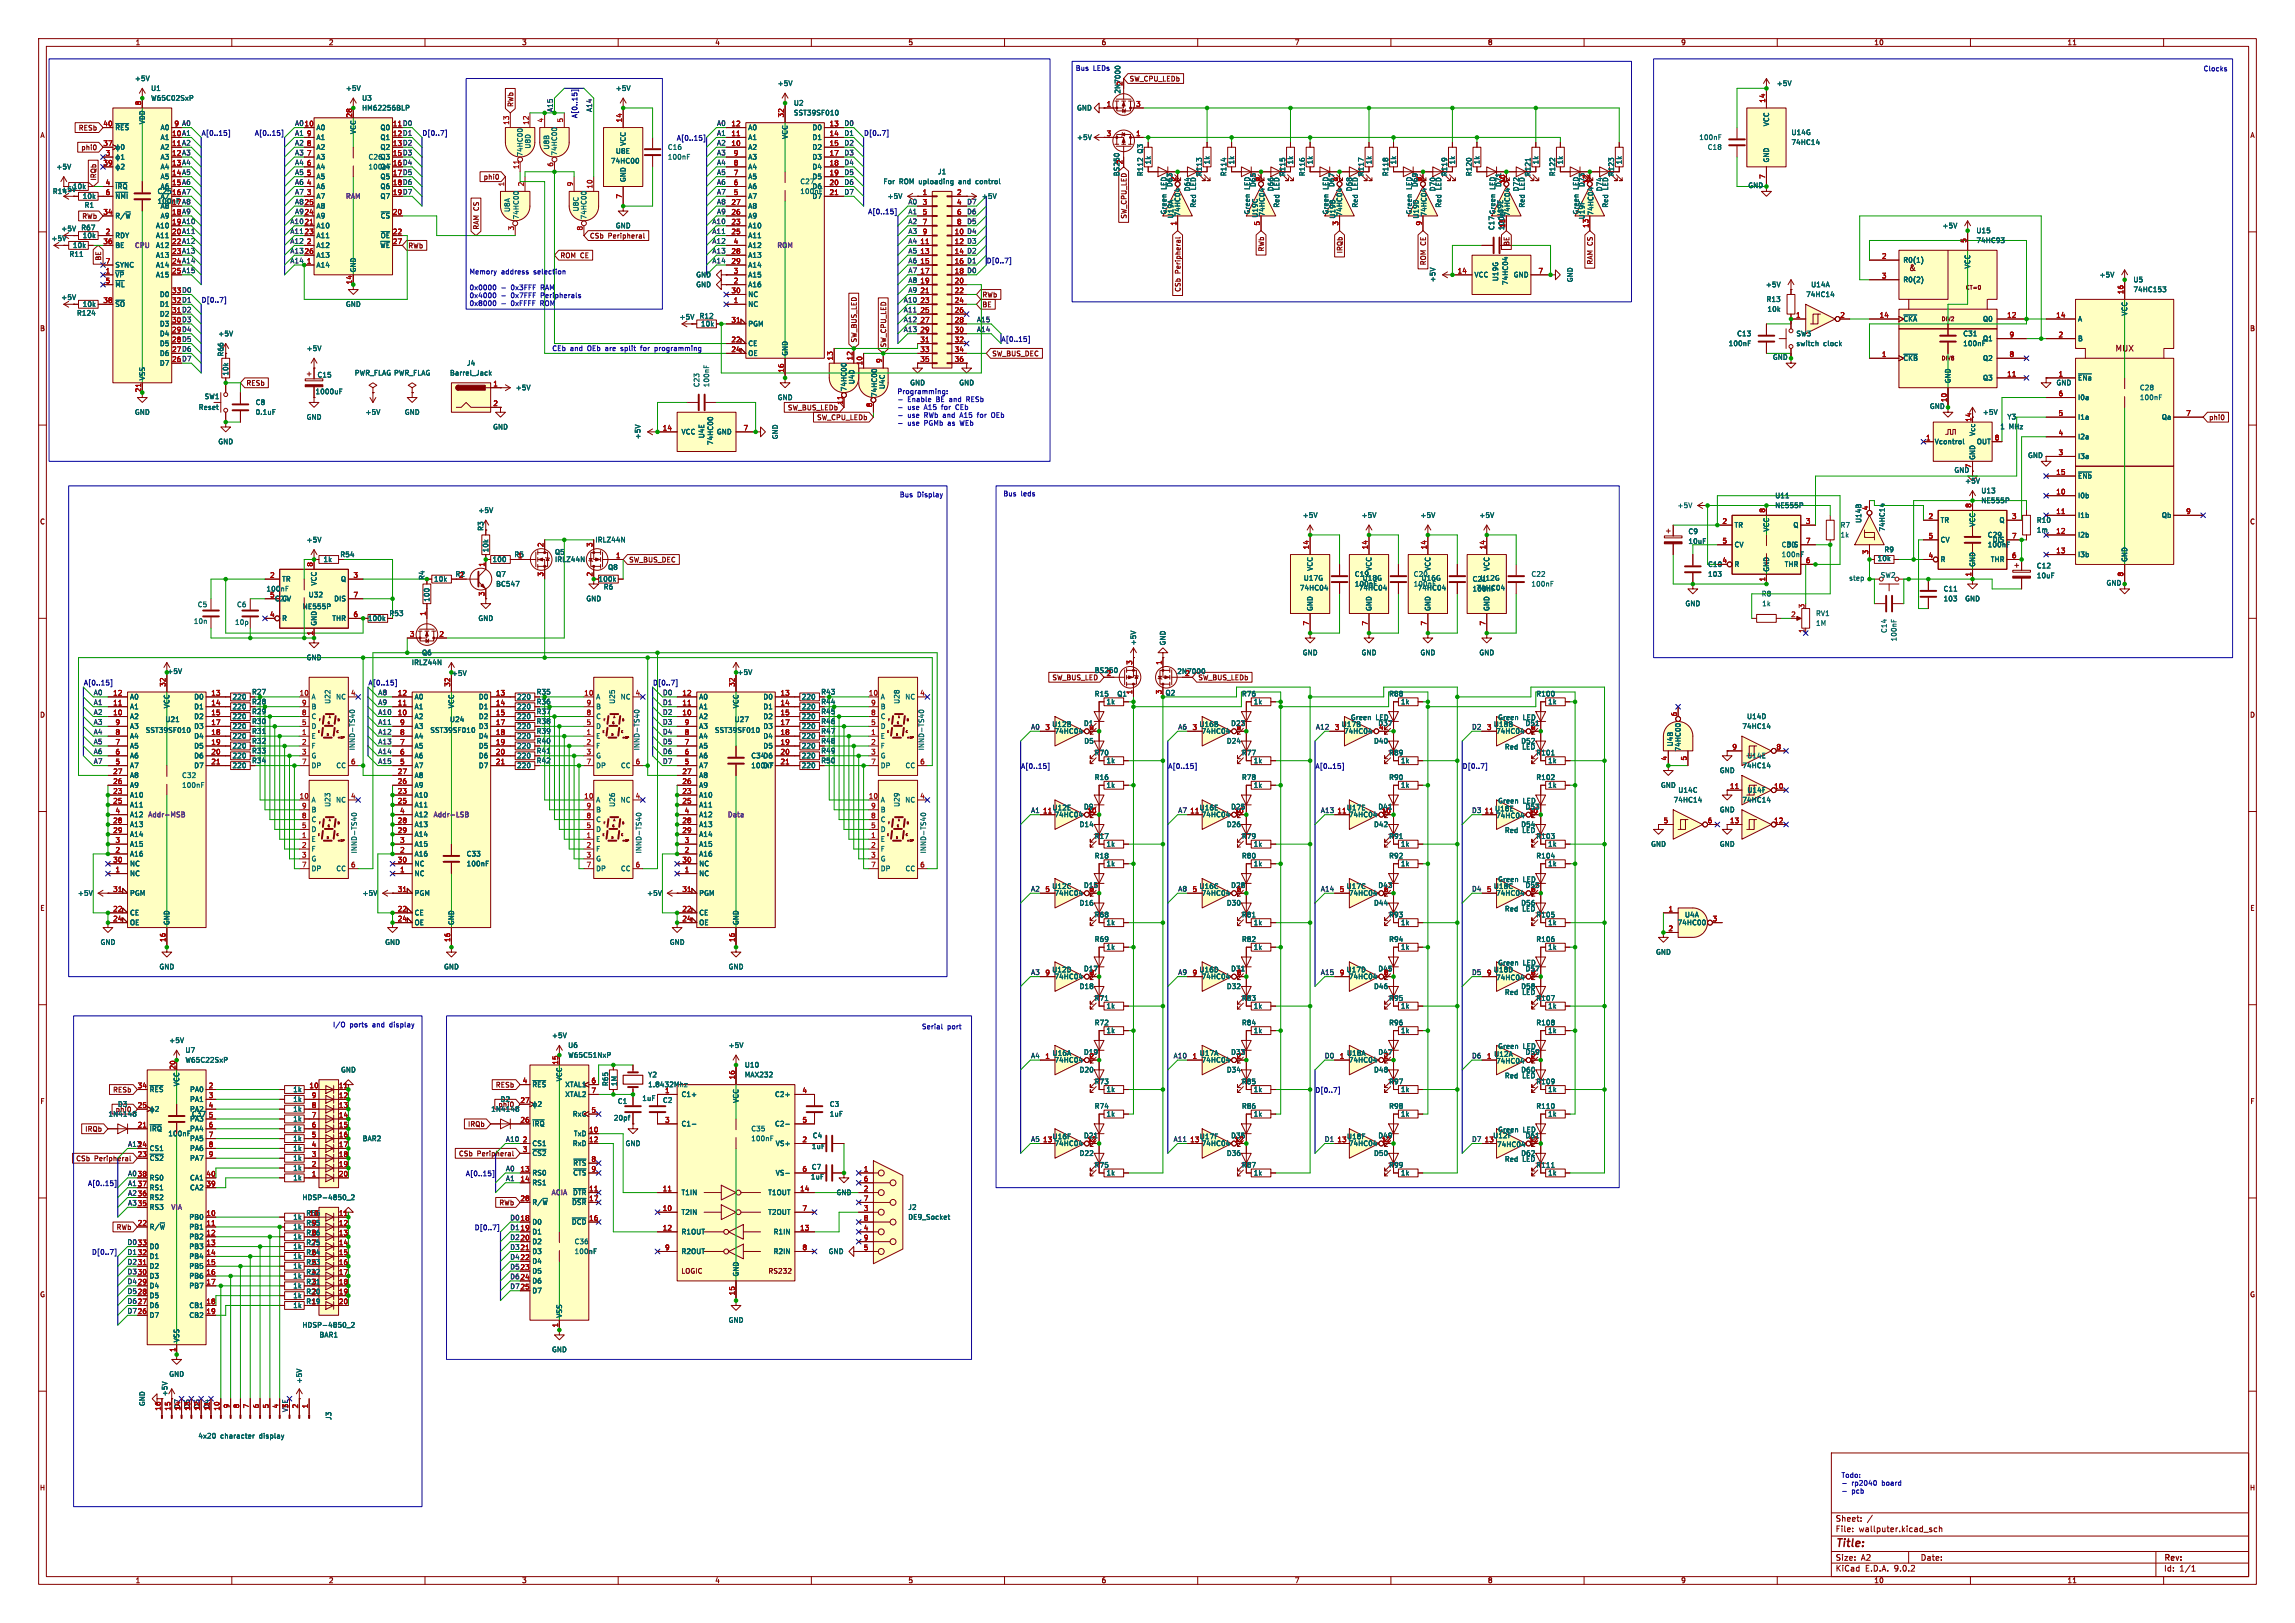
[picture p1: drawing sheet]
<svg xmlns="http://www.w3.org/2000/svg" width="594mm" height="420mm" viewBox="0 0 594 420" stroke-linecap="round" stroke-linejoin="round" font-family="sans-serif">
<defs><g id="words">
<text font-size="2.8" fill="#840000" x="475" y="400.9">Title:</text>
<text font-size="2.1" fill="#006464" x="494" y="70.3">&amp;</text>
<g font-size="2.1" fill="#840000">
<text x="547.4" y="91.2">MUX</text>
<text x="475" y="394">Sheet:</text>
<text x="475" y="396.7">File:</text>
<text x="481.1" y="396.7">wallputer.kicad_sch</text>
<text x="475" y="406.9">KiCad</text>
<text x="475" y="404.1">Size:</text>
<text x="481.7" y="404.1">A2</text>
<text x="482.7" y="406.9">E.D.A.</text>
<text x="490.3" y="406.9">9.0.2</text>
<text x="497" y="404.1">Date:</text>
<text x="560" y="404.3">Rev:</text>
<text x="560" y="406.9">Id:</text>
<text x="564.1" y="406.9">1/1</text>
</g>
<g font-size="1.8" fill="#840000">
<text x="35" y="11.9">1</text>
<text x="85" y="11.9">2</text>
<text x="135" y="11.9">3</text>
<text x="185" y="11.9">4</text>
<text x="235" y="11.9">5</text>
<text x="285" y="11.9">6</text>
<text x="335" y="11.9">7</text>
<text x="385" y="11.9">8</text>
<text x="435" y="11.9">9</text>
<text x="485" y="11.9">10</text>
<text x="535" y="11.9">11</text>
<text x="292.3" y="21.3">SW_CPU_LEDb</text>
<text x="133" y="27.8" transform="rotate(-90 133 27.8)">RWb</text>
<text x="10.3" y="35.9">A</text>
<text x="20.3" y="34">RESb</text>
<text x="44.4" y="35.3">10 A1</text>
<text x="101.6" y="35.3">12 D1</text>
<text x="582.3" y="35.9">A</text>
<text x="20.9" y="39.1">phi0</text>
<text x="44.4" y="40.4">12 A3</text>
<text x="101.6" y="37.8">13 D2</text>
<text x="101.6" y="40.4">15 D3</text>
<text x="25.1" y="46.8" transform="rotate(-90 25.1 46.8)">IRQb</text>
<text x="44.4" y="42.9">13 A4</text>
<text x="44.4" y="45.5">14 A5</text>
<text x="101.6" y="42.9">16 D4</text>
<text x="101.6" y="45.5">17 D5</text>
<text x="125.1" y="46.7">phi0</text>
<text x="15.7" y="49.9">+5V</text>
<text x="44.4" y="48">15 A6</text>
<text x="44.4" y="50.5">16 A7</text>
<text x="44.4" y="53.1">17 A8</text>
<text x="101.6" y="48">18 D6</text>
<text x="101.6" y="50.5">19 D7</text>
<text x="21.2" y="56.8">RWb</text>
<text x="44.4" y="55.6">18 A9</text>
<text x="44.4" y="58.2">19 A10</text>
<text x="124.1" y="59.5" transform="rotate(-90 124.1 59.5)">RAM CS</text>
<text x="291.8" y="56.7" transform="rotate(-90 291.8 56.7)">SW_CPU_LED</text>
<text x="44.4" y="60.7">20 A11</text>
<text x="44.4" y="63.2">22 A12</text>
<text x="44.4" y="65.8">23 A13</text>
<text x="105.6" y="64.5">RWb</text>
<text x="152.6" y="61.9">CSb</text>
<text x="157.4" y="61.9">Peripheral</text>
<text x="327.3" y="65.2" transform="rotate(-90 327.3 65.2)">RWb</text>
<text x="347.7" y="65.7" transform="rotate(-90 347.7 65.7)">IRQb</text>
<text x="390.8" y="63.7" transform="rotate(-90 390.8 63.7)">BE</text>
<text x="26.4" y="67.6" transform="rotate(-90 26.4 67.6)">BE</text>
<text x="44.4" y="68.3">24 A14</text>
<text x="44.4" y="70.9">25 A15</text>
<text x="144.9" y="67">ROM CE</text>
<text x="305.8" y="70.9" transform="rotate(-90 305.8 70.9)">Peripheral</text>
<text x="369.3" y="68.8" transform="rotate(-90 369.3 68.8)">ROM CE</text>
<text x="412.4" y="68.6" transform="rotate(-90 412.4 68.6)">RAM CS</text>
<text x="44.4" y="75.9">33 D0</text>
<text x="91.2" y="73.7" transform="rotate(-90 91.2 73.7)">14</text>
<text x="254.2" y="77.2">RWb</text>
<text x="305.8" y="75.7" transform="rotate(-90 305.8 75.7)">CSb</text>
<text x="44.4" y="78.5">32 D1</text>
<text x="44.4" y="83.6">30 D3</text>
<text x="254.2" y="79.7">BE</text>
<text x="10.3" y="85.9">B</text>
<text x="44.4" y="86.1">29 D4</text>
<text x="44.4" y="88.6">28 D5</text>
<text x="221.9" y="88.7" transform="rotate(-90 221.9 88.7)">SW_BUS_LED</text>
<text x="582.3" y="85.9">B</text>
<text x="44.4" y="91.2">27 D6</text>
<text x="44.4" y="93.7">26 D7</text>
<text x="58" y="92.4" transform="rotate(-90 58 92.4)">R66</text>
<text x="229.6" y="90" transform="rotate(-90 229.6 90)">SW_CPU_LED</text>
<text x="256.7" y="92.4">SW_BUS_DEC</text>
<text x="63.7" y="100">RESb</text>
<text x="203.8" y="106.4">SW_BUS_LEDb</text>
<text x="211.4" y="108.9">SW_CPU_LEDb</text>
<text x="510.3" y="109.3" transform="rotate(-90 510.3 109.3)">14</text>
<text x="571.7" y="108.9">phi0</text>
<text x="10.3" y="135.9">C</text>
<text x="582.3" y="135.9">C</text>
<text x="88" y="144.4">R54</text>
<text x="162.7" y="145.7">SW_BUS_DEC</text>
<text x="100.7" y="159.6">R53</text>
<text x="65.1" y="179.9">R27</text>
<text x="138.8" y="179.9">R35</text>
<text x="190.7" y="174.9">+5V</text>
<text x="212.4" y="179.9">R43</text>
<text x="272.3" y="176.2">SW_BUS_LED</text>
<text x="10.3" y="185.9">D</text>
<text x="65.1" y="182.5">R28</text>
<text x="65.1" y="185">R29</text>
<text x="138.8" y="185">R37</text>
<text x="138.8" y="182.5">R36</text>
<text x="212.4" y="182.5">R44</text>
<text x="212.4" y="185">R45</text>
<text x="582.3" y="185.9">D</text>
<text x="65.1" y="190.1">R31</text>
<text x="65.1" y="187.6">R30</text>
<text x="138.8" y="190.1">R39</text>
<text x="138.8" y="187.6">R38</text>
<text x="212.4" y="190.1">R47</text>
<text x="212.4" y="187.6">R46</text>
<text x="65.1" y="195.2">R33</text>
<text x="65.1" y="197.7">R34</text>
<text x="65.1" y="192.6">R32</text>
<text x="138.8" y="192.6">R40</text>
<text x="138.8" y="197.7">R42</text>
<text x="138.8" y="195.2">R41</text>
<text x="212.4" y="195.2">R49</text>
<text x="212.4" y="192.6">R48</text>
<text x="212.4" y="197.7">R50</text>
<text x="10.3" y="235.9">E</text>
<text x="582.3" y="235.9">E</text>
<text x="128.2" y="281.6">RESb</text>
<text x="10.3" y="285.9">F</text>
<text x="29.2" y="282.9">RESb</text>
<text x="582.3" y="285.9">F</text>
<text x="22" y="293.1">IRQb</text>
<text x="121" y="291.8">IRQb</text>
<text x="118.7" y="299.4">CSb</text>
<text x="123.5" y="299.4">Peripheral</text>
<text x="210" y="297.5">1uF</text>
<text x="19.6" y="300.7">CSb</text>
<text x="24.4" y="300.7">Peripheral</text>
<text x="79.2" y="317.3">R55</text>
<text x="79.2" y="314.8">R56</text>
<text x="129.1" y="312.1">RWb</text>
<text x="30.1" y="318.5">RWb</text>
<text x="79.2" y="319.9">R26</text>
<text x="79.2" y="322.4">R25</text>
<text x="79.2" y="325">R24</text>
<text x="79.2" y="327.5">R23</text>
<text x="176.2" y="329.8">LOGIC</text>
<text x="198.8" y="329.8">RS232</text>
<text x="10.3" y="335.9">G</text>
<text x="79.2" y="332.6">R21</text>
<text x="79.2" y="330">R22</text>
<text x="79.2" y="335.1">R20</text>
<text x="582.3" y="335.9">G</text>
<text x="79.2" y="337.7">R19</text>
<text x="43.5" y="361.4" transform="rotate(-90 43.5 361.4)">+5V</text>
<text x="10.2" y="385.9">H</text>
<text x="582.2" y="385.9">H</text>
<text x="35" y="409.9">1</text>
<text x="85" y="409.9">2</text>
<text x="135" y="409.9">3</text>
<text x="185" y="409.9">4</text>
<text x="235" y="409.9">5</text>
<text x="285" y="409.9">6</text>
<text x="335" y="409.9">7</text>
<text x="385" y="409.9">8</text>
<text x="435" y="409.9">9</text>
<text x="485" y="409.9">10</text>
<text x="535" y="409.9">11</text>
</g>
<g font-size="1.8" fill="#006464">
<text x="34.8" y="21.2">+5V</text>
<text x="39" y="23.7">U1</text>
<text x="89.4" y="23.7">+5V</text>
<text x="159.3" y="23.7">+5V</text>
<text x="201.2" y="22.5">+5V</text>
<text x="459.7" y="22.5">+5V</text>
<text x="39" y="26.3">W65C02SxP</text>
<text x="93.6" y="28.8">HM62256BLP</text>
<text x="93.6" y="26.3">U3</text>
<text x="205.4" y="27.5">U2</text>
<text x="278.6" y="28.8">GND</text>
<text x="290.2" y="24.4" transform="rotate(-90 290.2 24.4)">2N7000</text>
<text x="29.7" y="33.9">~{RES}</text>
<text x="37.7" y="32.3" transform="rotate(-90 37.7 32.3)">VDD</text>
<text x="41.4" y="33.9">A0</text>
<text x="81.8" y="33.9">A0</text>
<text x="92.3" y="34.8" transform="rotate(-90 92.3 34.8)">VCC</text>
<text x="98.3" y="33.9">Q0</text>
<text x="193.5" y="33.9">A0</text>
<text x="205.4" y="30.1">SST39SF010</text>
<text x="210.2" y="33.9">D0</text>
<text x="458.1" y="32.8" transform="rotate(-90 458.1 32.8)">VCC</text>
<text x="463.6" y="35.2">U14G</text>
<text x="41.4" y="36.4">A1</text>
<text x="41.4" y="39">A2</text>
<text x="41.4" y="41.5">A3</text>
<text x="81.8" y="36.4">A1</text>
<text x="81.8" y="39">A2</text>
<text x="81.8" y="41.5">A3</text>
<text x="95.3" y="41.5">C26Q3</text>
<text x="98.3" y="36.4">Q1</text>
<text x="98.3" y="39">Q2</text>
<text x="135.5" y="40.7" transform="rotate(-90 135.5 40.7)">74HC00</text>
<text x="137.5" y="38.6" transform="rotate(-90 137.5 38.6)">U8D</text>
<text x="142.3" y="38.8" transform="rotate(-90 142.3 38.8)">U8B</text>
<text x="144.4" y="40.4" transform="rotate(-90 144.4 40.4)">74HC00</text>
<text x="159.3" y="40">U8E</text>
<text x="162.2" y="37.9" transform="rotate(-90 162.2 37.9)">VCC</text>
<text x="172.7" y="41.5">100nF</text>
<text x="172.7" y="39">C16</text>
<text x="193.5" y="36.4">A1</text>
<text x="193.5" y="39">A2</text>
<text x="193.5" y="41.5">A3</text>
<text x="204.1" y="36.1" transform="rotate(-90 204.1 36.1)">VCC</text>
<text x="210.2" y="36.4">D1</text>
<text x="210.2" y="39">D2</text>
<text x="210.2" y="41.5">D3</text>
<text x="278.6" y="36.4">+5V</text>
<text x="296" y="39.9" transform="rotate(-90 296 39.9)">Q3</text>
<text x="439.7" y="36.4">100nF</text>
<text x="441.9" y="39">C18</text>
<text x="463.6" y="37.7">74HC14</text>
<text x="14.5" y="44">+5V</text>
<text x="41.4" y="44">A4</text>
<text x="41.4" y="46.6">A5</text>
<text x="81.8" y="44">A4</text>
<text x="81.8" y="46.6">A5</text>
<text x="95.3" y="44">100nF</text>
<text x="98.3" y="44">Q4</text>
<text x="98.3" y="46.6">Q5</text>
<text x="158" y="42.5">74HC00</text>
<text x="162.2" y="47.2" transform="rotate(-90 162.2 47.2)">GND</text>
<text x="193.5" y="44">A4</text>
<text x="193.5" y="46.6">A5</text>
<text x="207" y="47.9">C27</text>
<text x="210.2" y="44">D4</text>
<text x="210.2" y="46.6">D5</text>
<text x="228.5" y="47.9">For</text>
<text x="232.7" y="47.9">ROM uploading</text>
<text x="242.6" y="45.3">J1</text>
<text x="248.4" y="47.9">and</text>
<text x="253" y="47.9">control</text>
<text x="289.9" y="45.7" transform="rotate(-90 289.9 45.7)">BS250</text>
<text x="296" y="45.7" transform="rotate(-90 296 45.7)">R112</text>
<text x="298" y="42.7" transform="rotate(-90 298 42.7)">1k</text>
<text x="304.5" y="47.1" transform="rotate(-90 304.5 47.1)">2</text>
<text x="311.3" y="45.7" transform="rotate(-90 311.3 45.7)">R113</text>
<text x="313.3" y="42.7" transform="rotate(-90 313.3 42.7)">1k</text>
<text x="317.6" y="45.7" transform="rotate(-90 317.6 45.7)">R114</text>
<text x="319.6" y="42.7" transform="rotate(-90 319.6 42.7)">1k</text>
<text x="326.1" y="47.1" transform="rotate(-90 326.1 47.1)">6</text>
<text x="332.8" y="45.7" transform="rotate(-90 332.8 45.7)">R115</text>
<text x="334.9" y="42.7" transform="rotate(-90 334.9 42.7)">1k</text>
<text x="337.9" y="45.7" transform="rotate(-90 337.9 45.7)">R116</text>
<text x="340" y="42.7" transform="rotate(-90 340 42.7)">1k</text>
<text x="353.2" y="45.7" transform="rotate(-90 353.2 45.7)">R117</text>
<text x="355.2" y="42.7" transform="rotate(-90 355.2 42.7)">1k</text>
<text x="359.5" y="45.7" transform="rotate(-90 359.5 45.7)">R118</text>
<text x="361.5" y="42.7" transform="rotate(-90 361.5 42.7)">1k</text>
<text x="368" y="47.1" transform="rotate(-90 368 47.1)">8</text>
<text x="374.8" y="45.7" transform="rotate(-90 374.8 45.7)">R119</text>
<text x="376.8" y="42.7" transform="rotate(-90 376.8 42.7)">1k</text>
<text x="381.1" y="45.7" transform="rotate(-90 381.1 45.7)">R120</text>
<text x="383.1" y="42.7" transform="rotate(-90 383.1 42.7)">1k</text>
<text x="396.3" y="45.7" transform="rotate(-90 396.3 45.7)">R121</text>
<text x="398.4" y="42.7" transform="rotate(-90 398.4 42.7)">1k</text>
<text x="402.7" y="45.7" transform="rotate(-90 402.7 45.7)">R122</text>
<text x="404.7" y="42.7" transform="rotate(-90 404.7 42.7)">1k</text>
<text x="417.9" y="45.7" transform="rotate(-90 417.9 45.7)">R123</text>
<text x="420" y="42.7" transform="rotate(-90 420 42.7)">1k</text>
<text x="458.1" y="42.2" transform="rotate(-90 458.1 42.2)">GND</text>
<text x="13.5" y="50.4">R14</text>
<text x="18.7" y="49.1">10k</text>
<text x="21.3" y="51.7">10k</text>
<text x="21.8" y="53.9">R1</text>
<text x="29.7" y="49.1">~{IRQ}</text>
<text x="29.7" y="51.7">~{NMI}</text>
<text x="40.6" y="52.9">100nF</text>
<text x="40.6" y="50.4">C25</text>
<text x="41.4" y="49.1">A6</text>
<text x="41.4" y="51.7">A7</text>
<text x="81.8" y="49.1">A6</text>
<text x="81.8" y="51.7">A7</text>
<text x="98.3" y="49.1">Q6</text>
<text x="98.3" y="51.7">Q7</text>
<text x="193.5" y="49.1">A6</text>
<text x="193.5" y="51.7">A7</text>
<text x="207" y="50.4">100nF</text>
<text x="210.2" y="49.1">D6</text>
<text x="210.2" y="51.7">D7</text>
<text x="229.6" y="51.7">+5V</text>
<text x="254" y="51.7">+5V</text>
<text x="302.1" y="49.1" transform="rotate(-90 302.1 49.1)">LED</text>
<text x="303.6" y="48.5" transform="rotate(-90 303.6 48.5)">D63</text>
<text x="308.2" y="49.6" transform="rotate(-90 308.2 49.6)">D64</text>
<text x="309.7" y="53.9" transform="rotate(-90 309.7 53.9)">Red</text>
<text x="309.7" y="49.2" transform="rotate(-90 309.7 49.2)">LED</text>
<text x="323.7" y="49.1" transform="rotate(-90 323.7 49.1)">LED</text>
<text x="325.2" y="48.5" transform="rotate(-90 325.2 48.5)">D65</text>
<text x="329.8" y="49.6" transform="rotate(-90 329.8 49.6)">D66</text>
<text x="331.3" y="53.9" transform="rotate(-90 331.3 53.9)">Red</text>
<text x="331.3" y="49.2" transform="rotate(-90 331.3 49.2)">LED</text>
<text x="344" y="49.1" transform="rotate(-90 344 49.1)">LED</text>
<text x="345.5" y="48.5" transform="rotate(-90 345.5 48.5)">D67</text>
<text x="350.1" y="49.6" transform="rotate(-90 350.1 49.6)">D68</text>
<text x="351.6" y="53.9" transform="rotate(-90 351.6 53.9)">Red</text>
<text x="351.6" y="49.2" transform="rotate(-90 351.6 49.2)">LED</text>
<text x="365.6" y="49.1" transform="rotate(-90 365.6 49.1)">LED</text>
<text x="367.1" y="48.5" transform="rotate(-90 367.1 48.5)">D69</text>
<text x="371.7" y="49.6" transform="rotate(-90 371.7 49.6)">D70</text>
<text x="373.2" y="53.9" transform="rotate(-90 373.2 53.9)">Red</text>
<text x="373.2" y="49.2" transform="rotate(-90 373.2 49.2)">LED</text>
<text x="387.2" y="49.1" transform="rotate(-90 387.2 49.1)">LED</text>
<text x="388.7" y="48.5" transform="rotate(-90 388.7 48.5)">D71</text>
<text x="393.3" y="49.6" transform="rotate(-90 393.3 49.6)">D72</text>
<text x="394.8" y="53.9" transform="rotate(-90 394.8 53.9)">Red</text>
<text x="394.8" y="49.2" transform="rotate(-90 394.8 49.2)">LED</text>
<text x="408.8" y="49.1" transform="rotate(-90 408.8 49.1)">LED</text>
<text x="410.3" y="48.5" transform="rotate(-90 410.3 48.5)">D73</text>
<text x="414.9" y="49.6" transform="rotate(-90 414.9 49.6)">D74</text>
<text x="416.4" y="53.9" transform="rotate(-90 416.4 53.9)">Red</text>
<text x="416.4" y="49.2" transform="rotate(-90 416.4 49.2)">LED</text>
<text x="452.4" y="48.9">GND</text>
<text x="20.9" y="59.8">R67</text>
<text x="29.7" y="56.7">R/~{W}</text>
<text x="40.2" y="59.3">A10</text>
<text x="41.4" y="54.2">A8</text>
<text x="41.4" y="56.7">A9</text>
<text x="81.8" y="54.2">A8</text>
<text x="81.8" y="56.7">A9</text>
<text x="81.8" y="59.3">A10</text>
<text x="98.4" y="56.7">~{CS}</text>
<text x="132.2" y="55" transform="rotate(-90 132.2 55)">U8A</text>
<text x="134.5" y="56.9" transform="rotate(-90 134.5 56.9)">74HC00</text>
<text x="150" y="54.8" transform="rotate(-90 150 54.8)">U8C</text>
<text x="152" y="56.9" transform="rotate(-90 152 56.9)">74HC00</text>
<text x="159.3" y="59.3">GND</text>
<text x="193.5" y="54.2">A8</text>
<text x="193.5" y="56.7">A9</text>
<text x="193.5" y="59.3">A10</text>
<text x="302.1" y="55.6" transform="rotate(-90 302.1 55.6)">Green</text>
<text x="303.9" y="56.6" transform="rotate(-90 303.9 56.6)">U19A</text>
<text x="305.7" y="56.1" transform="rotate(-90 305.7 56.1)">74HC04</text>
<text x="323.7" y="55.6" transform="rotate(-90 323.7 55.6)">Green</text>
<text x="327.5" y="56.1" transform="rotate(-90 327.5 56.1)">74HC04</text>
<text x="344" y="55.6" transform="rotate(-90 344 55.6)">Green</text>
<text x="345.8" y="56.7" transform="rotate(-90 345.8 56.7)">U19B</text>
<text x="347.6" y="56.1" transform="rotate(-90 347.6 56.1)">74HC04</text>
<text x="365.6" y="55.6" transform="rotate(-90 365.6 55.6)">Green</text>
<text x="367.4" y="56.7" transform="rotate(-90 367.4 56.7)">U19D</text>
<text x="369.4" y="56.1" transform="rotate(-90 369.4 56.1)">74HC04</text>
<text x="386.9" y="59.7" transform="rotate(-90 386.9 59.7)">C17</text>
<text x="387.2" y="55.6" transform="rotate(-90 387.2 55.6)">Green</text>
<text x="389.6" y="59.1" transform="rotate(-90 389.6 59.1)">11 U19E</text>
<text x="391" y="56.1" transform="rotate(-90 391 56.1)">74HC04</text>
<text x="408.8" y="55.6" transform="rotate(-90 408.8 55.6)">Green</text>
<text x="410.3" y="56.9" transform="rotate(-90 410.3 56.9)">U19F</text>
<text x="412.6" y="55.9" transform="rotate(-90 412.6 55.9)">74HC04</text>
<text x="502.6" y="59.3">+5V</text>
<text x="13.2" y="62.6">+5V</text>
<text x="15.7" y="60">+5V</text>
<text x="18.7" y="64.4">10k</text>
<text x="21.3" y="61.8">10k</text>
<text x="29.7" y="61.8">RDY</text>
<text x="29.7" y="64.4">BE</text>
<text x="40.2" y="61.8">A11</text>
<text x="40.2" y="64.4">A12</text>
<text x="81.8" y="61.8">A11</text>
<text x="81.8" y="64.4">A12</text>
<text x="98.3" y="64.4">~{WE}</text>
<text x="98.4" y="61.8">~{OE}</text>
<text x="193.5" y="61.8">A11</text>
<text x="193.5" y="64.4">A12</text>
<text x="511.4" y="60.6">U15</text>
<text x="511.4" y="63.1">74HC93</text>
<text x="17.9" y="66.6">R11</text>
<text x="29.7" y="69.4">SYNC</text>
<text x="29.7" y="72">~{VP}</text>
<text x="40.2" y="66.9">A13</text>
<text x="40.2" y="69.4">A14</text>
<text x="40.2" y="72">A15</text>
<text x="81.8" y="66.9">A13</text>
<text x="81.8" y="69.4">A14</text>
<text x="92.3" y="70.6" transform="rotate(-90 92.3 70.6)">GND</text>
<text x="180.1" y="72">GND</text>
<text x="193.5" y="66.9">A13</text>
<text x="193.5" y="69.4">A14</text>
<text x="193.5" y="72">A15</text>
<text x="381.5" y="72">VCC</text>
<text x="391.7" y="72">GND</text>
<text x="492.5" y="68.2">R0(1)</text>
<text x="510.1" y="69.6" transform="rotate(-90 510.1 69.6)">VCC</text>
<text x="543.3" y="72">+5V</text>
<text x="15.7" y="77.8">+5V</text>
<text x="29.7" y="74.5">~{ML}</text>
<text x="41.3" y="77.1">D0</text>
<text x="180.1" y="74.5">GND</text>
<text x="193.5" y="74.5">A16</text>
<text x="193.5" y="77.1">NC</text>
<text x="371.7" y="73.2" transform="rotate(-90 371.7 73.2)">+5V</text>
<text x="388" y="72.9" transform="rotate(-90 388 72.9)">U19G</text>
<text x="390.5" y="73.9" transform="rotate(-90 390.5 73.9)">74HC04</text>
<text x="407.3" y="73.2" transform="rotate(-90 407.3 73.2)">GND</text>
<text x="456.9" y="74.5">+5V</text>
<text x="467.3" y="77.1">74HC14</text>
<text x="468.6" y="74.5">U14A</text>
<text x="492.5" y="73.3">R0(2)</text>
<text x="552.1" y="73.3">U5</text>
<text x="552.1" y="75.8">74HC153</text>
<text x="19.8" y="81.9">R124</text>
<text x="21.3" y="79.6">10k</text>
<text x="29.7" y="79.6">~{SO}</text>
<text x="41.3" y="79.6">D1</text>
<text x="41.3" y="82.1">D2</text>
<text x="89.4" y="79.6">GND</text>
<text x="175.8" y="82.9">+5V</text>
<text x="180.9" y="82.7">R12</text>
<text x="193.5" y="79.6">NC</text>
<text x="457.1" y="78.3">R13</text>
<text x="457.3" y="80.9">10k</text>
<text x="492.5" y="83.4">~{CKA}</text>
<text x="513.1" y="83.4">Q0</text>
<text x="537.7" y="83.4">A</text>
<text x="550.8" y="81.8" transform="rotate(-90 550.8 81.8)">VCC</text>
<text x="41.3" y="84.7">D3</text>
<text x="41.3" y="87.2">D4</text>
<text x="41.3" y="89.8">D5</text>
<text x="56.4" y="87.2">+5V</text>
<text x="181.3" y="84.7">10k</text>
<text x="193.5" y="84.7">PGM</text>
<text x="193.5" y="89.8">CE</text>
<text x="447.3" y="89.8">100nF</text>
<text x="449.5" y="87.2">C13</text>
<text x="464.8" y="87.2">SW3</text>
<text x="464.8" y="89.8">switch</text>
<text x="471.9" y="89.8">clock</text>
<text x="508" y="89.8">100nF</text>
<text x="508" y="87.2">C31</text>
<text x="513.1" y="88.5">Q1</text>
<text x="537.7" y="88.5">B</text>
<text x="41.3" y="92.3">D6</text>
<text x="41.3" y="94.8">D7</text>
<text x="79.2" y="91">+5V</text>
<text x="120.7" y="94.8">J4</text>
<text x="193.5" y="92.3">OE</text>
<text x="204.1" y="92.2" transform="rotate(-90 204.1 92.2)">GND</text>
<text x="458.7" y="93.3">GND</text>
<text x="492.5" y="93.6">~{CKB}</text>
<text x="513.1" y="93.6">Q2</text>
<text x="37.7" y="98.6" transform="rotate(-90 37.7 98.6)">VSS</text>
<text x="59.3" y="97.3" transform="rotate(-90 59.3 97.3)">10k</text>
<text x="82.1" y="97.9">C15</text>
<text x="91.7" y="97.4">PWR_FLAG PWR_FLAG</text>
<text x="116.3" y="97.4">Barrel_Jack</text>
<text x="133.4" y="101.2">+5V</text>
<text x="181.2" y="100.3" transform="rotate(-90 181.2 100.3)">C23</text>
<text x="183.7" y="100.3" transform="rotate(-90 183.7 100.3)">100nF</text>
<text x="219.3" y="101.4" transform="rotate(-90 219.3 101.4)">74HC00</text>
<text x="221.3" y="99.5" transform="rotate(-90 221.3 99.5)">U4D</text>
<text x="229.2" y="100.8" transform="rotate(-90 229.2 100.8)">U4C</text>
<text x="235.5" y="99.9">GND</text>
<text x="248.2" y="99.9">GND</text>
<text x="505.1" y="99.3" transform="rotate(-90 505.1 99.3)">GND</text>
<text x="513.1" y="98.7">Q3</text>
<text x="532.1" y="99.9">GND</text>
<text x="537.7" y="98.7">~{ENa}</text>
<text x="553.7" y="101.2">C28</text>
<text x="34.8" y="107.5">GND</text>
<text x="51.3" y="106.3">Reset</text>
<text x="52.8" y="103.5">SW1</text>
<text x="66" y="105">C8</text>
<text x="66" y="107.5">0.1uF</text>
<text x="81.5" y="102.2">1000uF</text>
<text x="94.5" y="107.5">+5V</text>
<text x="104.6" y="107.5">GND</text>
<text x="201.2" y="103.7">GND</text>
<text x="227.2" y="102.9" transform="rotate(-90 227.2 102.9)">74HC00</text>
<text x="499.4" y="106">GND</text>
<text x="513.1" y="107.5">+5V</text>
<text x="537.7" y="103.7">I0a</text>
<text x="553.7" y="103.7">100nF</text>
<text x="79.2" y="108.8">GND</text>
<text x="127.5" y="111.4">GND</text>
<text x="166" y="113.8" transform="rotate(-90 166 113.8)">+5V</text>
<text x="176.3" y="112.6">VCC</text>
<text x="182.5" y="113.5" transform="rotate(-90 182.5 113.5)">U4E</text>
<text x="185.4" y="112.6">GND</text>
<text x="201.5" y="113.8" transform="rotate(-90 201.5 113.8)">GND</text>
<text x="511.4" y="112.9" transform="rotate(-90 511.4 112.9)">Vcc</text>
<text x="517.6" y="111.3">1</text>
<text x="519.4" y="108.7">Y3</text>
<text x="520" y="111.3">MHz</text>
<text x="537.7" y="108.8">I1a</text>
<text x="537.7" y="113.9">I2a</text>
<text x="559.4" y="108.8">Qa</text>
<text x="56.4" y="115.2">GND</text>
<text x="184.8" y="115.3" transform="rotate(-90 184.8 115.3)">74HC00</text>
<text x="500.6" y="115.2">Vcontrol</text>
<text x="511.4" y="119.1" transform="rotate(-90 511.4 119.1)">GND</text>
<text x="511.5" y="115.2">OUT</text>
<text x="524.8" y="118.7">GND</text>
<text x="537.7" y="119">I3a</text>
<text x="505.7" y="122.5">GND</text>
<text x="508.5" y="125.3">+5V</text>
<text x="510.3" y="121.4" transform="rotate(-90 510.3 121.4)">7</text>
<text x="537.7" y="124.1">~{ENb}</text>
<text x="434.1" y="131.7">+5V</text>
<text x="459.4" y="129.1">U11</text>
<text x="459.4" y="131.7">NE555P</text>
<text x="512.7" y="127.9">U13</text>
<text x="512.7" y="130.4">NE555P</text>
<text x="537.7" y="129.1">I0b</text>
<text x="123.7" y="132.9">+5V</text>
<text x="125.3" y="137.5" transform="rotate(-90 125.3 137.5)">R3</text>
<text x="337.1" y="134.2">+5V</text>
<text x="352.3" y="134.2">+5V</text>
<text x="367.5" y="134.2">+5V</text>
<text x="382.8" y="134.2">+5V</text>
<text x="448.8" y="136.8">TR</text>
<text x="458.1" y="137.7" transform="rotate(-90 458.1 137.7)">VCC</text>
<text x="464" y="136.8">Q</text>
<text x="476.3" y="136.8">R7</text>
<text x="481.9" y="135.5" transform="rotate(-90 481.9 135.5)">U14B</text>
<text x="488" y="137.7" transform="rotate(-90 488 137.7)">74HC14</text>
<text x="502.2" y="135.5">TR</text>
<text x="511.4" y="136.4" transform="rotate(-90 511.4 136.4)">VCC</text>
<text x="517.4" y="135.5">Q</text>
<text x="527.1" y="135.5">R10</text>
<text x="537.7" y="134.2">I1b</text>
<text x="559.4" y="134.2">Qb</text>
<text x="79.2" y="140.6">+5V</text>
<text x="126.6" y="143" transform="rotate(-90 126.6 143)">10k</text>
<text x="143.5" y="143.7">Q5</text>
<text x="154" y="140.6">IRLZ44N</text>
<text x="436.9" y="138.4">C9</text>
<text x="436.9" y="140.9">10uF</text>
<text x="448.8" y="141.8">CV</text>
<text x="461" y="141.8">C30</text>
<text x="462.3" y="141.8">DIS</text>
<text x="476.3" y="139.3">1k</text>
<text x="487.6" y="143.1">R9</text>
<text x="502.2" y="140.6">CV</text>
<text x="514.4" y="141.8">100nF</text>
<text x="514.4" y="139.3">C29</text>
<text x="515.6" y="140.6">DIS</text>
<text x="527.1" y="138">1m</text>
<text x="537.7" y="139.3">I2b</text>
<text x="83.6" y="145.6">1k</text>
<text x="127.4" y="145.6">100</text>
<text x="128.3" y="149.5">Q7</text>
<text x="133" y="144.4">R5</text>
<text x="143.5" y="145.6">IRLZ44N</text>
<text x="157.3" y="147.7">Q8</text>
<text x="340" y="147.8" transform="rotate(-90 340 147.8)">VCC</text>
<text x="350.5" y="149.5">C19</text>
<text x="355.2" y="147.8" transform="rotate(-90 355.2 147.8)">VCC</text>
<text x="365.8" y="149.5">C20</text>
<text x="370.4" y="147.8" transform="rotate(-90 370.4 147.8)">VCC</text>
<text x="385.7" y="147.8" transform="rotate(-90 385.7 147.8)">VCC</text>
<text x="396.2" y="149.5">C22</text>
<text x="442" y="149.5">103</text>
<text x="442" y="146.9">C10</text>
<text x="448.8" y="146.9">R</text>
<text x="458.1" y="148.1" transform="rotate(-90 458.1 148.1)">GND</text>
<text x="461" y="144.4">100nF</text>
<text x="461.8" y="146.9">THR</text>
<text x="485.9" y="145.4">10k</text>
<text x="486.7" y="149.7">SW2</text>
<text x="502.2" y="145.6">R</text>
<text x="511.4" y="146.8" transform="rotate(-90 511.4 146.8)">GND</text>
<text x="515.2" y="145.6">THR</text>
<text x="527.1" y="147.3">C12</text>
<text x="527.1" y="149.8">10uF</text>
<text x="537.7" y="144.4">I3b</text>
<text x="550.8" y="145.5" transform="rotate(-90 550.8 145.5)">GND</text>
<text x="68.9" y="153.3">100nF</text>
<text x="69.8" y="154.7">5</text>
<text x="71" y="155.8">C24</text>
<text x="72.9" y="150.7">TR</text>
<text x="72.9" y="155.8">CV</text>
<text x="79.8" y="154.8">U32</text>
<text x="82.1" y="151.7" transform="rotate(-90 82.1 151.7)">VCC</text>
<text x="86.4" y="155.8">DIS</text>
<text x="88.1" y="150.7">Q</text>
<text x="110.1" y="150.2" transform="rotate(-90 110.1 150.2)">R4</text>
<text x="111.4" y="155.8" transform="rotate(-90 111.4 155.8)">100</text>
<text x="112.2" y="150.7">10k</text>
<text x="128.3" y="152">BC547</text>
<text x="151.6" y="155.8">GND</text>
<text x="154.8" y="150.7">100k</text>
<text x="156.1" y="152.8">R6</text>
<text x="336.3" y="153">74HC04</text>
<text x="337.3" y="150.5">U17G</text>
<text x="350.5" y="152">100nF</text>
<text x="351.5" y="153">74HC04</text>
<text x="352.6" y="150.5">U18G</text>
<text x="365.8" y="152">100nF</text>
<text x="366.8" y="153">74HC04</text>
<text x="367.8" y="150.5">U16G</text>
<text x="381" y="153.3">100nF</text>
<text x="381" y="150.7">C21</text>
<text x="382" y="153">74HC04</text>
<text x="383" y="150.5">U12G</text>
<text x="396.2" y="152">100nF</text>
<text x="455.9" y="154.5">R8</text>
<text x="478.5" y="150.5">step</text>
<text x="502.9" y="155.8">103</text>
<text x="502.9" y="153.3">C11</text>
<text x="508.5" y="155.8">GND</text>
<text x="545.1" y="151.7">GND</text>
<text x="50" y="161.6">10n</text>
<text x="51.1" y="157.3">C5</text>
<text x="60.7" y="161.9">10p</text>
<text x="61.2" y="157.3">C6</text>
<text x="72.9" y="160.9">R</text>
<text x="78.2" y="157.8">NE555P</text>
<text x="85.9" y="160.9">THR</text>
<text x="95.1" y="160.9">100k</text>
<text x="123.7" y="160.9">GND</text>
<text x="340" y="158.2" transform="rotate(-90 340 158.2)">GND</text>
<text x="355.2" y="158.2" transform="rotate(-90 355.2 158.2)">GND</text>
<text x="370.4" y="158.2" transform="rotate(-90 370.4 158.2)">GND</text>
<text x="385.7" y="158.2" transform="rotate(-90 385.7 158.2)">GND</text>
<text x="436.1" y="157.1">GND</text>
<text x="456" y="157.1">1k</text>
<text x="469.9" y="159.6">RV1</text>
<text x="82.1" y="162.1" transform="rotate(-90 82.1 162.1)">GND</text>
<text x="294.2" y="167.1" transform="rotate(-90 294.2 167.1)">+5V</text>
<text x="301.9" y="167.1" transform="rotate(-90 301.9 167.1)">GND</text>
<text x="469.9" y="162.2">1M</text>
<text x="488.5" y="163.9" transform="rotate(-90 488.5 163.9)">C14</text>
<text x="491.1" y="166.1" transform="rotate(-90 491.1 166.1)">100nF</text>
<text x="79.2" y="171">GND</text>
<text x="106.5" y="172.3">IRLZ44N</text>
<text x="109.1" y="169.8">Q6</text>
<text x="337.1" y="169.8">GND</text>
<text x="352.3" y="169.8">GND</text>
<text x="367.5" y="169.8">GND</text>
<text x="382.8" y="169.8">GND</text>
<text x="283.2" y="174.3">BS250</text>
<text x="304.6" y="174.6">2N7000</text>
<text x="310" y="176.2">SW_BUS_LEDb</text>
<text x="33.5" y="181.2">A0</text>
<text x="33.5" y="183.7">A1</text>
<text x="44" y="183.4" transform="rotate(-90 44 183.4)">VCC</text>
<text x="50.1" y="181.2">D0</text>
<text x="50.1" y="183.7">D1</text>
<text x="60.1" y="183.7">220</text>
<text x="60.1" y="181.2">220</text>
<text x="80.5" y="181.2">A</text>
<text x="80.5" y="183.7">B</text>
<text x="85.7" y="182.3" transform="rotate(-90 85.7 182.3)">U22</text>
<text x="86.9" y="181.2">NC</text>
<text x="107.2" y="181.2">A0</text>
<text x="107.2" y="183.7">A1</text>
<text x="117.7" y="183.4" transform="rotate(-90 117.7 183.4)">VCC</text>
<text x="123.8" y="181.2">D0</text>
<text x="123.8" y="183.7">D1</text>
<text x="133.7" y="183.7">220</text>
<text x="133.7" y="181.2">220</text>
<text x="154.2" y="181.2">A</text>
<text x="154.2" y="183.7">B</text>
<text x="159.4" y="182.3" transform="rotate(-90 159.4 182.3)">U25</text>
<text x="160.5" y="181.2">NC</text>
<text x="180.8" y="181.2">A0</text>
<text x="180.8" y="183.7">A1</text>
<text x="191.4" y="183.4" transform="rotate(-90 191.4 183.4)">VCC</text>
<text x="197.5" y="181.2">D0</text>
<text x="197.5" y="183.7">D1</text>
<text x="207.4" y="181.2">220</text>
<text x="207.4" y="183.7">220</text>
<text x="227.8" y="181.2">A</text>
<text x="227.8" y="183.7">B</text>
<text x="233" y="182.3" transform="rotate(-90 233 182.3)">U28</text>
<text x="234.2" y="181.2">NC</text>
<text x="283.2" y="180.4">R15</text>
<text x="286.3" y="182.5">1k</text>
<text x="289.1" y="180.4">Q1</text>
<text x="301.5" y="180.2">Q2</text>
<text x="321.3" y="180.4">R76</text>
<text x="324.4" y="182.5">1k</text>
<text x="359.4" y="180.4">R88</text>
<text x="362.5" y="182.5">1k</text>
<text x="397.5" y="180.4">R100</text>
<text x="400.6" y="182.5">1k</text>
<text x="33.5" y="186.3">A2</text>
<text x="33.5" y="188.8">A3</text>
<text x="33.5" y="191.4">A4</text>
<text x="37.6" y="189.8">SST39SF010</text>
<text x="42.7" y="187">U21</text>
<text x="50.1" y="186.3">D2</text>
<text x="50.1" y="188.8">D3</text>
<text x="50.1" y="191.4">D4</text>
<text x="60.1" y="191.4">220</text>
<text x="60.1" y="186.3">220</text>
<text x="60.1" y="188.8">220</text>
<text x="80.5" y="186.3">C</text>
<text x="80.5" y="188.8">D</text>
<text x="80.5" y="191.4">E</text>
<text x="107.2" y="186.3">A2</text>
<text x="107.2" y="188.8">A3</text>
<text x="107.2" y="191.4">A4</text>
<text x="111.3" y="189.8">SST39SF010</text>
<text x="116.3" y="187">U24</text>
<text x="123.8" y="186.3">D2</text>
<text x="123.8" y="188.8">D3</text>
<text x="123.8" y="191.4">D4</text>
<text x="133.7" y="186.3">220</text>
<text x="133.7" y="191.4">220</text>
<text x="133.7" y="188.8">220</text>
<text x="154.2" y="186.3">C</text>
<text x="154.2" y="188.8">D</text>
<text x="154.2" y="191.4">E</text>
<text x="180.8" y="186.3">A2</text>
<text x="180.8" y="188.8">A3</text>
<text x="180.8" y="191.4">A4</text>
<text x="184.9" y="189.8">SST39SF010</text>
<text x="190" y="187">U27</text>
<text x="197.5" y="186.3">D2</text>
<text x="197.5" y="188.8">D3</text>
<text x="197.5" y="191.4">D4</text>
<text x="207.4" y="186.3">220</text>
<text x="207.4" y="191.4">220</text>
<text x="207.4" y="188.8">220</text>
<text x="227.8" y="186.3">C</text>
<text x="227.8" y="188.8">D</text>
<text x="227.8" y="191.4">E</text>
<text x="272.2" y="188.3">U12B</text>
<text x="272.8" y="190.1">74HC04</text>
<text x="280.4" y="188.1">D1</text>
<text x="310.3" y="188.3">U16B</text>
<text x="310.9" y="190.1">74HC04</text>
<text x="318.5" y="188.1">D23</text>
<text x="320" y="189">4</text>
<text x="347.1" y="188.3">U17B</text>
<text x="347.7" y="190.1">74HC04</text>
<text x="349.5" y="186.5">Green</text>
<text x="356.1" y="186.5">LED</text>
<text x="356.6" y="188.1">D37</text>
<text x="386.5" y="188.3">U18B</text>
<text x="387.1" y="190.1">74HC04</text>
<text x="387.6" y="186.5">Green</text>
<text x="394.2" y="186.5">LED</text>
<text x="394.7" y="188.1">D51</text>
<text x="396.2" y="189">4</text>
<text x="450.8" y="188.8">74HC14</text>
<text x="452" y="186.3">U14D</text>
<text x="33.5" y="193.9">A5</text>
<text x="33.5" y="196.4">A6</text>
<text x="50.1" y="193.9">D5</text>
<text x="50.1" y="196.4">D6</text>
<text x="60.1" y="196.4">220</text>
<text x="60.1" y="193.9">220</text>
<text x="80.5" y="193.9">F</text>
<text x="80.5" y="196.4">G</text>
<text x="92" y="194.3" transform="rotate(-90 92 194.3)">INND-TS40</text>
<text x="107.2" y="193.9">A5</text>
<text x="107.2" y="196.4">A6</text>
<text x="123.8" y="193.9">D5</text>
<text x="123.8" y="196.4">D6</text>
<text x="133.7" y="193.9">220</text>
<text x="133.7" y="196.4">220</text>
<text x="154.2" y="193.9">F</text>
<text x="154.2" y="196.4">G</text>
<text x="165.7" y="194.3" transform="rotate(-90 165.7 194.3)">INND-TS40</text>
<text x="180.8" y="193.9">A5</text>
<text x="180.8" y="196.4">A6</text>
<text x="194.3" y="196.4">C34D6</text>
<text x="197.5" y="193.9">D5</text>
<text x="207.4" y="196.4">220</text>
<text x="207.4" y="193.9">220</text>
<text x="227.8" y="193.9">F</text>
<text x="227.8" y="196.4">G</text>
<text x="239.4" y="194.3" transform="rotate(-90 239.4 194.3)">INND-TS40</text>
<text x="280.5" y="192.6">D5</text>
<text x="283.2" y="195.7">R70</text>
<text x="286.3" y="197.7">1k</text>
<text x="317.4" y="192.6">D24</text>
<text x="321.3" y="195.7">R77</text>
<text x="324.4" y="197.7">1k</text>
<text x="355.5" y="192.6">D40</text>
<text x="359.4" y="195.7">R89</text>
<text x="362.5" y="197.7">1k</text>
<text x="389.4" y="194.2">Red</text>
<text x="393.6" y="192.6">D52</text>
<text x="394.1" y="194.2">LED</text>
<text x="397.5" y="195.7">R101</text>
<text x="400.6" y="197.7">1k</text>
<text x="433.2" y="193.3" transform="rotate(-90 433.2 193.3)">U4B</text>
<text x="435.2" y="194.6" transform="rotate(-90 435.2 194.6)">74HC00</text>
<text x="452.1" y="196.4">U14E</text>
<text x="33.5" y="199">A7</text>
<text x="33.5" y="201.5">A8</text>
<text x="47" y="201.5">C32</text>
<text x="50.1" y="199">D7</text>
<text x="60.1" y="199">220</text>
<text x="80.5" y="199">DP</text>
<text x="86.9" y="199">CC</text>
<text x="107.2" y="199">A7</text>
<text x="107.2" y="201.5">A8</text>
<text x="123.8" y="199">D7</text>
<text x="133.7" y="199">220</text>
<text x="154.2" y="199">DP</text>
<text x="160.6" y="199">CC</text>
<text x="180.8" y="199">A7</text>
<text x="180.8" y="201.5">A8</text>
<text x="194.3" y="199">100nF</text>
<text x="197.5" y="199">D7</text>
<text x="207.4" y="199">220</text>
<text x="227.8" y="199">DP</text>
<text x="234.2" y="199">CC</text>
<text x="283.2" y="202">R16</text>
<text x="321.3" y="202">R78</text>
<text x="359.4" y="202">R90</text>
<text x="397.5" y="202">R102</text>
<text x="445" y="200.3">GND</text>
<text x="450.8" y="199">74HC14</text>
<text x="33.5" y="204.1">A9</text>
<text x="33.5" y="206.6">A10</text>
<text x="33.5" y="209.1">A11</text>
<text x="47" y="204.1">100nF</text>
<text x="80.5" y="207.9">A</text>
<text x="85.7" y="208.9" transform="rotate(-90 85.7 208.9)">U23</text>
<text x="86.9" y="207.9">NC</text>
<text x="107.2" y="204.1">A9</text>
<text x="107.2" y="206.6">A10</text>
<text x="107.2" y="209.1">A11</text>
<text x="154.2" y="207.9">A</text>
<text x="159.4" y="208.9" transform="rotate(-90 159.4 208.9)">U26</text>
<text x="160.5" y="207.9">NC</text>
<text x="180.8" y="204.1">A9</text>
<text x="180.8" y="206.6">A10</text>
<text x="180.8" y="209.1">A11</text>
<text x="227.8" y="207.9">A</text>
<text x="233" y="208.9" transform="rotate(-90 233 208.9)">U29</text>
<text x="234.2" y="207.9">NC</text>
<text x="272.3" y="209.9">U12E</text>
<text x="280.4" y="209.7">D9</text>
<text x="286.3" y="204.1">1k</text>
<text x="310.4" y="209.9">U16E</text>
<text x="318.5" y="209.7">D25</text>
<text x="324.4" y="204.1">1k</text>
<text x="348.5" y="209.9">U17E</text>
<text x="356.6" y="209.7">D41</text>
<text x="362.5" y="204.1">1k</text>
<text x="387.6" y="208.1">Green</text>
<text x="394.2" y="208.1">LED</text>
<text x="394.7" y="209.7">D53</text>
<text x="400.6" y="204.1">1k</text>
<text x="429.8" y="204.1">GND</text>
<text x="433.1" y="207.9">74HC14</text>
<text x="434.3" y="205.3">U14C</text>
<text x="450.8" y="207.9">74HC14</text>
<text x="452.1" y="205.3">U14F</text>
<text x="33.5" y="211.7">A12</text>
<text x="33.5" y="214.2">A13</text>
<text x="80.5" y="210.4">B</text>
<text x="80.5" y="213">C</text>
<text x="80.5" y="215.5">D</text>
<text x="107.2" y="211.7">A12</text>
<text x="107.2" y="214.2">A13</text>
<text x="154.2" y="210.4">B</text>
<text x="154.2" y="213">C</text>
<text x="154.2" y="215.5">D</text>
<text x="180.8" y="211.7">A12</text>
<text x="180.8" y="214.2">A13</text>
<text x="227.8" y="210.4">B</text>
<text x="227.8" y="213">C</text>
<text x="227.8" y="215.5">D</text>
<text x="272.8" y="211.7">74HC04</text>
<text x="279.3" y="214.2">D14</text>
<text x="310.9" y="211.7">74HC04</text>
<text x="317.4" y="214.2">D26</text>
<text x="319.4" y="210.6">10</text>
<text x="349" y="211.7">74HC04</text>
<text x="355.5" y="214.2">D42</text>
<text x="357.5" y="210.6">10</text>
<text x="387.1" y="211.9">74HC04</text>
<text x="389.4" y="215.7">Red</text>
<text x="393.6" y="214.2">D54</text>
<text x="394.1" y="215.7">LED</text>
<text x="395.6" y="210.6">10</text>
<text x="445" y="210.4">GND</text>
<text x="33.5" y="216.8">A14</text>
<text x="33.5" y="219.3">A15</text>
<text x="33.5" y="221.8">A16</text>
<text x="80.5" y="218">E</text>
<text x="80.5" y="220.6">F</text>
<text x="92.6" y="221" transform="rotate(-90 92.6 221)">INND-TS40</text>
<text x="107.2" y="216.8">A14</text>
<text x="107.2" y="219.3">A15</text>
<text x="107.2" y="221.8">A16</text>
<text x="120.7" y="221.8">C33</text>
<text x="154.2" y="218">E</text>
<text x="154.2" y="220.6">F</text>
<text x="166.2" y="221" transform="rotate(-90 166.2 221)">INND-TS40</text>
<text x="180.8" y="216.8">A14</text>
<text x="180.8" y="219.3">A15</text>
<text x="180.8" y="221.8">A16</text>
<text x="227.8" y="218">E</text>
<text x="227.8" y="220.6">F</text>
<text x="239.9" y="221" transform="rotate(-90 239.9 221)">INND-TS40</text>
<text x="283.2" y="217.3">R17</text>
<text x="286.3" y="219.3">1k</text>
<text x="321.3" y="217.3">R79</text>
<text x="324.4" y="219.3">1k</text>
<text x="359.4" y="217.3">R91</text>
<text x="362.5" y="219.3">1k</text>
<text x="397.5" y="217.3">R103</text>
<text x="400.6" y="219.3">1k</text>
<text x="427.2" y="219.3">GND</text>
<text x="445" y="219.3">GND</text>
<text x="33.5" y="224.4">NC</text>
<text x="33.5" y="226.9">NC</text>
<text x="80.5" y="223.1">G</text>
<text x="80.5" y="225.7">DP</text>
<text x="86.9" y="225.7">CC</text>
<text x="107.2" y="224.4">NC</text>
<text x="107.2" y="226.9">NC</text>
<text x="120.7" y="224.4">100nF</text>
<text x="154.2" y="223.1">G</text>
<text x="154.2" y="225.7">DP</text>
<text x="160.6" y="225.7">CC</text>
<text x="180.8" y="224.4">NC</text>
<text x="180.8" y="226.9">NC</text>
<text x="227.8" y="223.1">G</text>
<text x="227.8" y="225.7">DP</text>
<text x="234.2" y="225.7">CC</text>
<text x="283.2" y="222.4">R18</text>
<text x="286.3" y="224.4">1k</text>
<text x="321.3" y="222.4">R80</text>
<text x="324.4" y="224.4">1k</text>
<text x="359.4" y="222.4">R92</text>
<text x="362.5" y="224.4">1k</text>
<text x="397.5" y="222.4">R104</text>
<text x="400.6" y="224.4">1k</text>
<text x="20" y="232">+5V</text>
<text x="33.5" y="232">PGM</text>
<text x="93.7" y="232">+5V</text>
<text x="107.2" y="232">PGM</text>
<text x="167.4" y="232">+5V</text>
<text x="180.8" y="232">PGM</text>
<text x="272.2" y="230.2">U12C</text>
<text x="272.8" y="232">74HC04</text>
<text x="280.4" y="230">D15</text>
<text x="281.9" y="230.9">6</text>
<text x="310.3" y="230.2">U16C</text>
<text x="310.9" y="232">74HC04</text>
<text x="318.5" y="230">D28</text>
<text x="348.4" y="230.2">U17C</text>
<text x="349" y="232">74HC04</text>
<text x="356.6" y="230">D43</text>
<text x="358.1" y="230.9">6</text>
<text x="386.5" y="230.2">U18C</text>
<text x="387.1" y="232">74HC04</text>
<text x="387.6" y="228.4">Green</text>
<text x="394.2" y="228.4">LED</text>
<text x="394.7" y="230">D55</text>
<text x="396.2" y="230.9">6</text>
<text x="33.5" y="237.1">CE</text>
<text x="33.5" y="239.6">OE</text>
<text x="44" y="239.5" transform="rotate(-90 44 239.5)">GND</text>
<text x="107.2" y="237.1">CE</text>
<text x="107.2" y="239.6">OE</text>
<text x="117.7" y="239.5" transform="rotate(-90 117.7 239.5)">GND</text>
<text x="180.8" y="237.1">CE</text>
<text x="180.8" y="239.6">OE</text>
<text x="191.4" y="239.5" transform="rotate(-90 191.4 239.5)">GND</text>
<text x="279.3" y="234.5">D16</text>
<text x="283.2" y="237.6">R68</text>
<text x="286.3" y="239.6">1k</text>
<text x="317.4" y="234.5">D30</text>
<text x="321.3" y="237.6">R81</text>
<text x="324.4" y="239.6">1k</text>
<text x="355.5" y="234.5">D44</text>
<text x="359.4" y="237.6">R93</text>
<text x="362.5" y="239.6">1k</text>
<text x="389.4" y="236.1">Red</text>
<text x="393.6" y="234.5">D56</text>
<text x="394.1" y="236.1">LED</text>
<text x="397.5" y="237.6">R105</text>
<text x="400.6" y="239.6">1k</text>
<text x="434.1" y="239.6">74HC00</text>
<text x="436" y="237.6">U4A</text>
<text x="25.9" y="244.7">GND</text>
<text x="99.6" y="244.7">GND</text>
<text x="173.2" y="244.7">GND</text>
<text x="283.2" y="243.9">R69</text>
<text x="286.3" y="246">1k</text>
<text x="321.3" y="243.9">R82</text>
<text x="324.4" y="246">1k</text>
<text x="359.4" y="243.9">R94</text>
<text x="362.5" y="246">1k</text>
<text x="397.5" y="243.9">R106</text>
<text x="400.6" y="246">1k</text>
<text x="41.1" y="251.1">GND</text>
<text x="114.8" y="251.1">GND</text>
<text x="188.5" y="251.1">GND</text>
<text x="272.2" y="251.8">U12D</text>
<text x="280.4" y="251.6">D17</text>
<text x="310.3" y="251.8">U16D</text>
<text x="318.5" y="251.6">D31</text>
<text x="348.4" y="251.8">U17D</text>
<text x="356.6" y="251.6">D45</text>
<text x="386.5" y="251.8">U18D</text>
<text x="387.6" y="250">Green</text>
<text x="394.2" y="250">LED</text>
<text x="394.7" y="251.6">D57</text>
<text x="428.5" y="247.2">GND</text>
<text x="272.8" y="253.6">74HC04</text>
<text x="279.3" y="256.1">D18</text>
<text x="281.9" y="252.5">8</text>
<text x="310.9" y="253.6">74HC04</text>
<text x="317.4" y="256.1">D32</text>
<text x="349" y="253.6">74HC04</text>
<text x="355.5" y="256.1">D46</text>
<text x="387.1" y="253.8">74HC04</text>
<text x="389.4" y="257.7">Red</text>
<text x="393.6" y="256.1">D58</text>
<text x="394.1" y="257.7">LED</text>
<text x="396.2" y="252.5">8</text>
<text x="283.2" y="259.2">R71</text>
<text x="286.3" y="261.2">1k</text>
<text x="321.3" y="259.2">R83</text>
<text x="324.4" y="261.2">1k</text>
<text x="359.4" y="259.2">R95</text>
<text x="362.5" y="261.2">1k</text>
<text x="397.5" y="259.2">R107</text>
<text x="400.6" y="261.2">1k</text>
<text x="142.7" y="268.8">+5V</text>
<text x="283.2" y="265.5">R72</text>
<text x="286.3" y="267.6">1k</text>
<text x="321.3" y="265.5">R84</text>
<text x="324.4" y="267.6">1k</text>
<text x="359.4" y="265.5">R96</text>
<text x="362.5" y="267.6">1k</text>
<text x="397.5" y="265.5">R108</text>
<text x="400.6" y="267.6">1k</text>
<text x="43.7" y="270.1">+5V</text>
<text x="47.9" y="272.6">U7</text>
<text x="47.9" y="275.2">W65C22SxP</text>
<text x="146.9" y="271.4">U6</text>
<text x="146.9" y="273.9">W65C51NxP</text>
<text x="188.5" y="271.4">+5V</text>
<text x="272.3" y="273.4">U16A</text>
<text x="272.8" y="275.2">74HC04</text>
<text x="280.4" y="273.2">D19</text>
<text x="310.4" y="273.4">U17A</text>
<text x="310.9" y="275.2">74HC04</text>
<text x="318.5" y="273.2">D33</text>
<text x="320" y="274.1">2</text>
<text x="348.5" y="273.4">U18A</text>
<text x="349" y="275.2">74HC04</text>
<text x="356.6" y="273.2">D47</text>
<text x="387.1" y="275.4">74HC04</text>
<text x="387.6" y="271.6">Green</text>
<text x="394.2" y="271.6">LED</text>
<text x="394.7" y="273.2">D59</text>
<text x="396.2" y="274.1">2</text>
<text x="46.6" y="281.2" transform="rotate(-90 46.6 281.2)">VCC</text>
<text x="88.1" y="277.7">GND</text>
<text x="137.7" y="281.5">~{RES}</text>
<text x="145.6" y="279.9" transform="rotate(-90 145.6 279.9)">VCC</text>
<text x="146.2" y="281.5">XTAL1</text>
<text x="157.6" y="281.2" transform="rotate(-90 157.6 281.2)">R65</text>
<text x="159.9" y="281.2" transform="rotate(-90 159.9 281.2)">1M</text>
<text x="167.6" y="279">Y2</text>
<text x="167.6" y="281.5">1.8432Mhz</text>
<text x="192.7" y="276.5">U10</text>
<text x="192.7" y="279">MAX232</text>
<text x="279.3" y="277.7">D20</text>
<text x="283.2" y="280.8">R73</text>
<text x="317.4" y="277.7">D34</text>
<text x="321.3" y="280.8">R85</text>
<text x="355.5" y="277.7">D48</text>
<text x="359.4" y="280.8">R97</text>
<text x="389.4" y="279.2">Red</text>
<text x="393.6" y="277.7">D60</text>
<text x="394.1" y="279.2">LED</text>
<text x="397.5" y="280.8">R109</text>
<text x="29.8" y="288">phi0</text>
<text x="30.4" y="286.6">D3</text>
<text x="38.6" y="282.8">~{RES}</text>
<text x="49.1" y="282.8">PA0</text>
<text x="49.1" y="285.3">PA1</text>
<text x="49.1" y="287.9">PA2</text>
<text x="75.8" y="287.9">1k</text>
<text x="75.8" y="285.3">1k</text>
<text x="75.8" y="282.8">1k</text>
<text x="127" y="287.9">1N4148</text>
<text x="128.9" y="286.7">phi0</text>
<text x="129.5" y="285.3">D2</text>
<text x="146.2" y="284.1">XTAL2</text>
<text x="159.8" y="285.9">C1</text>
<text x="166.1" y="285.1">1uF</text>
<text x="171.5" y="285.6">C2</text>
<text x="176.3" y="284.1">C1+</text>
<text x="191.4" y="285.5" transform="rotate(-90 191.4 285.5)">VCC</text>
<text x="200.5" y="284.1">C2+</text>
<text x="214.6" y="286.6">C3</text>
<text x="283.2" y="287.1">R74</text>
<text x="286.3" y="282.8">1k</text>
<text x="321.3" y="287.1">R86</text>
<text x="324.4" y="282.8">1k</text>
<text x="359.4" y="287.1">R98</text>
<text x="362.5" y="282.8">1k</text>
<text x="397.5" y="287.1">R110</text>
<text x="400.6" y="282.8">1k</text>
<text x="28" y="289.2">1N4148</text>
<text x="38.6" y="293">~{IRQ}</text>
<text x="49.1" y="290.4">PA3</text>
<text x="49.1" y="293">PA4</text>
<text x="49.5" y="289.2">C37</text>
<text x="75.8" y="290.4">1k</text>
<text x="75.8" y="293">1k</text>
<text x="137.7" y="291.7">~{IRQ}</text>
<text x="148.1" y="289.2">RxC</text>
<text x="158.8" y="290.2">20pf</text>
<text x="176.3" y="291.7">C1-</text>
<text x="194.3" y="293">C35</text>
<text x="200.5" y="291.7">C2-</text>
<text x="214.6" y="289.2">1uF</text>
<text x="286.3" y="289.2">1k</text>
<text x="324.4" y="289.2">1k</text>
<text x="362.5" y="289.2">1k</text>
<text x="387.6" y="293.2">Green</text>
<text x="394.2" y="293.2">LED</text>
<text x="400.6" y="289.2">1k</text>
<text x="38.6" y="298">CS1</text>
<text x="43.4" y="294.2">100nF</text>
<text x="49.1" y="295.5">PA5</text>
<text x="49.1" y="298">PA6</text>
<text x="75.8" y="295.5">1k</text>
<text x="75.8" y="298">1k</text>
<text x="93.7" y="295.5">BAR2</text>
<text x="137.7" y="296.8">CS1</text>
<text x="137.7" y="299.3">~{CS2}</text>
<text x="148.1" y="296.8">RxD</text>
<text x="148.4" y="294.2">TxD</text>
<text x="161.8" y="296.8">GND</text>
<text x="194.3" y="295.5">100nF</text>
<text x="200.7" y="296.8">VS+</text>
<text x="210.2" y="294.7">C4</text>
<text x="272.3" y="295">U16F</text>
<text x="272.8" y="296.8">74HC04</text>
<text x="279.3" y="299.3">D22</text>
<text x="280.4" y="294.7">D21</text>
<text x="281.3" y="295.7">12</text>
<text x="310.4" y="295">U17F</text>
<text x="310.9" y="296.8">74HC04</text>
<text x="317.4" y="299.3">D36</text>
<text x="318.5" y="294.7">D35</text>
<text x="348.5" y="295">U18F</text>
<text x="349" y="296.8">74HC04</text>
<text x="355.5" y="299.3">D50</text>
<text x="356.6" y="294.7">D49</text>
<text x="357.5" y="295.7">12</text>
<text x="386.4" y="294.7">U12F</text>
<text x="387.3" y="297">74HC04</text>
<text x="393.6" y="299.3">D62</text>
<text x="394.7" y="294.7">D61</text>
<text x="395.6" y="295.7">12</text>
<text x="38.6" y="300.6">~{CS2}</text>
<text x="38.6" y="305.7">RS0</text>
<text x="49.1" y="300.6">PA7</text>
<text x="49.1" y="305.7">CA1</text>
<text x="75.8" y="305.7">1k</text>
<text x="75.8" y="303.1">1k</text>
<text x="75.8" y="300.6">1k</text>
<text x="137.7" y="304.4">RS0</text>
<text x="148.2" y="301.9">~{RTS}</text>
<text x="148.2" y="304.4">~{CTS}</text>
<text x="200.7" y="304.4">VS-</text>
<text x="209.8" y="305.4">1uF</text>
<text x="210" y="302.9">C7</text>
<text x="283.2" y="302.4">R75</text>
<text x="286.3" y="304.4">1k</text>
<text x="321.3" y="302.4">R87</text>
<text x="324.4" y="304.4">1k</text>
<text x="359.4" y="302.4">R99</text>
<text x="362.5" y="304.4">1k</text>
<text x="389.4" y="300.8">Red</text>
<text x="394.1" y="300.8">LED</text>
<text x="397.5" y="302.4">R111</text>
<text x="400.6" y="304.4">1k</text>
<text x="38.6" y="308.2">RS1</text>
<text x="38.6" y="310.7">RS2</text>
<text x="49.1" y="308.2">CA2</text>
<text x="78.2" y="310.7">HDSP-4850_2</text>
<text x="137.7" y="306.9">RS1</text>
<text x="148.2" y="309.5">~{DTR}</text>
<text x="176.3" y="309.5">T1IN</text>
<text x="198.7" y="309.5">T1OUT</text>
<text x="216.4" y="309.5">GND</text>
<text x="38.6" y="313.3">RS3</text>
<text x="48.9" y="315.8">PB0</text>
<text x="75.8" y="315.8">1k</text>
<text x="137.7" y="312">R/~{W}</text>
<text x="137.7" y="317.1">D0</text>
<text x="147.9" y="317.1">~{DCD}</text>
<text x="147.9" y="312">~{DSR}</text>
<text x="176.3" y="314.6">T2IN</text>
<text x="198.7" y="314.6">T2OUT</text>
<text x="235" y="313.3">J2</text>
<text x="235" y="315.8">DE9_Socket</text>
<text x="38.6" y="318.4">R/~{W}</text>
<text x="38.6" y="323.4">D0</text>
<text x="48.9" y="318.4">PB1</text>
<text x="48.9" y="320.9">PB2</text>
<text x="48.9" y="323.4">PB3</text>
<text x="75.8" y="318.4">1k</text>
<text x="75.8" y="320.9">1k</text>
<text x="75.8" y="323.4">1k</text>
<text x="137.7" y="319.6">D1</text>
<text x="137.7" y="322.2">D2</text>
<text x="148.6" y="322.2">C36</text>
<text x="176.3" y="319.6">R1OUT</text>
<text x="200.1" y="319.6">R1IN</text>
<text x="38.6" y="326">D1</text>
<text x="38.6" y="328.5">D2</text>
<text x="48.9" y="326">PB4</text>
<text x="48.9" y="328.5">PB5</text>
<text x="75.8" y="326">1k</text>
<text x="75.8" y="328.5">1k</text>
<text x="137.7" y="324.7">D3</text>
<text x="137.7" y="327.3">D4</text>
<text x="137.7" y="329.8">D5</text>
<text x="148.6" y="324.7">100nF</text>
<text x="176.3" y="324.7">R2OUT</text>
<text x="200.1" y="324.7">R2IN</text>
<text x="214.4" y="324.7">GND</text>
<text x="38.6" y="331.1">D3</text>
<text x="38.6" y="333.6">D4</text>
<text x="48.9" y="331.1">PB6</text>
<text x="48.9" y="333.6">PB7</text>
<text x="75.8" y="333.6">1k</text>
<text x="75.8" y="331.1">1k</text>
<text x="137.7" y="332.3">D6</text>
<text x="137.7" y="334.9">D7</text>
<text x="191.4" y="330.5" transform="rotate(-90 191.4 330.5)">GND</text>
<text x="38.6" y="336.1">D5</text>
<text x="38.6" y="338.7">D6</text>
<text x="38.6" y="341.2">D7</text>
<text x="48.9" y="338.7">CB1</text>
<text x="48.9" y="341.2">CB2</text>
<text x="75.8" y="338.7">1k</text>
<text x="75.8" y="336.1">1k</text>
<text x="145.6" y="341.1" transform="rotate(-90 145.6 341.1)">VSS</text>
<text x="46.6" y="347.5" transform="rotate(-90 46.6 347.5)">VSS</text>
<text x="78.2" y="343.8">HDSP-4850_2</text>
<text x="82.6" y="346.3">BAR1</text>
<text x="188.5" y="342.5">GND</text>
<text x="142.7" y="350.1">GND</text>
<text x="43.7" y="356.5">GND</text>
<text x="78.3" y="358.1" transform="rotate(-90 78.3 358.1)">+5V</text>
<text x="37.7" y="364" transform="rotate(-90 37.7 364)">GND</text>
<text x="86" y="367.6" transform="rotate(-90 86 367.6)">J3</text>
<text x="51.2" y="372.5">4x20</text>
<text x="57.1" y="372.5">character</text>
<text x="67.2" y="372.5">display</text>
</g>
<g font-size="1.8" fill="#0000c2">
<text x="278.3" y="18.5">Bus</text>
<text x="282.9" y="18.5">LEDs</text>
<text x="570.2" y="18.6">Clocks</text>
<text x="121.4" y="71.2">Memory</text>
<text x="129.7" y="71.2">address</text>
<text x="138.3" y="71.2">selection</text>
<text x="121.4" y="75.3">0x0000</text>
<text x="121.4" y="77.3">0x4000</text>
<text x="132.4" y="75.3">0x3FFF</text>
<text x="132.4" y="77.3">0x7FFF</text>
<text x="140.3" y="75.3">RAM</text>
<text x="140.3" y="77.3">Peripherals</text>
<text x="121.4" y="79.4">0x8000</text>
<text x="132.4" y="79.4">0xFFFF</text>
<text x="140.2" y="79.4">ROM</text>
<text x="142.8" y="91">CEb</text>
<text x="147.6" y="91">and</text>
<text x="152.2" y="91">OEb</text>
<text x="157" y="91">are</text>
<text x="161.2" y="91">split</text>
<text x="166.5" y="91">for</text>
<text x="170.3" y="91">programming</text>
<text x="232.2" y="102.2">Programming:</text>
<text x="234.9" y="104.2">Enable</text>
<text x="234.9" y="106.3">use</text>
<text x="239.3" y="106.3">A15</text>
<text x="242.4" y="104.2">BE and</text>
<text x="244" y="106.3">for</text>
<text x="247.8" y="106.3">CEb</text>
<text x="250.6" y="104.2">RESb</text>
<text x="234.9" y="108.3">use</text>
<text x="234.9" y="110.4">use</text>
<text x="239.3" y="108.3">RWb and</text>
<text x="239.3" y="110.4">PGMb</text>
<text x="245.6" y="110.4">as</text>
<text x="249" y="108.3">A15</text>
<text x="249" y="110.4">WEb</text>
<text x="253.7" y="108.3">for</text>
<text x="257.5" y="108.3">OEb</text>
<text x="232.8" y="128.9">Bus</text>
<text x="237.4" y="128.9">Display</text>
<text x="259.6" y="128.6">Bus</text>
<text x="264.2" y="128.6">leds</text>
<text x="86.1" y="266">I/O</text>
<text x="90.5" y="266">ports</text>
<text x="96.5" y="266">and</text>
<text x="101.1" y="266">display</text>
<text x="238.5" y="266.6">Serial</text>
<text x="245.2" y="266.6">port</text>
<text x="476.5" y="382.6">Todo:</text>
<text x="479.2" y="384.7">rp2040</text>
<text x="479.2" y="386.7">pcb</text>
<text x="487.2" y="384.7">board</text>
</g>
<g font-size="1.8" fill="#a90000">
<text x="290.6" y="22.3" transform="rotate(-90 290.6 22.3)">2</text>
<text x="36.6" y="27.4" transform="rotate(-90 36.6 27.4)">8</text>
<text x="286.3" y="27.7">1</text>
<text x="293.9" y="27.7">3</text>
<text x="456.9" y="26.7" transform="rotate(-90 456.9 26.7)">14</text>
<text x="26.6" y="32.8">40</text>
<text x="44.4" y="35.3">10</text>
<text x="45" y="32.8">9</text>
<text x="78.7" y="32.8">10</text>
<text x="79.3" y="35.3">9</text>
<text x="91.2" y="30.5" transform="rotate(-90 91.2 30.5)">28</text>
<text x="101.6" y="32.8">11 D0</text>
<text x="101.6" y="32.8">11</text>
<text x="101.6" y="35.3">12</text>
<text x="131.8" y="32.4" transform="rotate(-90 131.8 32.4)">13</text>
<text x="136.9" y="32.4" transform="rotate(-90 136.9 32.4)">12</text>
<text x="140.7" y="31.8" transform="rotate(-90 140.7 31.8)">4</text>
<text x="145.8" y="31.8" transform="rotate(-90 145.8 31.8)">5</text>
<text x="161" y="31.8" transform="rotate(-90 161 31.8)">14</text>
<text x="189.2" y="32.8">12</text>
<text x="189.2" y="35.3">11</text>
<text x="202.9" y="30.5" transform="rotate(-90 202.9 30.5)">32</text>
<text x="214.6" y="32.8">13</text>
<text x="214.6" y="35.3">14</text>
<text x="286.3" y="35.3">3</text>
<text x="293.9" y="35.3">1</text>
<text x="26.6" y="37.8">37</text>
<text x="27.2" y="40.4">3</text>
<text x="44.4" y="37.8">11 A2</text>
<text x="44.4" y="37.8">11</text>
<text x="44.4" y="40.4">12</text>
<text x="79.3" y="37.8">8</text>
<text x="79.3" y="40.4">7</text>
<text x="101.6" y="37.8">13</text>
<text x="101.6" y="40.4">15</text>
<text x="189.2" y="37.8">10</text>
<text x="189.8" y="40.4">9</text>
<text x="214.6" y="37.8">15</text>
<text x="214.6" y="40.4">17</text>
<text x="26.6" y="42.9">39</text>
<text x="44.4" y="42.9">13</text>
<text x="44.4" y="45.5">14</text>
<text x="79.3" y="42.9">6</text>
<text x="79.3" y="45.5">5</text>
<text x="101.6" y="42.9">16</text>
<text x="101.6" y="45.5">17</text>
<text x="134.4" y="43.9" transform="rotate(-90 134.4 43.9)">11</text>
<text x="143.3" y="43.3" transform="rotate(-90 143.3 43.3)">6</text>
<text x="189.8" y="42.9">8</text>
<text x="189.8" y="45.5">7</text>
<text x="214.6" y="42.9">18</text>
<text x="214.6" y="45.5">19</text>
<text x="290.6" y="42.6" transform="rotate(-90 290.6 42.6)">2</text>
<text x="346.5" y="47.1" transform="rotate(-90 346.5 47.1)">4</text>
<text x="389.6" y="47.7" transform="rotate(-90 389.6 47.7)">10</text>
<text x="411.2" y="47.7" transform="rotate(-90 411.2 47.7)">12</text>
<text x="456.9" y="46.4" transform="rotate(-90 456.9 46.4)">7</text>
<text x="27.2" y="48">4</text>
<text x="27.2" y="50.5">6</text>
<text x="44.4" y="48">15</text>
<text x="44.4" y="50.5">16</text>
<text x="44.4" y="53.1">17</text>
<text x="78.7" y="53.1">25</text>
<text x="79.3" y="48">4</text>
<text x="79.3" y="50.5">3</text>
<text x="101.6" y="48">18</text>
<text x="101.6" y="50.5">19</text>
<text x="130.6" y="48.3" transform="rotate(-90 130.6 48.3)">1</text>
<text x="135.6" y="48.3" transform="rotate(-90 135.6 48.3)">2</text>
<text x="148.3" y="48.3" transform="rotate(-90 148.3 48.3)">9</text>
<text x="153.4" y="48.9" transform="rotate(-90 153.4 48.9)">10</text>
<text x="161" y="51.5" transform="rotate(-90 161 51.5)">7</text>
<text x="189.2" y="53.1">27</text>
<text x="189.8" y="48">6</text>
<text x="189.8" y="50.5">5</text>
<text x="214.6" y="48">20</text>
<text x="214.6" y="50.5">21</text>
<text x="238.7" y="50.5">1</text>
<text x="238.7" y="53.1">3</text>
<text x="247.6" y="50.5">2</text>
<text x="247.6" y="53.1">4</text>
<text x="26.6" y="55.6">34</text>
<text x="44.4" y="55.6">18</text>
<text x="44.4" y="58.2">19</text>
<text x="78.7" y="58.2">21</text>
<text x="78.7" y="55.6">24</text>
<text x="101.6" y="55.6">20</text>
<text x="133.1" y="59.8" transform="rotate(-90 133.1 59.8)">3</text>
<text x="150.9" y="59.8" transform="rotate(-90 150.9 59.8)">8</text>
<text x="189.2" y="55.6">26</text>
<text x="189.2" y="58.2">23</text>
<text x="238.7" y="55.6">5</text>
<text x="238.7" y="58.2">7</text>
<text x="247.6" y="55.6">6</text>
<text x="247.6" y="58.2">8</text>
<text x="304.5" y="58.5" transform="rotate(-90 304.5 58.5)">1</text>
<text x="326.1" y="58.5" transform="rotate(-90 326.1 58.5)">5 U19C</text>
<text x="346.5" y="58.5" transform="rotate(-90 346.5 58.5)">3</text>
<text x="368" y="58.5" transform="rotate(-90 368 58.5)">9</text>
<text x="389.5" y="59.7" transform="rotate(-90 389.5 59.7)">100nF</text>
<text x="411.2" y="59.1" transform="rotate(-90 411.2 59.1)">13</text>
<text x="26.6" y="63.2">36</text>
<text x="27.2" y="60.7">2</text>
<text x="44.4" y="60.7">20</text>
<text x="44.4" y="63.2">22</text>
<text x="44.4" y="65.8">23</text>
<text x="78.7" y="60.7">23</text>
<text x="78.7" y="65.8">26</text>
<text x="79.3" y="63.2">2</text>
<text x="101.6" y="60.7">22</text>
<text x="101.6" y="63.2">27</text>
<text x="189.2" y="60.7">25</text>
<text x="189.2" y="65.8">28</text>
<text x="189.8" y="63.2">4</text>
<text x="238.1" y="63.2">11</text>
<text x="238.1" y="65.8">13</text>
<text x="238.7" y="60.7">9</text>
<text x="247" y="60.7">10</text>
<text x="247" y="63.2">12</text>
<text x="247" y="65.8">14</text>
<text x="509" y="62.9" transform="rotate(-90 509 62.9)">5</text>
<text x="27.2" y="68.3">7</text>
<text x="27.2" y="70.9">1</text>
<text x="44.4" y="68.3">24</text>
<text x="44.4" y="70.9">25</text>
<text x="79.3" y="68.3">1</text>
<text x="189.2" y="68.3">29</text>
<text x="189.8" y="70.9">3</text>
<text x="238.1" y="68.3">15</text>
<text x="238.1" y="70.9">17</text>
<text x="247" y="68.3">16</text>
<text x="247" y="70.9">18</text>
<text x="377.1" y="70.9">14</text>
<text x="398.1" y="70.9">7</text>
<text x="487" y="67.1">2</text>
<text x="27.2" y="73.4">5</text>
<text x="44.4" y="75.9">33</text>
<text x="189.2" y="75.9">30</text>
<text x="189.8" y="73.4">2</text>
<text x="238.1" y="73.4">19</text>
<text x="238.1" y="75.9">21</text>
<text x="247" y="73.4">20</text>
<text x="247" y="75.9">22</text>
<text x="487" y="72.1">3</text>
<text x="549.7" y="76.2" transform="rotate(-90 549.7 76.2)">16</text>
<text x="26.6" y="78.5">38</text>
<text x="44.4" y="81">31 D2</text>
<text x="44.4" y="78.5">32</text>
<text x="44.4" y="81">31</text>
<text x="44.4" y="83.6">30</text>
<text x="189.2" y="83.6">31</text>
<text x="189.8" y="78.5">1</text>
<text x="238.1" y="78.5">23</text>
<text x="238.1" y="81">25</text>
<text x="238.1" y="83.6">27</text>
<text x="247" y="78.5">24</text>
<text x="247" y="81">26</text>
<text x="247" y="83.6">28</text>
<text x="464.7" y="82.3">1</text>
<text x="476.2" y="82.3">2</text>
<text x="486.4" y="82.3">14</text>
<text x="519.4" y="82.3">12</text>
<text x="532.1" y="82.3">14</text>
<text x="44.4" y="86.1">29</text>
<text x="44.4" y="88.6">28</text>
<text x="189.2" y="88.6">22</text>
<text x="238.1" y="86.1">29</text>
<text x="238.1" y="88.6">31</text>
<text x="247" y="86.1">30</text>
<text x="247" y="88.6">32</text>
<text x="520" y="87.4">9</text>
<text x="532.7" y="87.4">2</text>
<text x="44.4" y="91.2">27</text>
<text x="44.4" y="93.7">26</text>
<text x="189.2" y="91.2">24</text>
<text x="215.6" y="93.4" transform="rotate(-90 215.6 93.4)">13</text>
<text x="220.7" y="93.4" transform="rotate(-90 220.7 93.4)">12</text>
<text x="223.3" y="94.7" transform="rotate(-90 223.3 94.7)">10</text>
<text x="228.3" y="94.1" transform="rotate(-90 228.3 94.1)">9</text>
<text x="238.1" y="91.2">33</text>
<text x="238.1" y="93.7">35</text>
<text x="247" y="91.2">34</text>
<text x="247" y="93.7">36</text>
<text x="487" y="92.5">1</text>
<text x="520" y="92.5">8</text>
<text x="36.6" y="101.6" transform="rotate(-90 36.6 101.6)">21</text>
<text x="127.6" y="100.1">1</text>
<text x="202.9" y="96.6" transform="rotate(-90 202.9 96.6)">16</text>
<text x="519.4" y="97.5">11</text>
<text x="532.7" y="97.5">1</text>
<text x="127.6" y="105.2">2</text>
<text x="218.2" y="104.8" transform="rotate(-90 218.2 104.8)">11</text>
<text x="225.8" y="105.5" transform="rotate(-90 225.8 105.5)">8</text>
<text x="503.9" y="104.2" transform="rotate(-90 503.9 104.2)">10</text>
<text x="532.7" y="102.6">6</text>
<text x="532.7" y="107.7">5</text>
<text x="565.7" y="107.7">7</text>
<text x="171.4" y="111.5">14</text>
<text x="192.3" y="111.5">7</text>
<text x="532.7" y="112.8">4</text>
<text x="498.4" y="114">1</text>
<text x="516.2" y="114">8</text>
<text x="532.7" y="117.9">3</text>
<text x="532.1" y="122.9">15</text>
<text x="510.3" y="131.5" transform="rotate(-90 510.3 131.5)">8</text>
<text x="532.1" y="128">10</text>
<text x="445.7" y="135.6">2</text>
<text x="456.9" y="132.8" transform="rotate(-90 456.9 132.8)">8</text>
<text x="467.3" y="135.6">3</text>
<text x="483.6" y="132.2" transform="rotate(-90 483.6 132.2)">4</text>
<text x="499" y="134.4">2</text>
<text x="520.6" y="134.4">3</text>
<text x="532.1" y="133.1">11</text>
<text x="565.7" y="133.1">9</text>
<text x="140.7" y="141.7" transform="rotate(-90 140.7 141.7)">2</text>
<text x="153.4" y="141.7" transform="rotate(-90 153.4 141.7)">3</text>
<text x="338.8" y="142.3" transform="rotate(-90 338.8 142.3)">14</text>
<text x="354.1" y="142.3" transform="rotate(-90 354.1 142.3)">14</text>
<text x="369.3" y="142.3" transform="rotate(-90 369.3 142.3)">14</text>
<text x="384.6" y="142.3" transform="rotate(-90 384.6 142.3)">14</text>
<text x="445.7" y="140.7">5</text>
<text x="467.3" y="140.7">7</text>
<text x="483.6" y="143.6" transform="rotate(-90 483.6 143.6)">3</text>
<text x="499" y="139.4">5</text>
<text x="520.6" y="139.4">7</text>
<text x="532.1" y="138.2">12</text>
<text x="532.1" y="143.3">13</text>
<text x="69.8" y="149.6">2</text>
<text x="81" y="146.8" transform="rotate(-90 81 146.8)">8</text>
<text x="91.4" y="149.6">3</text>
<text x="118.7" y="149.6">2</text>
<text x="125.5" y="146.8" transform="rotate(-90 125.5 146.8)">1</text>
<text x="133.9" y="144.5">1</text>
<text x="140.7" y="149.3" transform="rotate(-90 140.7 149.3)">3</text>
<text x="153.4" y="149.3" transform="rotate(-90 153.4 149.3)">2</text>
<text x="159.3" y="144.5">1</text>
<text x="445.7" y="145.8">4</text>
<text x="467.3" y="145.8">6</text>
<text x="499" y="144.5">4</text>
<text x="510.3" y="149.3" transform="rotate(-90 510.3 149.3)">1</text>
<text x="520.6" y="144.5">6</text>
<text x="549.7" y="149.3" transform="rotate(-90 549.7 149.3)">8</text>
<text x="91.4" y="154.7">7</text>
<text x="125.5" y="154.4" transform="rotate(-90 125.5 154.4)">3</text>
<text x="456.9" y="150.6" transform="rotate(-90 456.9 150.6)">1</text>
<text x="69.8" y="159.8">4</text>
<text x="91.4" y="159.8">6</text>
<text x="110.2" y="159.5" transform="rotate(-90 110.2 159.5)">1</text>
<text x="338.8" y="162" transform="rotate(-90 338.8 162)">7</text>
<text x="354.1" y="162" transform="rotate(-90 354.1 162)">7</text>
<text x="369.3" y="162" transform="rotate(-90 369.3 162)">7</text>
<text x="384.6" y="162" transform="rotate(-90 384.6 162)">7</text>
<text x="463.5" y="159.8">2</text>
<text x="467.1" y="157.6" transform="rotate(-90 467.1 157.6)">3</text>
<text x="81" y="164.5" transform="rotate(-90 81 164.5)">1</text>
<text x="106" y="164.8">3</text>
<text x="113.6" y="164.8">2</text>
<text x="467.1" y="163.9" transform="rotate(-90 467.1 163.9)">1</text>
<text x="293.1" y="172.2" transform="rotate(-90 293.1 172.2)">3</text>
<text x="300.7" y="172.2" transform="rotate(-90 300.7 172.2)">1</text>
<text x="42.9" y="177.8" transform="rotate(-90 42.9 177.8)">32</text>
<text x="116.6" y="177.8" transform="rotate(-90 116.6 177.8)">32</text>
<text x="190.2" y="177.8" transform="rotate(-90 190.2 177.8)">32</text>
<text x="286.3" y="175">2</text>
<text x="293.1" y="179.8" transform="rotate(-90 293.1 179.8)">1</text>
<text x="300.7" y="179.8" transform="rotate(-90 300.7 179.8)">3</text>
<text x="306.6" y="175">2</text>
<text x="29.2" y="180.1">12</text>
<text x="29.2" y="182.6">11</text>
<text x="29.2" y="185.2">10</text>
<text x="54.6" y="180.1">13</text>
<text x="54.6" y="182.6">14</text>
<text x="54.6" y="185.2">15</text>
<text x="77.4" y="180.1">10</text>
<text x="78" y="182.6">9</text>
<text x="78" y="185.2">8</text>
<text x="90.7" y="180.1">4</text>
<text x="102.8" y="180.1">12</text>
<text x="102.8" y="182.6">11</text>
<text x="102.8" y="185.2">10</text>
<text x="128.2" y="180.1">13</text>
<text x="128.2" y="182.6">14</text>
<text x="128.2" y="185.2">15</text>
<text x="151.1" y="180.1">10</text>
<text x="151.7" y="182.6">9</text>
<text x="151.7" y="185.2">8</text>
<text x="164.4" y="180.1">4</text>
<text x="176.5" y="180.1">12</text>
<text x="176.5" y="182.6">11</text>
<text x="176.5" y="185.2">10</text>
<text x="201.9" y="180.1">13</text>
<text x="201.9" y="182.6">14</text>
<text x="201.9" y="185.2">15</text>
<text x="224.7" y="180.1">10</text>
<text x="225.4" y="182.6">9</text>
<text x="225.4" y="185.2">8</text>
<text x="238.1" y="180.1">4</text>
<text x="434.1" y="185.5" transform="rotate(-90 434.1 185.5)">6</text>
<text x="29.8" y="187.7">9</text>
<text x="29.8" y="190.2">8</text>
<text x="54.6" y="187.7">17</text>
<text x="54.6" y="190.2">18</text>
<text x="78" y="187.7">5</text>
<text x="78" y="190.2">1</text>
<text x="103.4" y="187.7">9</text>
<text x="103.4" y="190.2">8</text>
<text x="128.2" y="187.7">17</text>
<text x="128.2" y="190.2">18</text>
<text x="151.7" y="187.7">5</text>
<text x="151.7" y="190.2">1</text>
<text x="177.1" y="187.7">9</text>
<text x="177.1" y="190.2">8</text>
<text x="201.9" y="187.7">17</text>
<text x="201.9" y="190.2">18</text>
<text x="225.4" y="187.7">5</text>
<text x="225.4" y="190.2">1</text>
<text x="270.4" y="189">3</text>
<text x="281.9" y="189">4</text>
<text x="308.5" y="189">3</text>
<text x="345.4" y="189">3</text>
<text x="356.8" y="189">4</text>
<text x="384.7" y="189">3</text>
<text x="29.8" y="192.8">7</text>
<text x="29.8" y="195.3">6</text>
<text x="29.8" y="197.9">5</text>
<text x="54.6" y="192.8">19</text>
<text x="54.6" y="195.3">20</text>
<text x="54.6" y="197.9">21</text>
<text x="78" y="192.8">2</text>
<text x="78" y="195.3">3</text>
<text x="78" y="197.9">7</text>
<text x="90.7" y="197.9">6</text>
<text x="103.4" y="192.8">7</text>
<text x="103.4" y="195.3">6</text>
<text x="103.4" y="197.9">5</text>
<text x="128.2" y="192.8">19</text>
<text x="128.2" y="195.3">20</text>
<text x="128.2" y="197.9">21</text>
<text x="151.7" y="192.8">2</text>
<text x="151.7" y="195.3">3</text>
<text x="151.7" y="197.9">7</text>
<text x="164.4" y="197.9">6</text>
<text x="177.1" y="192.8">7</text>
<text x="177.1" y="195.3">6</text>
<text x="177.1" y="197.9">5</text>
<text x="201.9" y="192.8">19</text>
<text x="201.9" y="195.3">20</text>
<text x="201.9" y="197.9">21</text>
<text x="225.4" y="192.8">2</text>
<text x="225.4" y="195.3">3</text>
<text x="225.4" y="197.9">7</text>
<text x="238.1" y="197.9">6</text>
<text x="431.5" y="196.9" transform="rotate(-90 431.5 196.9)">4</text>
<text x="436.6" y="196.9" transform="rotate(-90 436.6 196.9)">5</text>
<text x="448.2" y="194.1">9</text>
<text x="459.7" y="194.1">8</text>
<text x="29.2" y="200.4">27</text>
<text x="29.2" y="202.9">26</text>
<text x="102.8" y="200.4">27</text>
<text x="102.8" y="202.9">26</text>
<text x="176.5" y="200.4">27</text>
<text x="176.5" y="202.9">26</text>
<text x="29.2" y="205.5">23</text>
<text x="29.2" y="208">25</text>
<text x="77.4" y="206.8">10</text>
<text x="78" y="209.3">9</text>
<text x="90.7" y="206.8">4</text>
<text x="102.8" y="205.5">23</text>
<text x="102.8" y="208">25</text>
<text x="151.1" y="206.8">10</text>
<text x="151.7" y="209.3">9</text>
<text x="164.4" y="206.8">4</text>
<text x="176.5" y="205.5">23</text>
<text x="176.5" y="208">25</text>
<text x="224.7" y="206.8">10</text>
<text x="225.4" y="209.3">9</text>
<text x="238.1" y="206.8">4</text>
<text x="447.6" y="204.2">11</text>
<text x="459.1" y="204.2">10</text>
<text x="29.2" y="213.1">28</text>
<text x="29.2" y="215.6">29</text>
<text x="29.8" y="210.6">4</text>
<text x="78" y="211.8">8</text>
<text x="78" y="214.4">5</text>
<text x="102.8" y="213.1">28</text>
<text x="102.8" y="215.6">29</text>
<text x="103.4" y="210.6">4</text>
<text x="151.7" y="211.8">8</text>
<text x="151.7" y="214.4">5</text>
<text x="176.5" y="213.1">28</text>
<text x="176.5" y="215.6">29</text>
<text x="177.1" y="210.6">4</text>
<text x="225.4" y="211.8">8</text>
<text x="225.4" y="214.4">5</text>
<text x="269.8" y="210.6">11</text>
<text x="281.3" y="210.6">10</text>
<text x="307.9" y="210.6">11</text>
<text x="346" y="210.6">11</text>
<text x="384.1" y="210.6">11 U18E</text>
<text x="430.5" y="213.1">5</text>
<text x="441.9" y="213.1">6</text>
<text x="447.6" y="213.1">13</text>
<text x="459.1" y="213.1">12</text>
<text x="29.8" y="218.2">3</text>
<text x="29.8" y="220.7">2</text>
<text x="78" y="216.9">1</text>
<text x="78" y="219.5">2</text>
<text x="78" y="222">3</text>
<text x="103.4" y="218.2">3</text>
<text x="103.4" y="220.7">2</text>
<text x="151.7" y="216.9">1</text>
<text x="151.7" y="219.5">2</text>
<text x="151.7" y="222">3</text>
<text x="177.1" y="218.2">3</text>
<text x="177.1" y="220.7">2</text>
<text x="225.4" y="216.9">1</text>
<text x="225.4" y="219.5">2</text>
<text x="225.4" y="222">3</text>
<text x="29.2" y="223.3">30</text>
<text x="29.8" y="225.8">1</text>
<text x="78" y="224.5">7</text>
<text x="90.7" y="224.5">6</text>
<text x="102.8" y="223.3">30</text>
<text x="103.4" y="225.8">1</text>
<text x="151.7" y="224.5">7</text>
<text x="164.4" y="224.5">6</text>
<text x="176.5" y="223.3">30</text>
<text x="177.1" y="225.8">1</text>
<text x="225.4" y="224.5">7</text>
<text x="238.1" y="224.5">6</text>
<text x="29.2" y="230.9">31</text>
<text x="102.8" y="230.9">31</text>
<text x="176.5" y="230.9">31</text>
<text x="270.4" y="230.9">5</text>
<text x="308.5" y="230.9">5</text>
<text x="320" y="230.9">6</text>
<text x="346.6" y="230.9">5</text>
<text x="384.7" y="230.9">5</text>
<text x="29.2" y="236">22</text>
<text x="29.2" y="238.5">24</text>
<text x="102.8" y="236">22</text>
<text x="102.8" y="238.5">24</text>
<text x="176.5" y="236">22</text>
<text x="176.5" y="238.5">24</text>
<text x="431.7" y="236">1</text>
<text x="443.2" y="238.5">3</text>
<text x="42.9" y="243.9" transform="rotate(-90 42.9 243.9)">16</text>
<text x="116.6" y="243.9" transform="rotate(-90 116.6 243.9)">16</text>
<text x="190.2" y="243.9" transform="rotate(-90 190.2 243.9)">16</text>
<text x="431.7" y="241">2</text>
<text x="270.4" y="252.5">9</text>
<text x="308.5" y="252.5">9</text>
<text x="320" y="252.5">8</text>
<text x="346.6" y="252.5">9</text>
<text x="358.1" y="252.5">8</text>
<text x="384.7" y="252.5">9</text>
<text x="144.5" y="275.6" transform="rotate(-90 144.5 275.6)">15</text>
<text x="270.4" y="274.1">1</text>
<text x="281.9" y="274.1">2</text>
<text x="308.5" y="274.1">1</text>
<text x="346.6" y="274.1">1</text>
<text x="358.1" y="274.1">2</text>
<text x="384.7" y="274.1">1 U12A</text>
<text x="35.5" y="281.7">34</text>
<text x="45.5" y="276.9" transform="rotate(-90 45.5 276.9)">20</text>
<text x="53.9" y="281.7">2</text>
<text x="80" y="281.7">10</text>
<text x="87.6" y="281.7">11</text>
<text x="135.2" y="280.4">4</text>
<text x="153" y="280.4">6</text>
<text x="190.2" y="279.4" transform="rotate(-90 190.2 279.4)">16</text>
<text x="35.5" y="286.8">25</text>
<text x="53.9" y="284.2">3</text>
<text x="53.9" y="286.8">4</text>
<text x="80.6" y="286.8">8</text>
<text x="80.6" y="284.2">9</text>
<text x="87.6" y="286.8">13</text>
<text x="87.6" y="284.2">12</text>
<text x="134.6" y="285.5">27</text>
<text x="153" y="283">7</text>
<text x="172" y="283">1</text>
<text x="207.6" y="283">4</text>
<text x="35.5" y="291.8">21</text>
<text x="53.9" y="289.3">5</text>
<text x="53.9" y="291.8">6</text>
<text x="80.6" y="291.8">6</text>
<text x="80.6" y="289.3">7</text>
<text x="87.6" y="291.8">15</text>
<text x="87.6" y="289.3">14</text>
<text x="134.6" y="290.6">26</text>
<text x="152.4" y="293.1">10</text>
<text x="153" y="288">5</text>
<text x="172" y="290.6">3</text>
<text x="207.6" y="290.6">5</text>
<text x="35.5" y="299.5">23</text>
<text x="35.5" y="296.9">24</text>
<text x="53.9" y="294.4">7</text>
<text x="53.9" y="296.9">8</text>
<text x="53.9" y="299.5">9</text>
<text x="80.6" y="299.5">3</text>
<text x="80.6" y="296.9">4</text>
<text x="80.6" y="294.4">5</text>
<text x="87.6" y="299.5">18</text>
<text x="87.6" y="296.9">17</text>
<text x="87.6" y="294.4">16</text>
<text x="135.2" y="295.7">2</text>
<text x="135.2" y="298.2">3</text>
<text x="152.4" y="295.7">12</text>
<text x="207.6" y="295.7">2</text>
<text x="269.8" y="295.7">13</text>
<text x="307.9" y="295.7">13</text>
<text x="319.4" y="295.7">12</text>
<text x="346" y="295.7">13</text>
<text x="384.1" y="295.7">13</text>
<text x="35.5" y="304.5">38</text>
<text x="53.3" y="304.5">40</text>
<text x="80.6" y="304.5">1</text>
<text x="80.6" y="302">2</text>
<text x="87.6" y="304.5">20</text>
<text x="87.6" y="302">19</text>
<text x="134.6" y="303.3">13</text>
<text x="134.6" y="305.8">14</text>
<text x="153" y="300.7">8</text>
<text x="153" y="303.3">9</text>
<text x="207.6" y="303.3">6</text>
<text x="223.4" y="303.3">1</text>
<text x="223.4" y="305.8">6</text>
<text x="35.5" y="307.1">37</text>
<text x="35.5" y="309.6">36</text>
<text x="53.3" y="307.1">39</text>
<text x="134.6" y="310.9">28</text>
<text x="152.4" y="308.4">11</text>
<text x="152.4" y="310.9">17</text>
<text x="171.4" y="308.4">11</text>
<text x="207" y="308.4">14</text>
<text x="223.4" y="308.4">2</text>
<text x="223.4" y="310.9">7</text>
<text x="35.5" y="312.2">35</text>
<text x="35.5" y="317.2">22</text>
<text x="53.3" y="314.7">10</text>
<text x="53.3" y="317.2">11</text>
<text x="80" y="314.7">10</text>
<text x="80.6" y="317.2">9</text>
<text x="87.6" y="317.2">12</text>
<text x="87.6" y="314.7">11</text>
<text x="134.6" y="316">18</text>
<text x="152.4" y="316">16</text>
<text x="171.4" y="313.4">10</text>
<text x="207.6" y="313.4">7</text>
<text x="223.4" y="313.4">3</text>
<text x="223.4" y="316">8</text>
<text x="35.5" y="322.3">33</text>
<text x="53.3" y="319.8">12</text>
<text x="53.3" y="322.3">13</text>
<text x="80.6" y="322.3">7</text>
<text x="80.6" y="319.8">8</text>
<text x="87.6" y="322.3">14</text>
<text x="87.6" y="319.8">13</text>
<text x="134.6" y="318.5">19</text>
<text x="134.6" y="321.1">20</text>
<text x="134.6" y="323.6">21</text>
<text x="171.4" y="318.5">12</text>
<text x="172" y="323.6">9</text>
<text x="207" y="318.5">13</text>
<text x="207.6" y="323.6">8</text>
<text x="223.4" y="318.5">4</text>
<text x="223.4" y="321.1">9</text>
<text x="223.4" y="323.6">5</text>
<text x="35.5" y="324.9">32</text>
<text x="35.5" y="327.4">31</text>
<text x="35.5" y="329.9">30</text>
<text x="53.3" y="324.9">14</text>
<text x="53.3" y="327.4">15</text>
<text x="53.3" y="329.9">16</text>
<text x="80.6" y="329.9">4</text>
<text x="80.6" y="327.4">5</text>
<text x="80.6" y="324.9">6</text>
<text x="87.6" y="329.9">17</text>
<text x="87.6" y="327.4">16</text>
<text x="87.6" y="324.9">15</text>
<text x="134.6" y="326.1">22</text>
<text x="134.6" y="328.7">23</text>
<text x="35.5" y="332.5">29</text>
<text x="35.5" y="335">28</text>
<text x="53.3" y="332.5">17</text>
<text x="80.6" y="335">2</text>
<text x="80.6" y="332.5">3</text>
<text x="87.6" y="335">19</text>
<text x="87.6" y="332.5">18</text>
<text x="134.6" y="331.2">24</text>
<text x="134.6" y="333.8">25</text>
<text x="190.2" y="335.3" transform="rotate(-90 190.2 335.3)">15</text>
<text x="35.5" y="337.6">27</text>
<text x="35.5" y="340.1">26</text>
<text x="53.3" y="337.6">18</text>
<text x="53.3" y="340.1">19</text>
<text x="80.6" y="337.6">1</text>
<text x="87.6" y="337.6">20</text>
<text x="144.5" y="343.6" transform="rotate(-90 144.5 343.6)">1</text>
<text x="45.5" y="350" transform="rotate(-90 45.5 350)">1</text>
<text x="41.7" y="365.2" transform="rotate(-90 41.7 365.2)">16</text>
<text x="44.2" y="365.2" transform="rotate(-90 44.2 365.2)">15</text>
<text x="46.7" y="365.2" transform="rotate(-90 46.7 365.2)">14</text>
<text x="49.3" y="365.2" transform="rotate(-90 49.3 365.2)">13</text>
<text x="51.8" y="365.2" transform="rotate(-90 51.8 365.2)">12</text>
<text x="54.3" y="364.6" transform="rotate(-90 54.3 364.6)">D4</text>
<text x="54.4" y="365.2" transform="rotate(-90 54.4 365.2)">11</text>
<text x="56.9" y="365.2" transform="rotate(-90 56.9 365.2)">10</text>
<text x="59.4" y="364.6" transform="rotate(-90 59.4 364.6)">9</text>
<text x="62" y="364.6" transform="rotate(-90 62 364.6)">8</text>
<text x="64.5" y="364.6" transform="rotate(-90 64.5 364.6)">7</text>
<text x="67.1" y="364.6" transform="rotate(-90 67.1 364.6)">6</text>
<text x="69.6" y="364.6" transform="rotate(-90 69.6 364.6)">5</text>
<text x="72.1" y="364.6" transform="rotate(-90 72.1 364.6)">4</text>
<text x="74.7" y="364.6" transform="rotate(-90 74.7 364.6)">3</text>
<text x="77.2" y="364.6" transform="rotate(-90 77.2 364.6)">2</text>
<text x="79.8" y="364.6" transform="rotate(-90 79.8 364.6)">1</text>
</g>
<g font-size="1.8" fill="#0f0f0f">
<text x="143.2" y="29.1" transform="rotate(-90 143.2 29.1)">A15</text>
<text x="153.3" y="29.1" transform="rotate(-90 153.3 29.1)">A14</text>
<text x="76.2" y="35.2">A1</text>
<text x="185.5" y="35.2">A1</text>
<text x="218.4" y="35.2">D1</text>
<text x="75" y="58.1">A10</text>
<text x="184.2" y="58.1">A10</text>
<text x="235" y="55.5">A1</text>
<text x="75" y="60.6">A11</text>
<text x="75" y="63.2">A12</text>
<text x="75" y="65.7">A13</text>
<text x="184.2" y="60.6">A11</text>
<text x="184.2" y="63.2">A12</text>
<text x="184.2" y="65.7">A13</text>
<text x="75" y="68.2">A14</text>
<text x="184.2" y="68.2">A14</text>
<text x="250.2" y="68.2">D1</text>
<text x="233.8" y="83.5">A12</text>
<text x="233.8" y="80.9">A11</text>
<text x="233.8" y="78.4">A10</text>
<text x="252.7" y="83.5">A15</text>
<text x="233.8" y="86">A13</text>
<text x="252.7" y="86">A14</text>
<text x="24.1" y="180">A0</text>
<text x="97.8" y="180">A8</text>
<text x="171.4" y="180">D0</text>
<text x="24.1" y="182.5">A1</text>
<text x="24.1" y="185.1">A2</text>
<text x="97.8" y="185.1">A10</text>
<text x="97.8" y="182.5">A9</text>
<text x="171.4" y="182.5">D1</text>
<text x="171.4" y="185.1">D2</text>
<text x="24.1" y="187.6">A3</text>
<text x="24.1" y="190.2">A4</text>
<text x="97.8" y="190.2">A12</text>
<text x="97.8" y="187.6">A11</text>
<text x="171.4" y="190.2">D4</text>
<text x="171.4" y="187.6">D3</text>
<text x="340.5" y="188.9">A12</text>
<text x="24.1" y="197.8">A7</text>
<text x="24.1" y="195.2">A6</text>
<text x="24.1" y="192.7">A5</text>
<text x="97.8" y="192.7">A13</text>
<text x="97.8" y="195.2">A14</text>
<text x="97.8" y="197.8">A15</text>
<text x="171.4" y="197.8">D7</text>
<text x="171.4" y="192.7">D5</text>
<text x="171.4" y="195.2">D6</text>
<text x="266.7" y="210.5">A1</text>
<text x="341.7" y="210.5">A13</text>
<text x="341.7" y="230.8">A14</text>
<text x="341.7" y="252.4">A15</text>
<text x="303.6" y="274">A10</text>
<text x="130.8" y="295.6">A10</text>
<text x="303.6" y="295.6">A11</text>
<text x="342.8" y="295.6">D1</text>
<text x="130.8" y="303.2">A0</text>
<text x="130.8" y="305.7">A1</text>
<text x="33" y="307">A1</text>
<text x="131.9" y="318.4">D1</text>
<text x="32.9" y="324.8">D1</text>
<text x="46.6" y="364.6" transform="rotate(-90 46.6 364.6)">D7</text>
<text x="49.2" y="364.6" transform="rotate(-90 49.2 364.6)">D6</text>
<text x="51.7" y="364.6" transform="rotate(-90 51.7 364.6)">D5</text>
<text x="74.6" y="365.5" transform="rotate(-90 74.6 365.5)">VEE</text>
</g>
<g font-size="1.8" fill="#009600">
<text x="45" y="32.8">9 A0</text>
<text x="76.2" y="32.7">A010</text>
<text x="185.5" y="32.7">A0</text>
<text x="218.4" y="32.7">D0</text>
<text x="76.2" y="40.3">A3</text>
<text x="76.2" y="37.8">A2</text>
<text x="185.5" y="37.8">A2</text>
<text x="185.5" y="40.3">A3</text>
<text x="218.4" y="40.3">D3</text>
<text x="218.4" y="37.8">D2</text>
<text x="76.2" y="45.4">A5</text>
<text x="76.2" y="42.8">A4</text>
<text x="76.2" y="47.9">A6</text>
<text x="185.5" y="47.9">A6</text>
<text x="185.5" y="42.8">A4</text>
<text x="185.5" y="45.4">A5</text>
<text x="218.4" y="47.9">D6</text>
<text x="218.4" y="45.4">D5</text>
<text x="218.4" y="42.8">D4</text>
<text x="76.2" y="50.5">A7</text>
<text x="76.2" y="53">A825</text>
<text x="185.5" y="50.5">A7</text>
<text x="185.5" y="53">A8</text>
<text x="218.4" y="50.5">D7</text>
<text x="235" y="53">A0</text>
<text x="250.2" y="53">D7</text>
<text x="76.2" y="55.5">A924</text>
<text x="185.5" y="55.5">A9</text>
<text x="235" y="58.1">A2</text>
<text x="250.2" y="58.1">D5</text>
<text x="250.2" y="55.5">D6</text>
<text x="235" y="65.7">A5</text>
<text x="235" y="63.2">A4</text>
<text x="235" y="60.6">A3</text>
<text x="250.2" y="60.6">D4</text>
<text x="250.2" y="65.7">D2</text>
<text x="250.2" y="63.2">D3</text>
<text x="235" y="68.2">A6</text>
<text x="235" y="70.8">A7</text>
<text x="250.2" y="70.8">D0</text>
<text x="235" y="73.3">A8</text>
<text x="235" y="75.9">A9</text>
<text x="43.2" y="174.6">+5V</text>
<text x="116.8" y="175.1">+5V</text>
<text x="266.7" y="188.9">A0</text>
<text x="304.8" y="188.9">A6</text>
<text x="380.9" y="188.9">D2</text>
<text x="304.8" y="210.5">A7</text>
<text x="380.9" y="210.5">D3</text>
<text x="266.7" y="230.8">A2</text>
<text x="304.8" y="230.8">A8</text>
<text x="380.9" y="230.8">D4</text>
<text x="266.7" y="252.4">A3</text>
<text x="304.8" y="252.4">A9</text>
<text x="380.9" y="252.4">D5</text>
<text x="266.7" y="274">A4</text>
<text x="342.8" y="274">D0</text>
<text x="380.9" y="274">D6</text>
<text x="33" y="296.8">A1324</text>
<text x="266.7" y="295.6">A5</text>
<text x="380.9" y="295.6">D7</text>
<text x="33" y="304.5">A0</text>
<text x="33" y="309.5">A2</text>
<text x="33" y="312.1">A3</text>
<text x="131.9" y="315.9">D0</text>
<text x="32.9" y="322.2">D0</text>
<text x="131.9" y="323.5">D3</text>
<text x="131.9" y="321">D2</text>
<text x="32.9" y="329.9">D3</text>
<text x="32.9" y="327.3">D2</text>
<text x="131.9" y="326">D4</text>
<text x="131.9" y="328.6">D5</text>
<text x="32.9" y="334.9">D5</text>
<text x="32.9" y="332.4">D4</text>
<text x="131.9" y="331.1">D6</text>
<text x="131.9" y="333.7">D7</text>
<text x="32.9" y="340">D7</text>
<text x="32.9" y="337.5">D6</text>
</g>
<g font-size="1.8" fill="#000084">
<text x="52.1" y="35.2">A[0..15]</text>
<text x="65.8" y="35.2">A[0..15]</text>
<text x="109.2" y="35.2">D[0..7]</text>
<text x="149.5" y="30.7" transform="rotate(-90 149.5 30.7)">A[0..15]</text>
<text x="223.5" y="35.2">D[0..7]</text>
<text x="175.1" y="36.5">A[0..15]</text>
<text x="224.6" y="55.5">A[0..15]</text>
<text x="255.3" y="68.2">D[0..7]</text>
<text x="52.1" y="78.4">D[0..7]</text>
<text x="259.1" y="88.6">A[0..15]</text>
<text x="21.6" y="177.5">A[0..15]</text>
<text x="95.2" y="177.5">A[0..15]</text>
<text x="168.9" y="177.5">D[0..7]</text>
<text x="264.2" y="199">A[0..15]</text>
<text x="302.3" y="199">A[0..15]</text>
<text x="340.4" y="199">A[0..15]</text>
<text x="378.5" y="199">D[0..7]</text>
<text x="340.4" y="282.9">D[0..7]</text>
<text x="120.4" y="304.5">A[0..15]</text>
<text x="22.7" y="307">A[0..15]</text>
<text x="122.7" y="318.4">D[0..7]</text>
<text x="23.7" y="324.8">D[0..7]</text>
</g>
<g font-size="1.8" fill="#840084">
<text x="89.4" y="51.7">RAM</text>
<text x="34.8" y="64.4">CPU</text>
<text x="201.1" y="64.4">ROM</text>
<text x="38.2" y="211.7">Addr-MSB</text>
<text x="112.1" y="211.7">Addr-LSB</text>
<text x="188.3" y="211.7">Data</text>
<text x="142.7" y="309.5">ACIA</text>
<text x="44.2" y="313.3">VIA</text>
</g>
<g font-size="1.4" fill="#840000">
<text x="508.7" y="75.2">CT=0</text>
<text x="502.4" y="83.3">DIV2</text>
<text x="502.4" y="93.4">DIV8</text>
</g>
<g font-size=".7" fill="#840000">
<text x="82.1" y="189.8">E</text>
<text x="82.4" y="186.8">F</text>
<text x="84.4" y="190.6">D</text>
<text x="84.7" y="187.6">G</text>
<text x="84.9" y="186">A</text>
<text x="86.9" y="189.8">C</text>
<text x="87.2" y="186.8">B</text>
<text x="88" y="191.4">DP</text>
<text x="155.8" y="189.8">E</text>
<text x="156.1" y="186.8">F</text>
<text x="158.1" y="190.6">D</text>
<text x="158.3" y="187.6">G</text>
<text x="158.6" y="186">A</text>
<text x="160.6" y="189.8">C</text>
<text x="160.9" y="186.8">B</text>
<text x="161.6" y="191.4">DP</text>
<text x="229.5" y="189.8">E</text>
<text x="229.7" y="186.8">F</text>
<text x="231.7" y="190.6">D</text>
<text x="232" y="187.6">G</text>
<text x="232.3" y="186">A</text>
<text x="234.3" y="189.8">C</text>
<text x="234.5" y="186.8">B</text>
<text x="235.3" y="191.4">DP</text>
<text x="82.4" y="213.5">F</text>
<text x="84.7" y="214.2">G</text>
<text x="84.9" y="212.7">A</text>
<text x="87.2" y="213.5">B</text>
<text x="156.1" y="213.5">F</text>
<text x="158.3" y="214.2">G</text>
<text x="158.6" y="212.7">A</text>
<text x="160.9" y="213.5">B</text>
<text x="229.7" y="213.5">F</text>
<text x="232" y="214.2">G</text>
<text x="232.3" y="212.7">A</text>
<text x="234.5" y="213.5">B</text>
<text x="82.1" y="216.5">E</text>
<text x="84.4" y="217.3">D</text>
<text x="86.9" y="216.5">C</text>
<text x="88" y="218">DP</text>
<text x="155.8" y="216.5">E</text>
<text x="158.1" y="217.3">D</text>
<text x="160.6" y="216.5">C</text>
<text x="161.6" y="218">DP</text>
<text x="229.5" y="216.5">E</text>
<text x="231.7" y="217.3">D</text>
<text x="234.3" y="216.5">C</text>
<text x="235.3" y="218">DP</text>
</g>
</g></defs>
<g fill="none" stroke="#840000" stroke-width=".26">
<path d="M10 10h574v400h-574zM12 12h570v396h-570zM60 10v2M110 10v2M160 10v2M210 10v2M260 10v2M310 10v2M360 10v2M410 10v2M460 10v2M510 10v2"/>
<path d="M536.6 11.6h.7M560 10v2M10 60h2M582 60h2M10 110h2M582 110h2M10 160h2M582 160h2M43.2 198.1v2.8M132.1 185.4h1.2M132.1 182.9h1.2M132.1 193h1.2"/>
<path d="M132.1 190.5h1.2M132.1 198.1h1.2M132.1 188h1.2M132.1 195.6h1.2M133.3 184.4h5.1v2h-5.1zM133.3 181.9h5.1v2h-5.1zM133.3 192h5.1v2.1h-5.1zM133.3 189.5h5.1v2h-5.1zM133.3 197.1h5.1v2h-5.1zM133.3 186.9h5.1v2.1h-5.1zM133.3 194.6h5.1v2h-5.1zM10 210h2"/>
<path d="M43.2 202.9v2.8M582 210h2M10 260h2M582 260h2M10 310h2M582 310h2M10 360h2M474 376h108v32h-108zM582 360h2M474 397.5h108M474 391.5h108M479.5 396.2v.2"/>
<path d="M479.5 395.4v.2M481.7 393.5v.2M481.7 392.7v.2M484.6 392.1l-1.3 1.9M499.8 395.9l.2 .2-.2 .3M499.8 395.4h.2M501.3 395.4h-.4l-.3 .3 .1 .6h.6M502 395.5l.5-.1 .1 1M502 394.9v1.5M60 408v2M110 408v2M160 408v2"/>
<path d="M210 408v2M260 408v2M310 408v2M360 408v2M410 408v2M460 408v2M474 404.5h108M474 401.5h108M494 401.5v3M510 408v2M536.6 409.6h.7M558 401.5v6.5"/>
<path d="M560 408v2M567.3 406.6h.9M567.3 405.5l.4-.4v1.5"/>
</g>
<path d="M41.1 201.2h4.1M41.1 202.7h4.1" fill="none" stroke="#840000" stroke-width=".51"/>
<path d="M141.6 194.9h.7M52.2 203.1h.4M52.2 202.5h.6" fill="none" stroke="#006464" stroke-width=".26"/>
<path d="M304.8 48.3l3.8 7.6h-7.6z" fill="#ffffc2"/>
<g fill="none" stroke="#840000" stroke-width=".26">
<path d="M304.8 48.3l3.8 7.6h-7.6zM304.8 44.5v2.5M304.8 55.9v3.8M384.8 138.4h.1M384.8 135.9l-.8 1.3M384.8 135.9l.8 1.3M384.8 135.9v2.5M430.8 138.7h4.6v.5h-4.6zM431.3 137.4h1M431.8 136.9v1M433.1 135.9v2.8M433.1 140.7v2.8"/>
<path d="M133.3 179.3h5.1v2.1h-5.1zM384.8 163.8v1.3h1.3l-1.3 1.3-1.3-1.3h1.3M384.8 163.8h.1M132.1 180.3h1.2"/>
<circle cx="304.8" cy="47.6" r=".63"/>
</g>
<path d="M304.5 49h.9M305 48.8v.8M386.6 132.7l-.4 1.2" fill="none" stroke="#006464" stroke-width=".26"/>
<path d="M430.8 140.2h4.6v.5h-4.6z" fill="#840000" stroke="#840000" stroke-width=".26"/>
<path d="M379.7 143.5h10.2v15.3h-10.2z" fill="#ffffc2"/>
<path d="M359.7 38.1h2v5.1h-2zM360.7 36.8v1.3M374.9 38.1h2v5.1h-2zM375.9 36.8v1.3M360.7 43.2v1.3M375.9 43.2v1.3M384.8 138.4v5.1M379.7 143.5h10.2v15.3h-10.2zM384.8 158.8v5M392.4 146.1v2.7M392.4 150.9v2.8" fill="none" stroke="#840000" stroke-width=".26"/>
<path d="M388.6 152.3h.8M389.2 151.9v.8M401.4 151h.5M401.4 150.4h.6" fill="none" stroke="#006464" stroke-width=".26"/>
<path d="M390.4 149.1h4.1M390.4 150.6h4.1" fill="none" stroke="#840000" stroke-width=".51"/>
<path d="M33 179.1h20.3v60.9h-20.3z" fill="#ffffc2"/>
<g fill="none" stroke="#840000" stroke-width=".26">
<path d="M463.5 92.7v1.3h1.3l-1.3 1.3-1.2-1.3h1.2M463.5 92.7h.1M54.6 154.9v2.8M54.6 159.8v2.8M64.8 154.9v2.8M64.8 159.8v2.8M78.7 149.9v2.8M78.7 154.7v2.8M33 179.1h20.3v60.9h-20.3zM43.2 171.5v7.6M43.2 171.5l-.8 1.2M43.2 171.5l.7 1.2"/>
<path d="M27.9 180.3h5.1M27.9 182.9h5.1M27.9 185.4h5.1M27.9 188h5.1M27.9 190.5h5.1M27.9 193h5.1M27.9 195.6h5.1M27.9 198.1h5.1M53.3 180.3h5.1M53.3 182.9h5.1M53.3 185.4h5.1M53.3 188h5.1"/>
<path d="M53.3 190.5h5.1M53.3 193h5.1M53.3 195.6h5.1M53.3 198.1h5.1M27.9 200.7h5.1M27.9 203.2h5.1M27.9 205.7h5.1M27.9 208.3h5.1M27.9 210.8h5.1M27.9 213.4h5.1M27.9 215.9h5.1M27.9 218.4h5.1"/>
<path d="M27.9 231.1h5.1l-1.3-1.2v1.2M27.9 236.2h5.1l-1.3-1.2v1.2M27.9 238.8h5.1l-1.3-1.3v1.3M27.9 221h5.1M27.9 223.5h5.1M27.9 226.1h5.1M43.2 240v5.1"/>
</g>
<path d="M30.7 182.5h.7M56.1 197.7h.7M30.7 230.7h.7" fill="none" stroke="#a90000" stroke-width=".26"/>
<path d="M74 152.3h.5M74 151.7h.6M47 173l-.4 1.3M45.6 186.8h.7M48.8 188.3a.68 .68 0 0 1 .4 .6 .68 .68 0 0 1-.4 .7" fill="none" stroke="#006464" stroke-width=".26"/>
<path d="M47.1 210.1h.4l.2 .3-.2 .3 .3 .5-.3 .2h-.4zM47.1 210.7h.4" fill="none" stroke="#840084" stroke-width=".26"/>
<path d="M52.6 158h4M52.6 159.5h4M62.7 158h4.1M62.7 159.5h4.1M76.7 154.4h4.1M76.7 152.9h4.1" fill="none" stroke="#840000" stroke-width=".51"/>
<path d="M433.1 209.6l7.6 3.8-7.6 3.8z" fill="#ffffc2"/>
<g fill="none" stroke="#840000" stroke-width=".26">
<path d="M431.8 198.1v1.3h1.3l-1.3 1.3-1.3-1.3h1.3M431.8 198.1h.1M429.3 213.4h3.8M433.1 209.6l7.6 3.8-7.6 3.8zM436.2 212.1h-1.2v2.5M436.9 212.1h-.7v2.5h-1.9M442 213.4h2.5M157.7 276.9h2.1v5h-2.1zM158.7 275.6v1.3M158.7 281.9v1.3"/>
<circle cx="441.3" cy="213.4" r=".63"/>
</g>
<path d="M439.6 207.2h.8M440.2 206.7v.9" fill="none" stroke="#006464" stroke-width=".26"/>
<path d="M431.6 187.8a3.8 3.8 0 0 1 4.2-.8 3.8 3.8 0 0 1 2.3 3.5h-7.6a3.8 3.8 0 0 1 1.1-2.7z" fill="#ffffc2" stroke="#ffffc2" stroke-width=".26"/>
<path d="M430.5 190.5h7.6v3.8h-7.6z" fill="#ffffc2"/>
<g fill="none" stroke="#840000" stroke-width=".26">
<path d="M297.2 44.5h15.2M299.7 43.2l2.6 1.3-2.6 1.2zM302.3 43.2v2.5M302.8 45.2l1.5 1.5h-.8h.8v-.7M304 45.2l1.6 1.5h-.8h.8v-.7M307.3 43.2l2.6 1.3-2.6 1.2zM310.4 45.2l1.5 1.5h-.8h.8v-.7M311.7 45.2l1.5 1.5h-.8h.8v-.7M510.5 105.4l-.7 1.3M510.5 105.4l.8 1.3M510.5 105.4v2.6M95.2 159h5.1v2h-5.1z"/>
<path d="M454.7 159h5v2h-5zM466.3 157.5h2.1v5.1h-2.1zM94 160h1.2M116.8 171.5l-.7 1.2M116.8 171.5l.8 1.2M116.8 171.5v2.5M453.4 160h1.3M459.7 160h1.3M464.8 160h1M467.4 162.6v1.2M284.5 181.6h1.2M285.7 180.6h5.1v2h-5.1z"/>
<path d="M290.8 181.6h1.3M431.6 187.8a3.8 3.8 0 0 1 4.2-.8 3.8 3.8 0 0 1 2.3 3.5v3.8h-7.6v-3.8a3.8 3.8 0 0 1 1.1-2.7zM431.8 194.3v3.8M434.3 182.9v2.5M436.9 194.3v3.8M190.5 245.1v1.3h1.3l-1.3 1.3-1.3-1.3h1.3M190.5 245.1h.1M215.6 295.9h2.8M144.8 318.8v2.8M210.8 303.5h2.8M215.6 303.5h2.8M218.4 303.5v1.3h1.3l-1.3 1.3-1.2-1.3h1.2"/>
<path d="M218.4 303.5h.1M144.8 323.6v2.8"/>
<circle cx="434.3" cy="186.1" r=".63"/>
</g>
<path d="M516.9 106l-.4 1.3M99.6 159.8l-.5 .4M99.3 160.1l.3 .5M120.7 173.6l-.4 1.2M433.6 187.6a.79 .79 0 0 1 1.3 0M153.8 323.8h.4M153.8 323.2h.6" fill="none" stroke="#006464" stroke-width=".26"/>
<path d="M465.1 159.5l1.1 .5-1.1 .5z" fill="#840000" stroke="#840000" stroke-width=".26"/>
<path d="M213.9 293.9v4M215.4 293.9v4M213.9 301.5v4.1M215.4 301.5v4.1M142.7 321.8h4.1M142.7 323.3h4.1" fill="none" stroke="#840000" stroke-width=".51"/>
<g fill="#ffffc2">
<path d="M491.5 80h25.4v5.1h-25.4z"/>
<path d="M491.5 85.1h25.4v15.2h-25.4z"/>
<path d="M491.5 64.8h25.4v12.7h-2.6v2.5h-20.3v-2.5h-2.5z"/>
<path d="M504.2 64.8v12.7h-10.2z"/>
</g>
<g fill="none" stroke="#840000" stroke-width=".26">
<path d="M509.3 59.7v5.1M483.9 67.3h7.6M483.9 72.4h7.6M504.2 64.8v12.7h-10.2M512.6 74.1v.6M460.5 87.6h1.8M462.3 85.1v5.1M463.5 82.6v2.5M463.5 90.2v2.5M483.9 82.6h7.6M483.9 92.7h7.6M491.5 80h25.4v5.1h-25.4z"/>
<path d="M491.5 85.1h25.4v15.2h-25.4zM491.5 81.9l1.3 .7-1.3 .6M491.5 92.1l1.3 .6-1.3 .6M494 80v-2.5h-2.5v-12.7h25.4v12.7h-2.6v2.5M504.2 83.8v2.8M504.2 88.6v2.8M516.9 82.6h7.6M516.9 92.7h7.6M516.9 87.6h7.6M516.9 97.8h7.6M504.2 105.4v1.3h1.3l-1.3 1.3-1.3-1.3h1.3M504.2 105.4h.1"/>
<path d="M504.2 100.3v5.1M510.5 129.5h.1M510.5 121.9v1.3h1.3l-1.3 1.3-1.2-1.3h1.2M510.5 121.9h.1M510.5 127l-.7 1.3M510.5 127l.8 1.3M510.5 127v2.5M483.9 144.8h1.2M485.1 143.8h5.1v2h-5.1zM485.1 156.2h2.8M490 156.2h2.8M490.2 144.8h1.3"/>
<path d="M144.8 273.1h.1M144.8 270.5l-.8 1.3M144.8 270.5l.7 1.3M144.8 270.5v2.6M163.8 275.6v1.9M163.8 290.8v1.3h1.3l-1.3 1.3-1.2-1.3h1.2M163.8 290.8h.1M163.8 281.3v4.7M163.8 288v2.8M170.2 283.2v2.8M170.2 288v2.8M190.5 289.6v2.8"/>
<path d="M190.5 294.4v2.8M221 323.9v-1.3l-1.3 1.3 1.3 1.2v-1.2h1.2M222.2 323.9h.1"/>
<circle cx="463.5" cy="89.7" r=".51"/>
<circle cx="463.5" cy="85.6" r=".51"/>
</g>
<g fill="none" stroke="#006464" stroke-width=".26">
<path d="M497.4 66.5a1.49 1.49 0 0 1 0 1.8M497.4 71.6a1.49 1.49 0 0 1 0 1.8M517.9 61.5h.8l-.4 .5 .4 .1v.5l-.2 .2h-.4M470.2 88.6l.4 .2v.7M476.2 89l.4 .5M476.6 88.6l-.5 .5M492.7 81.5h3.4M492.7 91.7h3.6M510.8 86.9h.8M512.4 123.8l-.5 1.2M489.5 160.3v.6M490.1 160.5v.4"/>
<path d="M146.6 267.3l-.4 1.2M162.6 289h.4M163 288.6l-.2 .1M177.2 280.4h.7l-.7 .8h.7M199.5 294.6h.4M199.5 293.9h.6"/>
</g>
<path d="M520.9 97.4h.8" fill="none" stroke="#a90000" stroke-width=".26"/>
<path d="M502.2 86.9h4M502.2 88.4h4M488.2 154.2v4M489.7 154.2v4M162.6 277.5h2.5M161.8 286.3h4.1M161.8 287.8h4.1M162.6 281.3h2.5M168.1 286.3h4.1M168.1 287.8h4.1M188.5 292.6h4M188.5 294.1h4" fill="none" stroke="#840000" stroke-width=".51"/>
<path d="M161.3 278.3h5.1v2.2h-5.1z" fill="none" stroke="#840000" stroke-width=".3"/>
<path d="M137.2 275.6h15.2v66h-15.2z" fill="#ffffc2"/>
<g fill="none" stroke="#840000" stroke-width=".26">
<path d="M137.2 275.6h15.2v66h-15.2zM144.8 273.1v2.5M190.5 275.6h.1M190.5 273.1l-.8 1.2M190.5 273.1l.8 1.2M190.5 273.1v2.5M134.6 280.7h2.6M134.6 285.8h2.6M134.6 290.8h2.6M134.6 295.9h2.6M134.6 298.5h2.6M137.2 285.1l1.2 .7-1.2 .6"/>
<path d="M152.4 280l-1.3 .7 1.3 .6M152.4 287.7l-1.3 .6 1.3 .6M152.4 280.7h2.5M152.4 295.9h2.5M152.4 283.2h2.5M152.4 288.3h2.5M152.4 293.4h2.5M134.6 303.5h2.6M134.6 306.1h2.6M134.6 311.2h2.6M134.6 316.2h2.6M134.6 318.8h2.6"/>
<path d="M152.4 303.5h2.5M152.4 311.2h2.5M152.4 316.2h2.5M152.4 301h2.5M152.4 308.6h2.5M134.6 321.3h2.6M134.6 323.9h2.6M134.6 326.4h2.6M134.6 328.9h2.6M134.6 331.5h2.6M134.6 334h2.6M144.8 344.2v1.2h1.2l-1.2 1.3-1.3-1.3h1.3"/>
<path d="M144.8 344.2h.1M144.8 341.6v2.6"/>
</g>
<g fill="none" stroke="#006464" stroke-width=".26">
<path d="M137.9 279.6h3.4M157.3 272.4h.4l.3 .2-.1 .4h-.6M192.3 269.8l-.4 1.3M137.9 289.8h2.9M137.9 297.4h3.4M138.4 285.1v1.7M139.3 285.2l.5-.1 .3 .3-.8 .9h.8M148.5 299.9h3.2M148.1 315.2h3.6M148.2 310.1h3.5M148.4 307.6h3.3M148.5 302.5h3.2"/>
<circle cx="138.4" cy="285.9" r=".44"/>
</g>
<path d="M153.9 308.2h.7M136.1 323.4h.8" fill="none" stroke="#a90000" stroke-width=".26"/>
<path d="M175.3 280.7h30.4v50.8h-30.4z" fill="#ffffc2"/>
<g fill="none" stroke="#840000" stroke-width=".26">
<path d="M190.5 275.6v5.1M170.2 283.2h5.1M170.2 290.8h5.1M175.3 280.7h30.4v50.8h-30.4zM205.7 283.2h5.1M205.7 290.8h5.1M205.7 295.9h5.1M170.2 308.6h5.1M170.2 313.7h5.1M170.2 318.8h5.1M182.2 308.6h4.5M182.2 313.7h4.5"/>
<path d="M182.2 318.8h5.1M186.7 306.7l3.8 1.9-3.8 1.9zM186.7 311.8l3.8 1.9-3.8 1.9zM188.6 318.8l3.8-1.9v3.8zM191.8 308.6h5M191.8 313.7h5M192.4 318.8h4.4M205.7 308.6h5.1M205.7 313.7h5.1M205.7 318.8h5.1M205.7 303.5h5.1M170.2 323.9h5.1"/>
<path d="M182.2 323.9h5.1M188.6 323.9l3.8-2v3.9zM190.5 331.5v5.1M192.4 323.9h4.4M204 329.5h.7M204.7 328.4v.4M205.7 323.9h5.1"/>
<circle cx="188" cy="318.8" r=".63"/>
<circle cx="191.1" cy="313.7" r=".63"/>
<circle cx="191.1" cy="308.6" r=".63"/>
<circle cx="188" cy="323.8" r=".63"/>
</g>
<path d="M179.2 283.3h.9M179.2 290.9h.9M203.4 283.3h.9M203.4 290.9h.9M203.4 303.6h.9" fill="none" stroke="#006464" stroke-width=".26"/>
<path d="M173 308.2h.7" fill="none" stroke="#a90000" stroke-width=".26"/>
<path d="M467.4 78.7l7.6 3.9-7.6 3.8z" fill="#ffffc2"/>
<g fill="none" stroke="#840000" stroke-width=".26">
<path d="M462.5 76.2h2.1v5.1h-2.1zM463.5 74.9v1.3M467.4 78.7l7.6 3.9-7.6 3.8zM457.2 83.8v2.8M457.2 88.6v2.8M463.5 81.3v1.3h3.9M470.5 81.3h-1.2v2.5M471.2 81.3h-.7v2.5h-1.9M476.2 82.6h2.6M499.1 149.9v2.8M499.1 154.7v2.8M284.5 196.9h1.2"/>
<path d="M285.7 195.8h5.1v2.1h-5.1zM290.8 196.9h1.3M127 290.8h7.6M129.5 289.6l2.6 1.2-2.6 1.3zM132.1 289.6v2.5"/>
<circle cx="475.6" cy="82.5" r=".63"/>
</g>
<path d="M473.9 76.4h.8M474.5 75.9v.9M452.5 88.8h.4M452.5 88.2h.6M505.8 153h.7M133.7 286.8l.1 .1M133.7 286.4l.5 .1-.2 .4M133.8 286.9h.2M133.8 286.9h-.1M134 286.9l.3 .2-.1 .4h-.5" fill="none" stroke="#006464" stroke-width=".26"/>
<path d="M455.2 86.9h4M455.2 88.4h4M497.1 152.9h4M497.1 154.4h4" fill="none" stroke="#840000" stroke-width=".51"/>
<path d="M226.1 300.4l7.6 3.8v19l-7.6 3.8z" fill="#ffffc2"/>
<g fill="none" stroke="#840000" stroke-width=".26">
<path d="M483.9 149.9h2.5M486.4 151.1h5.1M488.9 151.1v1.8M491.5 149.9h2.5M222.2 303.5h5.1M222.2 306.1h8.2M222.2 308.6h5.1M222.2 311.2h8.2M222.2 313.7h5.1M222.2 316.2h8.2M222.2 318.8h5.1M226.1 300.4l7.6 3.8v19l-7.6 3.8z"/>
<path d="M222.2 321.3h8.2M222.2 323.9h5.1"/>
<circle cx="486.9" cy="149.9" r=".51"/>
<circle cx="491" cy="149.9" r=".51"/>
<circle cx="228.1" cy="303.5" r=".76"/>
<circle cx="228.1" cy="308.6" r=".76"/>
<circle cx="228.1" cy="313.7" r=".76"/>
<circle cx="228.1" cy="318.8" r=".76"/>
<circle cx="231.1" cy="306.1" r=".76"/>
<circle cx="231.1" cy="311.1" r=".76"/>
<circle cx="231.1" cy="316.2" r=".76"/>
<circle cx="228.1" cy="323.8" r=".76"/>
<circle cx="231.1" cy="321.3" r=".76"/>
</g>
<path d="M245.3 314.7h.5M245.5 314.3v1.1l.3 .1" fill="none" stroke="#006464" stroke-width=".26"/>
<path d="M483.9 133.4l3.8 7.6h-7.6z" fill="#ffffc2"/>
<g fill="none" stroke="#840000" stroke-width=".26">
<path d="M91.4 27.9h.1M91.4 25.4l-.7 1.3M91.4 25.4l.8 1.3M91.4 25.4v2.5M168.9 35.6v2.8M168.9 40.4v2.8M91.4 73.7v1.2h1.3l-1.3 1.3-1.2-1.3h1.2M79 98h4.6v.6h-4.6zM79.5 96.8h1M80 96.3v1M81.3 95.3h.1M81.3 92.7v5.3"/>
<path d="M81.3 92.7l-.8 1.3M81.3 92.7l.7 1.3M81.3 100.1v2.8M96.5 100.3l1-.6-1-.6-1 .6 1 .6v1.3M96.5 101.6h.1M106.7 100.3l1-.6-1-.6-1 .6 1 .6v1.3M106.7 101.6h.1M482.6 137.2v.6h2.5v1.9M482.6 137.8v1.3h2.5M483.9 133.4l3.8 7.6h-7.6zM483.9 129.5v2.6M483.9 141v3.8"/>
<path d="M210.8 283.2v2.8M210.8 288v2.8M190.5 336.6v1.2h1.3l-1.3 1.3-1.3-1.3h1.3M190.5 336.6h.1"/>
<circle cx="483.9" cy="132.7" r=".63"/>
</g>
<path d="M93.3 22.2l-.5 1.2M177.9 39.9h.6M177.9 40.6h.4M83.1 89.5l-.4 1.2M87.9 101.3h.5M87.9 100.7h.6M486.9 130.5h.9M487.3 130.3v.8" fill="none" stroke="#006464" stroke-width=".26"/>
<path d="M166.9 38.6h4M166.9 40.1h4M208.8 286.3h4.1M208.8 287.8h4.1" fill="none" stroke="#840000" stroke-width=".51"/>
<path d="M79 99.6h4.6v.5h-4.6z" fill="#840000" stroke="#840000" stroke-width=".26"/>
<path d="M222.2 99.1h7.7a3.8 3.8 0 0 1-3.8 3.8 3.8 3.8 0 0 1-3.9-3.8z" fill="#ffffc2" stroke="#ffffc2" stroke-width=".26"/>
<path d="M222.2 95.3h7.7v3.8h-7.7z" fill="#ffffc2"/>
<g fill="none" stroke="#840000" stroke-width=".26">
<path d="M222.2 95.3h7.7v3.8a3.8 3.8 0 0 1-3.8 3.8 3.8 3.8 0 0 1-3.9-3.8zM223.5 91.4v3.9M228.6 91.4v3.9M226.1 104.1v2.6"/>
<circle cx="226.1" cy="103.5" r=".63"/>
</g>
<path d="M225.6 95.9a.79 .79 0 0 1 1.3 0" fill="none" stroke="#006464" stroke-width=".26"/>
<path d="M175.3 106.7h15.2v10.1h-15.2z" fill="#ffffc2"/>
<path d="M36.8 25.4h.1M36.8 22.9l-.7 1.2M36.8 22.9l.8 1.2M36.8 22.9v2.5M170.2 111.8h5.1M175.3 106.7h15.2v10.1h-15.2zM190.5 111.8h5.1" fill="none" stroke="#840000" stroke-width=".26"/>
<path d="M38.6 19.6l-.4 1.3M183.2 108.3a.79 .79 0 0 1 1.3 0" fill="none" stroke="#006464" stroke-width=".26"/>
<path d="M147.3 53.3h7.6a3.8 3.8 0 0 1-3.8 3.8 3.8 3.8 0 0 1-3.8-3.8z" fill="#ffffc2" stroke="#ffffc2" stroke-width=".26"/>
<path d="M147.3 49.5h7.6v3.8h-7.6z" fill="#ffffc2"/>
<g fill="none" stroke="#840000" stroke-width=".26">
<path d="M147.3 49.5h7.6v3.8a3.8 3.8 0 0 1-3.8 3.8 3.8 3.8 0 0 1-3.8-3.8zM148.6 45.7v3.8M151.1 58.4v2.6M153.7 45.7v3.8"/>
<circle cx="151.1" cy="57.8" r=".63"/>
</g>
<path d="M150.4 49.9a.79 .79 0 0 1 1.3 0" fill="none" stroke="#006464" stroke-width=".26"/>
<path d="M139.7 36.8h7.6a3.8 3.8 0 0 1-3.8 3.8 3.8 3.8 0 0 1-3.8-3.8z" fill="#ffffc2" stroke="#ffffc2" stroke-width=".26"/>
<path d="M139.7 33h7.6v3.8h-7.6z" fill="#ffffc2"/>
<g fill="none" stroke="#840000" stroke-width=".26">
<path d="M139.7 33h7.6v3.8a3.8 3.8 0 0 1-3.8 3.8 3.8 3.8 0 0 1-3.8-3.8zM141 29.2v3.8M146 29.2v3.8M143.5 41.9v2.6M161.3 53.3v1.3h1.3l-1.3 1.3-1.3-1.3h1.3M161.3 53.3h.1"/>
<circle cx="143.5" cy="41.3" r=".63"/>
</g>
<path d="M142.8 33.4a.79 .79 0 0 1 1.3 0" fill="none" stroke="#006464" stroke-width=".26"/>
<path d="M130.8 36.8h7.6a3.8 3.8 0 0 1-3.8 3.8 3.8 3.8 0 0 1-3.8-3.8z" fill="#ffffc2" stroke="#ffffc2" stroke-width=".26"/>
<path d="M130.8 33h7.6v3.8h-7.6z" fill="#ffffc2"/>
<g fill="none" stroke="#840000" stroke-width=".26">
<path d="M130.8 33h7.6v3.8a3.8 3.8 0 0 1-3.8 3.8 3.8 3.8 0 0 1-3.8-3.8zM132.1 29.2v3.8M137.2 29.2v3.8M134.6 41.9v2.6"/>
<circle cx="134.6" cy="41.3" r=".63"/>
</g>
<path d="M134.2 41.6v.7" fill="none" stroke="#a90000" stroke-width=".26"/>
<path d="M133.9 33.7a.79 .79 0 0 1 1.3 0" fill="none" stroke="#006464" stroke-width=".26"/>
<path d="M129.5 53.3h7.7a3.8 3.8 0 0 1-3.9 3.8 3.8 3.8 0 0 1-3.8-3.8z" fill="#ffffc2" stroke="#ffffc2" stroke-width=".26"/>
<path d="M129.5 49.5h7.7v3.8h-7.7z" fill="#ffffc2"/>
<g fill="none" stroke="#840000" stroke-width=".26">
<path d="M129.5 49.5h7.7v3.8a3.8 3.8 0 0 1-3.9 3.8 3.8 3.8 0 0 1-3.8-3.8zM130.8 45.7v3.8M133.3 58.4v2.6M135.9 45.7v3.8M203.2 44.5v2.7M203.2 49.3v2.8M203.2 97.8v1.3h1.3l-1.3 1.2-1.3-1.2h1.3M203.2 97.8h.1M81.3 102.9v1.2h1.2l-1.2 1.3-1.3-1.3h1.3M81.3 102.9h.1M58.4 195.6h1.3M59.7 194.6h5.1v2h-5.1z"/>
<circle cx="133.3" cy="57.8" r=".63"/>
</g>
<path d="M132.9 49.9a.79 .79 0 0 1 1.3 0" fill="none" stroke="#006464" stroke-width=".26"/>
<path d="M201.2 47.5h4M201.2 49h4" fill="none" stroke="#840000" stroke-width=".51"/>
<path d="M156.2 33h10.2v15.3h-10.2z" fill="#ffffc2"/>
<path d="M156.2 33h10.2v15.3h-10.2zM161.3 27.9v5.1M161.3 48.3v5" fill="none" stroke="#840000" stroke-width=".26"/>
<path d="M165 41a.79 .79 0 0 1 0 1.2" fill="none" stroke="#006464" stroke-width=".26"/>
<path d="M193 31.8h20.4v60.9h-20.4z" fill="#ffffc2"/>
<g fill="none" stroke="#840000" stroke-width=".26">
<path d="M161.3 27.9h.1M161.3 25.4l-.8 1.3M161.3 25.4l.8 1.3M161.3 25.4v2.5M188 33h5M188 35.6h5M188 38.1h5M193 31.8h20.4v60.9h-20.4zM203.2 26.7h.1M203.2 24.1v7.7M203.2 24.1l-.8 1.3M203.2 24.1l.8 1.3"/>
<path d="M213.4 33h5M213.4 35.6h5M213.4 38.1h5M188 40.6h5M188 43.2h5M188 45.7h5M188 48.3h5M188 50.8h5M188 53.3h5M188 55.9h5M188 58.4h5M213.4 40.6h5"/>
<path d="M213.4 43.2h5M213.4 45.7h5M213.4 48.3h5M213.4 50.8h5M188 61h5M188 63.5h5M188 66h5M188 68.6h5M188 71.1h5M188 73.7h5M188 76.2h5M188 78.7h5"/>
<path d="M58.4 99.1v2.5M188 83.8h5l-1.2-1.2v1.2M188 88.9h5l-1.2-1.3v1.3M188 91.4h5l-1.2-1.2v1.2M203.2 92.7v5.1M55.4 104.1h1.7M57.1 101.6v5.1M58.4 109.2v1.3h1.3l-1.3 1.3-1.3-1.3h1.3M58.4 109.2h.1M58.4 106.7v2.5M62.2 101.6v2.8M62.2 106.4v2.8"/>
<path d="M95.8 102.9l.7 1.2M96.5 101.6h.1M96.5 101.6v2.5M97.3 102.9l-.8 1.2"/>
<circle cx="58.4" cy="102.1" r=".51"/>
<circle cx="58.4" cy="106.2" r=".51"/>
</g>
<path d="M190.7 35.1h.8M216.1 50.4h.8M190.7 83.4h.8" fill="none" stroke="#a90000" stroke-width=".26"/>
<path d="M163.1 22.2l-.4 1.2M205 20.9l-.4 1.3M216.5 28.5a.68 .68 0 0 1 .5 .7 .68 .68 0 0 1-.5 .6M70.6 106h.6M98.3 106l-.4 1.3" fill="none" stroke="#006464" stroke-width=".26"/>
<path d="M60.2 104.6h4.1M60.2 106.2h4.1" fill="none" stroke="#840000" stroke-width=".51"/>
<path d="M214.6 97.8h7.6a3.8 3.8 0 0 1-3.8 3.8 3.8 3.8 0 0 1-3.8-3.8z" fill="#ffffc2" stroke="#ffffc2" stroke-width=".26"/>
<path d="M214.6 94h7.6v3.8h-7.6z" fill="#ffffc2"/>
<g fill="none" stroke="#840000" stroke-width=".26">
<path d="M14 63.5l1.2 .8M14 63.5h2.5M15.2 62.7l-1.2 .8M16.5 63.5h.1M214.6 94h7.6v3.8a3.8 3.8 0 0 1-3.8 3.8 3.8 3.8 0 0 1-3.8-3.8zM215.9 90.2v3.8M221 90.2v3.8M36.8 101.6v1.3h1.3l-1.3 1.2-1.2-1.2h1.2M218.4 102.9v2.5"/>
<circle cx="218.4" cy="102.2" r=".63"/>
</g>
<path d="M218 102.5v.8" fill="none" stroke="#a90000" stroke-width=".26"/>
<path d="M17.1 61l-.5 1.3M217.7 94.4a.79 .79 0 0 1 1.3 0" fill="none" stroke="#006464" stroke-width=".26"/>
<path d="M29.2 27.9h15.2v71.2h-15.2z" fill="#ffffc2"/>
<g fill="none" stroke="#840000" stroke-width=".26">
<path d="M26.7 33h2.5M26.7 38.1h2.5M29.2 27.9h15.2v71.2h-15.2zM29.2 37.5l1.3 .6-1.3 .6M36.8 25.4v2.5M44.4 33h2.6M91.4 38.1v2.8M16.5 45.7l-.8 1.3M16.5 45.7l.8 1.3M16.5 45.7v2.6M17.8 47.2h5.1v2.1h-5.1zM22.9 48.3h1.2"/>
<path d="M26.7 40.6h2.5M26.7 43.2h2.5M26.7 48.3h2.5M26.7 50.8h2.5M26.7 55.9h2.5M91.4 42.9v2.8M26.7 61h2.5M26.7 63.5h2.5M26.7 68.6h2.5M26.7 71.1h2.5M26.7 73.7h2.5M26.7 78.7h2.5"/>
<path d="M36.8 99.1v2.5"/>
</g>
<g fill="none" stroke="#006464" stroke-width=".26">
<path d="M29.9 32h3.4M30.5 37.4v1.7M30.5 39.9v1.7M31.5 37.5l.2-.1a.62 .62 0 0 1 .4 .7 .62 .62 0 0 1-.5 .5l-.2-.4zM49.2 24.7h.5l.2 .3-.1 .3-.6 .1M18.3 42.5l-.4 1.3M29.9 47.2h3M29.9 49.8h3.2M30.5 42.5v1.7M31.4 42.6l.5-.1 .2 .4-.8 .9h.8M31.4 41.2h.7M31.4 40.3l.4-.4v1.3"/>
<circle cx="30.5" cy="38.3" r=".44"/>
<circle cx="30.5" cy="43.3" r=".44"/>
<circle cx="30.5" cy="40.8" r=".44"/>
</g>
<path d="M36.4 99.4v.7" fill="none" stroke="#a90000" stroke-width=".26"/>
<path d="M89.4 41.1h4.1M89.4 42.7h4.1" fill="none" stroke="#840000" stroke-width=".51"/>
<path d="M81.3 30.5h20.3v40.6h-20.3z" fill="#ffffc2"/>
<g fill="none" stroke="#840000" stroke-width=".26">
<path d="M78.7 33h2.6M78.7 35.6h2.6M78.7 38.1h2.6M81.3 30.5h20.3v40.6h-20.3zM91.4 27.9v2.6M78.7 40.6h2.6M78.7 43.2h2.6M78.7 45.7h2.6M78.7 48.3h2.6M78.7 50.8h2.6M78.7 53.3h2.6M78.7 55.9h2.6"/>
<path d="M78.7 58.4h2.6M101.6 55.9h2.5M78.7 61h2.6M78.7 63.5h2.6M78.7 66h2.6M78.7 68.6h2.6M91.4 71.1v2.6M101.6 61h2.5M101.6 63.5h2.5M130.8 99.6l1.3 .7M106.7 101.6v1.3h1.2l-1.2 1.2-1.3-1.2h1.3M106.7 101.6h.1"/>
<path d="M129.5 100.3h.1M129.5 105.4v1.3h1.3l-1.3 1.3-1.2-1.3h1.2M129.5 105.4h.1M129.5 100.3h2.6M132.1 100.3l-1.3 .8M177.8 104.1h2.8M182.6 104.1h2.8M439.4 130.8l1.3 .8M439.4 130.8h2.6M440.7 130l-1.3 .8M442 130.8h.1M438.1 151.1v1.3h1.3l-1.3 1.3-1.2-1.3h1.2"/>
<path d="M438.1 151.1h.1M438.1 143.5v2.8M438.1 148.3v2.8M58.4 182.9h1.3M58.4 190.5h1.3M59.7 181.9h5.1v2h-5.1zM59.7 189.5h5.1v2h-5.1zM447 213.4v1.2h1.3l-1.3 1.3-1.2-1.3h1.2M447 213.4h.1M72.4 317.5h1.3M72.4 315h1.3M73.7 316.5h5v2h-5z"/>
<path d="M73.7 319h5v2.1h-5zM73.7 313.9h5v2.1h-5zM90.2 313.7h-1.3l1.3-1.3 1.2 1.3h-1.2v1.3M90.2 315h.1M72.4 332.7h1.3M72.4 320h1.3M72.4 325.1h1.3M72.4 322.6h1.3M72.4 337.8h1.3M72.4 330.2h1.3M72.4 335.3h1.3M72.4 327.7h1.3"/>
<path d="M73.7 331.7h5v2.1h-5zM73.7 324.1h5v2h-5zM73.7 321.6h5v2h-5zM73.7 336.8h5v2h-5zM73.7 329.2h5v2h-5zM73.7 334.3h5v2h-5zM73.7 326.6h5v2.1h-5z"/>
</g>
<path d="M80.3 58h.7" fill="none" stroke="#a90000" stroke-width=".26"/>
<path d="M105.1 27.2h.5l.2 .3-.1 .4h-.6M137.2 99.6l-.4 1.3M182.2 94.5v.6M182.8 94.7v.4M437.9 130.1l-.4 1.3M67.9 189.8h.8M82 332.3h.7" fill="none" stroke="#006464" stroke-width=".26"/>
<path d="M180.8 102.1v4.1M182.4 102.1v4.1M436.1 146.6h4.1M436.1 148.1h4.1" fill="none" stroke="#840000" stroke-width=".51"/>
<path d="M116.8 99.1h10.2v7.6h-10.2z" fill="#ffffc2"/>
<g fill="none" stroke="#840000" stroke-width=".26">
<path d="M186.7 73.7v-1.3l-1.3 1.3 1.3 1.2v-1.2h1.3M186.7 71.1v-1.2l-1.3 1.2 1.3 1.3v-1.3h1.3M188 73.7h.1M188 71.1h.1M116.8 99.1h10.2v7.6h-10.2zM118.6 99.7l-.4 .2-.2 .4 .2 .5 .4 .2M179.1 83.8h1.2M180.3 82.8h5.1v2h-5.1zM185.4 83.8h1.3M118.1 105.4h1.3l1.2-1.3 1.3 1.3h7.6M125.7 100.3h3.8M195.6 111.8h1.2v-1.3l1.3 1.3-1.3 1.2v-1.2"/>
<path d="M195.6 111.8h.1"/>
</g>
<g fill="#840000" stroke="#840000" stroke-width=".26">
<path d="M118.2 99.9l.4-.2v1.3l-.6-.5z"/>
<path d="M118.6 99.7h7v1.3h-7z"/>
</g>
<path d="M126.7 95.8v1.3M126.8 96.6l.4 .5M127.2 96.3l-.5 .4" fill="none" stroke="#006464" stroke-width=".26"/>
<path d="M500.4 109.2h15.2v10.2h-15.2z" fill="#ffffc2"/>
<g fill="none" stroke="#840000" stroke-width=".26">
<path d="M234.9 50.8h2.6M234.9 50.8l1.3 .8M236.2 50l-1.3 .8M237.5 50.8h.1M250.2 50.8h.1M250.2 50.8h2.5M251.5 50l1.2 .8M252.7 50.8l-1.2 .8M176.5 83.8l1.3 .8M176.5 83.8h2.6M177.8 83.1l-1.3 .7M179.1 83.8h.1"/>
<path d="M237.5 94v1.3h1.3l-1.3 1.2-1.3-1.2h1.3M237.5 94h.1M250.2 94v1.3h1.3l-1.3 1.2-1.3-1.2h1.3M250.2 94h.1M167.6 111.8l1.3 .7M167.6 111.8h2.6M168.9 111l-1.3 .8M170.2 111.8h.1M497.8 114.3h2.6M500.4 109.2h15.2v10.2h-15.2zM503.6 112.4h.6v-1.3h.6v1.3h.7v-1.3h.6v1.3M510.5 106.7v2.5"/>
<path d="M510.5 119.4v2.5M515.6 114.3h2.6M377.2 146.1v2.7M377.2 150.9v2.8M59.7 179.3h5.1v2.1h-5.1zM58.4 180.3h1.3M360.7 223.5h1.2M361.9 222.5h5.1v2h-5.1zM367 223.5h1.3"/>
</g>
<path d="M233.4 50.1l-.4 1.3M257.9 50.1l-.5 1.3M179.6 81.4l-.4 1.2M164.4 109.9l1.3 .5M507.6 114.2v.6M508.2 113.6v1.1l.2 .2" fill="none" stroke="#006464" stroke-width=".26"/>
<path d="M375.2 149.1h4M375.2 150.6h4" fill="none" stroke="#840000" stroke-width=".51"/>
<path d="M387.3 185.4l7.7 3.8-7.7 3.8z" fill="#ffffc2"/>
<g fill="none" stroke="#840000" stroke-width=".26">
<path d="M383.5 189.2h3.8M387.3 185.4l7.7 3.8-7.7 3.8zM396.2 189.2h2.6"/>
<circle cx="395.6" cy="189.2" r=".63"/>
</g>
<path d="M393.7 189.4h.7M394.3 189v.8" fill="none" stroke="#006464" stroke-width=".26"/>
<path d="M273 207l7.7 3.8-7.7 3.8z" fill="#ffffc2"/>
<g fill="none" stroke="#840000" stroke-width=".26">
<path d="M109.5 151.1h2v5.1h-2zM110.5 149.9v1.2M110.5 156.2v1.3M269.2 210.8h3.8M273 207l7.7 3.8-7.7 3.8zM281.9 210.8h2.6M359.4 213.4h2.5l-1.2 2.5zM359.9 217.7l-1.5 1.5v-.8v.8h.8M359.9 216.4l-1.5 1.5v-.7v.7h.8M360.7 210.8v7.6"/>
<circle cx="281.3" cy="210.8" r=".63"/>
</g>
<path d="M271.4 210.4h.7" fill="none" stroke="#a90000" stroke-width=".26"/>
<path d="M279.4 211h.7M280 210.6v.8" fill="none" stroke="#006464" stroke-width=".26"/>
<path d="M349.2 227.3l7.7 3.8-7.7 3.9z" fill="#ffffc2"/>
<g fill="none" stroke="#840000" stroke-width=".26">
<path d="M125.7 154.9v1.3h1.3l-1.3 1.3-1.2-1.3h1.2M125.7 154.9h.1M354.3 163.8v1.3h1.3l-1.3 1.3-1.2-1.3h1.2M354.3 163.8h.1M397.5 184.2h2.5l-1.2 2.5zM397.5 186.7h2.5M398 188.5l-1.5 1.5v-.8v.8h.8M398 187.2l-1.5 1.5v-.7v.7h.8M398.8 181.6v7.6M345.4 231.1h3.8M349.2 227.3l7.7 3.8-7.7 3.9zM358.1 231.1h2.6"/>
<path d="M397.5 226.1h2.5l-1.2 2.5zM397.5 228.6h2.5M398 230.4l-1.5 1.5v-.8v.8h.8M398 229.1l-1.5 1.5v-.7v.7h.8M400 222.5h5.1v2h-5.1zM400 223.5h-1.2v7.6M405.1 223.5h1.3"/>
<circle cx="357.5" cy="231.1" r=".63"/>
</g>
<path d="M397.5 187.8h.8M355.6 231.3h.7M356.2 230.9v.8M401.6 221.6h.7" fill="none" stroke="#006464" stroke-width=".26"/>
<path d="M387.3 227.3l7.7 3.8-7.7 3.9z" fill="#ffffc2"/>
<g fill="none" stroke="#840000" stroke-width=".26">
<path d="M361.9 146.1v2.7M361.9 150.9v2.8M339.1 163.8v1.3h1.3l-1.3 1.3-1.3-1.3h1.3M339.1 163.8h.1M369.6 163.8v1.3h1.2l-1.2 1.3-1.3-1.3h1.3M369.6 163.8h.1M284.5 203.2h1.2M285.7 202.2h5.1v2h-5.1zM290.8 203.2h1.3M398.8 218.4h1.2M400 217.4h5.1v2.1h-5.1zM405.1 218.4h1.3"/>
<path d="M383.5 231.1h3.8M387.3 227.3l7.7 3.8-7.7 3.9zM396.2 231.1h2.6v7.7h1.2M397.5 233.7h2.5l-1.2 2.5zM398 238l-1.5 1.5v-.7v.7h.8M398 236.7l-1.5 1.6v-.8v.8h.8M400 237.7h5.1v2.1h-5.1zM405.1 238.8h1.3M321.3 269.2h2.5l-1.2 2.6zM321.3 271.8h2.5M321.8 273.6l-1.5 1.5v-.8v.8h.8M321.8 272.3l-1.5 1.5v-.7v.7h.8"/>
<path d="M323.8 265.7h5.1v2h-5.1zM323.8 266.7h-1.2v7.6M328.9 266.7h1.3"/>
<circle cx="395.6" cy="231.1" r=".63"/>
</g>
<path d="M393.7 231.3h.7M394.3 230.9v.8" fill="none" stroke="#006464" stroke-width=".26"/>
<path d="M359.9 149.1h4.1M359.9 150.6h4.1" fill="none" stroke="#840000" stroke-width=".51"/>
<path d="M311.1 270.5l7.7 3.8-7.7 3.8z" fill="#ffffc2"/>
<g fill="none" stroke="#840000" stroke-width=".26">
<path d="M307.3 274.3h3.8M311.1 270.5l7.7 3.8-7.7 3.8zM320 274.3h2.6M283.2 298.5h2.5l-1.2 2.5zM284.5 281.9h1.2M284.5 295.9v7.6M284.5 288.3h1.2M285.7 280.9h5.1v2.1h-5.1zM285.7 287.3h5.1v2h-5.1zM290.8 281.9h1.3M290.8 288.3h1.3M283.7 302.8l-1.5 1.5v-.8v.8h.8"/>
<path d="M283.7 301.5l-1.5 1.5v-.7v.7h.8"/>
<circle cx="319.4" cy="274.3" r=".63"/>
</g>
<path d="M317.5 274.5h.7M318.1 274.1v.8" fill="none" stroke="#006464" stroke-width=".26"/>
<path d="M349.2 143.5h10.2v15.3h-10.2z" fill="#ffffc2"/>
<path d="M354.3 138.4v5.1M349.2 143.5h10.2v15.3h-10.2zM354.3 158.8v5M397.5 213.4h2.5l-1.2 2.5zM398 217.7l-1.5 1.5v-.8v.8h.8M398 216.4l-1.5 1.5v-.7v.7h.8M398.8 210.8v7.6M284.5 303.5h1.2M285.7 302.5h5.1v2h-5.1zM290.8 303.5h1.3" fill="none" stroke="#840000" stroke-width=".26"/>
<path d="M358.1 152.3h.8M358.7 151.9v.8" fill="none" stroke="#006464" stroke-width=".26"/>
<path d="M364.5 143.5h10.1v15.3h-10.1z" fill="#ffffc2"/>
<g fill="none" stroke="#840000" stroke-width=".26">
<path d="M369.6 138.4h.1M369.6 135.9v7.6M369.6 135.9l-.8 1.3M369.6 135.9l.7 1.3M81.3 144.8h1.2M82.5 143.8h5.1v2h-5.1zM110.5 149.9h1.3M111.8 148.8h5v2.1h-5zM116.8 149.9h1.3M364.5 143.5h10.1v15.3h-10.1zM369.6 158.8v5M301 168.9h1.3l-1.3-1.3-1.3 1.3h1.3v1.3"/>
<path d="M301 170.2h.1M359.4 184.2h2.5l-1.2 2.5zM359.4 186.7h2.5M359.9 188.5l-1.5 1.5v-.8v.8h.8M359.9 187.2l-1.5 1.5v-.7v.7h.8M360.7 196.9h1.2M360.7 181.6v7.6M361.9 195.8h5.1v2.1h-5.1zM367 196.9h1.3M397.5 191.8h2.5l-1.2 2.5zM398 196.1l-1.5 1.5v-.7v.7h.8M398 194.8l-1.5 1.5v-.7v.7h.8"/>
<path d="M398.8 189.2v7.7h1.2M398.8 181.6h1.2M400 180.6h5.1v2h-5.1zM400 195.8h5.1v2.1h-5.1zM405.1 196.9h1.3M405.1 181.6h1.3M283.2 205.7h2.5l-1.2 2.6zM283.2 208.3h2.5M283.7 210.1l-1.5 1.5v-.8v.8h.8M284.5 218.4h1.2M284.5 203.2v7.6M285.7 217.4h5.1v2.1h-5.1z"/>
<path d="M290.8 218.4h1.3M398.8 203.2h1.2M400 202.2h5.1v2h-5.1zM405.1 203.2h1.3"/>
</g>
<path d="M371.4 132.7l-.4 1.2M373.4 152.3h.7M374 151.9v.8M401.6 195.4h.7" fill="none" stroke="#006464" stroke-width=".26"/>
<path d="M349.2 207l7.7 3.8-7.7 3.8z" fill="#ffffc2"/>
<g fill="none" stroke="#840000" stroke-width=".26">
<path d="M339.1 138.4h.1M339.1 135.9l-.8 1.3M339.1 135.9l.8 1.3M339.1 135.9v2.5M354.3 138.4h.1M354.3 135.9l-.7 1.3M354.3 135.9l.8 1.3M354.3 135.9v2.5M285.7 175.3h5.4M291.1 173.4v3.8M291.6 173.5h2.5v3.5h-2.5M291.6 173v1"/>
<path d="M291.6 174.8v1M291.6 176.5v1M293.4 170.2h.1M293.4 167.6v7.7h-1.8M293.4 167.6l-.8 1.3M293.4 167.6l.7 1.3M293.4 177v3.3M293.6 174.8l1 .2M294.1 174.9l.4 .6h-.7zM299.7 175.5l1 .3M299.8 175h.8l-.4 .6zM301 170.2v5.1h1.8"/>
<path d="M301 177v3.3M302.8 173.5h-2.6v3.5h2.6M302.8 173v1M302.8 174.8v1M302.8 176.5v1M303.3 173.4v3.8M303.3 175.3h5.3M345.4 210.8h3.8M349.2 207l7.7 3.8-7.7 3.8zM359.4 205.7h2.5l-1.2 2.6zM359.4 208.3h2.5M359.9 210.1l-1.5 1.5v-.8v.8h.8"/>
<path d="M360.7 203.2v7.6h-2.6M360.7 218.4h1.2M361.9 217.4h5.1v2.1h-5.1zM367 218.4h1.3M397.5 205.7h2.5l-1.2 2.6zM397.5 208.3h2.5M398 210.1l-1.5 1.5v-.8v.8h.8M398.8 203.2v7.6M359.4 226.1h2.5l-1.2 2.5zM359.4 233.7h2.5l-1.2 2.5zM359.4 228.6h2.5M359.9 230.4l-1.5 1.5v-.8v.8h.8"/>
<path d="M359.9 229.1l-1.5 1.5v-.7v.7h.8M359.9 238l-1.5 1.5v-.7v.7h.8M359.9 236.7l-1.5 1.6v-.8v.8h.8M360.7 223.5v15.3h1.2M361.9 237.7h5.1v2.1h-5.1zM367 238.8h1.3"/>
<circle cx="292.5" cy="175.3" r="2.79"/>
<circle cx="301.9" cy="175.3" r="2.79"/>
<circle cx="357.5" cy="210.8" r=".63"/>
</g>
<path d="M347.6 210.4h.7" fill="none" stroke="#a90000" stroke-width=".26"/>
<path d="M340.9 132.7l-.4 1.2M356.1 132.7l-.4 1.2M289.1 172.9v1M292.7 163.3l1.2 .4M311.3 173.1l.1-.1a.72 .72 0 0 1 .1 1.3M311.3 174.3h.1M355.6 211h.7M356.2 210.6v.8M359.4 209.4h.8M362.2 217h.8" fill="none" stroke="#006464" stroke-width=".26"/>
<g fill="#840000" stroke="#840000" stroke-width=".26">
<path d="M301.5 174.9l1 .4-1 .3z"/>
<path d="M292.1 174.9l1 .4-1 .3z"/>
<circle cx="301" cy="177" r=".25"/>
<circle cx="301" cy="173.5" r=".25"/>
<circle cx="293.4" cy="177" r=".25"/>
<circle cx="293.4" cy="173.5" r=".25"/>
</g>
<path d="M387.3 207l7.7 3.8-7.7 3.8z" fill="#ffffc2"/>
<g fill="none" stroke="#840000" stroke-width=".26">
<path d="M110.5 157.5v5.3M108.2 163.3h1M108.6 162.8h3.8M108.7 163.3v2.6h3.6v-2.6M110 163.3h1M110.2 165.5l.7 .4-.7 .3zM110.5 163.3v1.8h-5.1M111 165.4l-.3 1M111.8 163.3h1M112.3 165.1h3.3M383.5 210.8h3.8M387.3 207l7.7 3.8-7.7 3.8z"/>
<path d="M396.2 210.8h2.6"/>
<circle cx="110.5" cy="164.2" r="2.79"/>
<circle cx="395.6" cy="210.8" r=".63"/>
</g>
<path d="M113.4 170.8l.7 1.2v-1.2M393.7 211.2h.7M394.3 210.8v.9" fill="none" stroke="#006464" stroke-width=".26"/>
<g fill="#840000" stroke="#840000" stroke-width=".26">
<path d="M110.5 163.6l.4 1h-.8z"/>
<circle cx="112.3" cy="165.1" r=".25"/>
<circle cx="108.7" cy="165.1" r=".25"/>
</g>
<path d="M153.7 175.3h10.1v25.4h-10.1z" fill="#ffffc2"/>
<path d="M153.7 175.3h10.1v25.4h-10.1z" fill="none" stroke="#840000" stroke-width=".26"/>
<path d="M157.2 188.3l-.2 2.1M157.5 185.3l-.3 2M157.5 190.9h2M157.7 187.8h2.1M158 184.8h2M160.3 188.3l-.3 2.1M160.5 185.3l-.2 2" fill="none" stroke="#840000" stroke-width=".51"/>
<circle cx="161.3" cy="190.9" r=".25" fill="#840000"/>
<g fill="none" stroke="#840000" stroke-width=".26">
<path d="M151.1 180.3h2.6M151.1 182.9h2.6M151.1 185.4h2.6M151.1 188h2.6M151.1 190.5h2.6M151.1 193h2.6M151.1 195.6h2.6M151.1 198.1h2.6M156.3 189.1h-.2v.5M156.6 186h-.2v.5M158.6 189.9l-.2-.1v.5M158.8 185.8l.2-.5 .2 .5"/>
<path d="M161.4 186.1l-.2-.1v.5M162.1 190.6h-.2v.5M162.7 190.6h-.3v.5M163.8 180.3h2.6M163.8 198.1h2.6"/>
</g>
<path d="M164.2 183.9a.62 .62 0 0 1 .7-.2 .62 .62 0 0 1 .5 .6 .62 .62 0 0 1-.8 .3 .62 .62 0 0 1-.4-.7z" fill="none" stroke="#006464" stroke-width=".26"/>
<path d="M153.7 201.9h10.1v25.4h-10.1z" fill="#ffffc2"/>
<path d="M153.7 201.9h10.1v25.4h-10.1z" fill="none" stroke="#840000" stroke-width=".26"/>
<path d="M157.2 215l-.2 2M157.5 212l-.3 2M157.5 217.6h2M157.7 214.5h2.1M158 211.5h2M160.3 215l-.3 2M160.5 212l-.2 2" fill="none" stroke="#840000" stroke-width=".51"/>
<circle cx="161.3" cy="217.6" r=".25" fill="#840000"/>
<g fill="none" stroke="#840000" stroke-width=".26">
<path d="M346.7 146.1v2.7M346.7 150.9v2.8M151.1 207h2.6M151.1 209.6h2.6M151.1 212.1h2.6M151.1 214.6h2.6M151.1 217.2h2.6M151.1 219.7h2.6M156.3 215.7h-.2v.6M156.6 212.7h-.2v.5M158.6 216.5h-.2v.5M158.8 212.4l.2-.5 .2 .5"/>
<path d="M161.4 212.7h-.2v.5M162.1 217.3h-.2v.5M162.7 217.3h-.3v.5M163.8 207h2.6M151.1 222.3h2.6M151.1 224.8h2.6M163.8 224.8h2.6M172.7 231.1l1.3 .8M172.7 231.1h2.6M174 230.4l-1.3 .7M175.3 231.1h.1"/>
</g>
<path d="M164.7 210.6a.62 .62 0 0 1 .7-.3 .62 .62 0 0 1 .5 .7 .62 .62 0 0 1-.7 .2 .62 .62 0 0 1-.5-.6zM171.2 230.4l-.4 1.3" fill="none" stroke="#006464" stroke-width=".26"/>
<path d="M344.7 149.1h4M344.7 150.6h4" fill="none" stroke="#840000" stroke-width=".51"/>
<path d="M334 143.5h10.2v15.3h-10.2z" fill="#ffffc2"/>
<path d="M339.1 138.4v5.1M334 143.5h10.2v15.3h-10.2zM339.1 158.8v5M81.3 165.1v1.3h1.2l-1.2 1.2-1.3-1.2h1.3M81.3 165.1h.1M321.3 276.9h2.5l-1.2 2.5zM321.8 279.9l-1.5 1.5v-.7v.7h.8M322.6 274.3v7.6M321.8 281.2l-1.5 1.5v-.8v.8h.8" fill="none" stroke="#840000" stroke-width=".26"/>
<path d="M342.9 152.3h.8M343.5 151.9v.8" fill="none" stroke="#006464" stroke-width=".26"/>
<path d="M72.4 147.3h17.8v15.3h-17.8z" fill="#ffffc2"/>
<g fill="none" stroke="#840000" stroke-width=".26">
<path d="M68.6 149.9h3.8M68.6 154.9h3.8M72.4 147.3h17.8v15.3h-17.8zM81.3 144.8h.1M81.3 142.2v5.1M81.3 142.2l-.8 1.3M81.3 142.2l.7 1.3M90.2 149.9h3.8M90.2 154.9h3.8M68.6 160h2.5M81.3 162.6v2.5M90.2 160h3.8"/>
<path d="M359.4 191.8h2.5l-1.2 2.5zM359.9 196.1l-1.5 1.5v-.7v.7h.8M359.9 194.8l-1.5 1.5v-.7v.7h.8M360.7 189.2v7.7M360.7 181.6h1.2M361.9 180.6h5.1v2h-5.1zM367 181.6h1.3M360.7 203.2h1.2M361.9 202.2h5.1v2h-5.1zM367 203.2h1.3"/>
<circle cx="71.8" cy="160" r=".63"/>
</g>
<path d="M83.1 139l-.4 1.3M85.4 156.3v.6" fill="none" stroke="#006464" stroke-width=".26"/>
<path d="M348 185.4l7.6 3.8-7.6 3.8z" fill="#ffffc2"/>
<g fill="none" stroke="#840000" stroke-width=".26">
<path d="M285.7 35.6h5.1v1.7M288.5 37.3h1.1M288.9 37.8h3.8M289.1 37.3v-2.5h3.5v2.5M290.3 37.3h1M290.4 34.8l.7-.4v.8zM290.6 34.3l-.3 1M290.8 37.8v5.4M292.1 37.3h1M292.6 35.6h3.3M317.8 38.1h2v5.1h-2zM318.8 36.8v1.3"/>
<path d="M318.8 43.2v1.3h15.2M321.3 43.2l2.5 1.3-2.5 1.2zM323.8 43.2v2.5M324.4 45.2l1.5 1.5h-.8h.8v-.7M325.6 45.2l1.6 1.5h-.8h.8v-.7M328.9 43.2l2.6 1.3-2.6 1.2zM332 45.2l1.5 1.5h-.8h.8v-.7M333.2 45.2l1.6 1.5h-.8h.8v-.7M344.2 189.2h3.8M348 185.4l7.6 3.8-7.6 3.8zM356.9 189.2h2.5M283.2 276.9h2.5l-1.2 2.5z"/>
<path d="M283.7 279.9l-1.5 1.5v-.7v.7h.8M284.5 274.3v7.6M283.7 281.2l-1.5 1.5v-.8v.8h.8M322.6 288.3h1.2M322.6 281.9h1.2M323.8 287.3h5.1v2h-5.1zM323.8 280.9h5.1v2.1h-5.1zM328.9 288.3h1.3M328.9 281.9h1.3M322.6 303.5h1.2M323.8 302.5h5.1v2h-5.1zM328.9 303.5h1.3"/>
<circle cx="290.8" cy="36.4" r="2.79"/>
<circle cx="356.2" cy="189.2" r=".63"/>
</g>
<path d="M288.5 39.9h1M316.9 40.9v.8M354.3 189.4h.8M354.9 189v.8" fill="none" stroke="#006464" stroke-width=".26"/>
<g fill="#840000" stroke="#840000" stroke-width=".26">
<path d="M290.8 35.8l.4 1h-.8z"/>
<circle cx="292.6" cy="35.6" r=".25"/>
<circle cx="289.1" cy="35.6" r=".25"/>
</g>
<path d="M326.4 48.3l3.8 7.6h-7.6z" fill="#ffffc2"/>
<g fill="none" stroke="#840000" stroke-width=".26">
<path d="M326.4 48.3l3.8 7.6h-7.6zM326.4 44.5v2.5M326.4 55.9v3.8M153.7 149.9v1.2h1.2l-1.2 1.3-1.3-1.3h1.3"/>
<circle cx="326.4" cy="47.6" r=".63"/>
</g>
<path d="M326.4 49h.8M326.8 48.8v.8" fill="none" stroke="#006464" stroke-width=".26"/>
<path d="M273 270.5l7.7 3.8-7.7 3.8z" fill="#ffffc2"/>
<g fill="none" stroke="#840000" stroke-width=".26">
<path d="M190.5 171.5l-.8 1.2M190.5 171.5l.8 1.2M190.5 171.5v2.5M207 179.3h5.1v2.1h-5.1zM205.7 180.3h1.3M269.2 274.3h3.8M273 270.5l7.7 3.8-7.7 3.8zM281.9 274.3h2.6M283.2 290.8h2.5l-1.2 2.6zM283.2 293.4h2.5M283.7 295.1l-1.5 1.6v-.8v.8h.8M284.5 288.3v7.6"/>
<circle cx="281.3" cy="274.3" r=".63"/>
</g>
<path d="M194.6 173.3l-.4 1.3M279.4 274.5h.7M280 274.1v.8M283.2 294.5h.8" fill="none" stroke="#006464" stroke-width=".26"/>
<path d="M273 292.1l7.7 3.8-7.7 3.8z" fill="#ffffc2"/>
<g fill="none" stroke="#840000" stroke-width=".26">
<path d="M205.7 182.9h1.3M207 181.9h5.1v2h-5.1zM323.8 259.3h5.1v2.1h-5.1zM322.6 260.4h1.2M328.9 260.4h1.3M269.2 295.9h3.8M273 292.1l7.7 3.8-7.7 3.8zM281.9 295.9h2.6"/>
<circle cx="281.3" cy="295.9" r=".63"/>
</g>
<path d="M279.4 296.1h.7M280 295.6v.9" fill="none" stroke="#006464" stroke-width=".26"/>
<path d="M346.7 48.3l3.8 7.6h-7.6z" fill="#ffffc2"/>
<g fill="none" stroke="#840000" stroke-width=".26">
<path d="M346.7 48.3l3.8 7.6h-7.6zM346.7 44.5v2.5M346.7 55.9v3.8M27.9 238.8v1.2h1.3l-1.3 1.3-1.2-1.3h1.2M27.9 238.8h.1"/>
<circle cx="346.7" cy="47.6" r=".63"/>
</g>
<path d="M346.4 49h.9M346.9 48.8v.8" fill="none" stroke="#006464" stroke-width=".26"/>
<path d="M501.6 132.1h17.8v15.2h-17.8z" fill="#ffffc2"/>
<g fill="none" stroke="#840000" stroke-width=".26">
<path d="M549.9 72.4h.1M549.9 69.9v2.5M549.9 69.9l.8 1.2M549.9 69.9l-.8 1.2M529.6 97.8v1.3h1.3l-1.3 1.2-1.3-1.2h1.3M529.6 97.8h.1M549.9 97.8v2.8M549.9 102.6v2.8M497.8 134.6h3.8M497.8 139.7h3.8M501.6 132.1h17.8v15.2h-17.8zM510.5 129.5v2.6"/>
<path d="M510.5 135.9v2.8M519.4 134.6h3.8M519.4 139.7h3.8M497.8 144.8h2.6M510.5 140.7v2.8M510.5 147.3v2.6M519.4 144.8h3.8"/>
<circle cx="501" cy="144.8" r=".63"/>
</g>
<path d="M547.1 70.4l-.4 1.3M558.9 102.8h.4M558.9 102.2h.6M519.8 128.9v.6M519.5 140.9h.5M519.5 140.3h.6" fill="none" stroke="#006464" stroke-width=".26"/>
<path d="M547.9 100.8h4M547.9 102.4h4M508.5 138.9h4.1M508.5 140.5h4.1" fill="none" stroke="#840000" stroke-width=".51"/>
<g fill="#ffffc2">
<path d="M537.2 92.7h25.4v28h-25.4z"/>
<path d="M537.2 120.7h25.4v25.4h-25.4z"/>
<path d="M537.2 77.5h25.4v12.7h-2.5v2.5h-20.4v-2.5h-2.5z"/>
</g>
<g fill="none" stroke="#840000" stroke-width=".26">
<path d="M283.2 35.6l1.3 .7M283.2 35.6h2.5M284.5 27.9v-1.2l-1.3 1.2 1.3 1.3v-1.3h1.2M284.5 34.8l-1.3 .8M285.7 35.6h.1M285.7 27.9h.1M288.5 26.2h1.1M288.9 25.7h3.8M289.1 26.2v2.5h3.5v-2.5M290.3 26.2h1M290.6 28.3l.6 .4-.6 .4zM290.8 26.2v1.7h-5.1"/>
<path d="M290.8 20.3v5.4M291.3 28.2l-.2 1M292.1 26.2h1M292.6 27.9h3.3M296.2 38.1h2v5.1h-2zM297.2 36.8v1.3M297.2 43.2v1.3M509.3 59.7h.1M509.3 57.2l.7 1.2M509.3 57.2l-.8 1.2M509.3 57.2v2.5M549.9 72.4v5.1"/>
<path d="M529.6 82.6h7.6M529.6 87.6h7.6M529.6 97.8h7.6M537.2 92.7h25.4v28h-25.4zM539.7 92.7v-2.5h-2.5v-12.7h25.4v12.7h-2.5v2.5M529.6 118.1v1.3h1.3l-1.3 1.3-1.3-1.3h1.3M529.6 118.1h.1M529.6 102.9h7.6M529.6 108h7.6M529.6 113h7.6M529.6 118.1h7.6M562.6 108h7.6"/>
<path d="M523.5 133.4h2v5h-2zM524.5 132.1v1.3M524.5 138.4v1.3M529.6 123.2h7.6M529.6 128.3h7.6M529.6 133.4h7.6M529.6 138.4h7.6M537.2 120.7h25.4v25.4h-25.4zM562.6 133.4h7.6M153.7 149.9h1.2M154.9 148.8h5.1v2.1h-5.1zM160 149.9h1.3"/>
<path d="M529.6 143.5h7.6M549.9 146.1v5M205.7 185.4h1.3M207 184.4h5.1v2h-5.1zM283.2 191.8h2.5l-1.2 2.5zM283.7 196.1l-1.5 1.5v-.7v.7h.8M283.7 194.8l-1.5 1.5v-.7v.7h.8M284.5 189.2v7.7M43.2 245.1v1.3h1.2l-1.2 1.3-1.3-1.3h1.3M43.2 245.1h.1"/>
<circle cx="290.8" cy="27.1" r="2.79"/>
</g>
<path d="M288.7 17.7l-.1-.2a.62 .62 0 0 1 .7-.4 .62 .62 0 0 1 .5 .6M282.5 34.9l-.4 1.2M506.5 57.7l-.4 1.3M559.8 74.2h.8l-.5 .5 .4 .1 .1 .5-.3 .2h-.3M537.9 96.7h3.4M537.9 122.1h3.4M158.9 150l.4 .4M159.3 149.6l-.5 .5" fill="none" stroke="#006464" stroke-width=".26"/>
<path d="M533.6 132.9h.8" fill="none" stroke="#a90000" stroke-width=".26"/>
<g fill="#840000" stroke="#840000" stroke-width=".26">
<path d="M290.8 26.4l.4 1h-.8z"/>
<circle cx="292.6" cy="27.9" r=".25"/>
<circle cx="289.1" cy="27.9" r=".25"/>
</g>
<path d="M311.1 292.1l7.7 3.8-7.7 3.8z" fill="#ffffc2"/>
<g fill="none" stroke="#840000" stroke-width=".26">
<path d="M311.4 38.1h2v5.1h-2zM312.4 36.8v1.3M333 38.1h2v5.1h-2zM334 36.8v1.3M338.1 38.1h2v5.1h-2zM339.1 36.8v1.3M312.4 43.2v1.3M334 43.2v1.3M339.1 43.2v1.3M283.2 184.2h2.5l-1.2 2.5zM283.2 186.7h2.5M283.7 188.5l-1.5 1.5v-.8v.8h.8"/>
<path d="M283.7 187.2l-1.5 1.5v-.7v.7h.8M284.5 181.6v7.6M307.3 295.9h3.8M311.1 292.1l7.7 3.8-7.7 3.8zM320 295.9h2.6M321.3 290.8h2.5l-1.2 2.6zM321.3 298.5h2.5l-1.2 2.5zM321.3 293.4h2.5M321.8 295.1l-1.5 1.6v-.8v.8h.8M322.6 288.3v15.2M321.8 302.8l-1.5 1.5v-.8v.8h.8M321.8 301.5l-1.5 1.5v-.7v.7h.8"/>
<circle cx="319.4" cy="295.9" r=".63"/>
</g>
<path d="M317.5 296.1h.7M318.1 295.6v.9" fill="none" stroke="#006464" stroke-width=".26"/>
<path d="M273 185.4l7.7 3.8-7.7 3.8z" fill="#ffffc2"/>
<g fill="none" stroke="#840000" stroke-width=".26">
<path d="M269.2 189.2h3.8M273 185.4l7.7 3.8-7.7 3.8zM281.9 189.2h2.6M99.1 231.1l1.2 .8M99.1 231.1h2.5M100.3 230.4l-1.2 .7M101.6 231.1h.1M321.3 247.7h2.5l-1.2 2.5zM321.3 250.2h2.5M321.8 252l-1.5 1.5v-.8v.8h.8M321.8 250.7l-1.5 1.5v-.7v.7h.8M322.6 245.1v7.6"/>
<circle cx="281.3" cy="189.2" r=".63"/>
</g>
<path d="M279.4 189.4h.7M280 189v.8M97.6 230.4l-.5 1.3M321.3 251.3h.8" fill="none" stroke="#006464" stroke-width=".26"/>
<path d="M381 66h15.2v10.2h-15.2z" fill="#ffffc2"/>
<path d="M360.7 44.5h7.6M363.2 43.2l2.6 1.3-2.6 1.2zM365.8 43.2v2.5M366.3 45.2l1.5 1.5h-.8h.8v-.7M367.5 45.2l1.6 1.5h-.8h.8v-.7M375.9 71.1h5.1M381 66h15.2v10.2h-15.2zM396.2 71.1h5.1" fill="none" stroke="#840000" stroke-width=".26"/>
<path d="M389.4 66.7h.8M389.8 66.5v.8" fill="none" stroke="#006464" stroke-width=".26"/>
<path d="M368.3 48.3l3.8 7.6h-7.6z" fill="#ffffc2"/>
<g fill="none" stroke="#840000" stroke-width=".26">
<path d="M368.3 48.3l3.8 7.6h-7.6zM368.3 55.9v3.8M370.8 43.2l2.6 1.3-2.6 1.2zM373.9 45.2l1.5 1.5h-.8h.8v-.7M375.2 45.2l1.5 1.5h-.8h.8v-.7M375.9 44.5h-7.6v2.5M373.4 71.1l1.2 .8M373.4 71.1h2.5M374.6 70.4l-1.2 .7M375.9 71.1h.1M283.2 213.4h2.5l-1.2 2.5zM283.7 217.7l-1.5 1.5v-.8v.8h.8"/>
<path d="M283.7 216.4l-1.5 1.5v-.7v.7h.8M284.5 210.8v7.6"/>
<circle cx="368.3" cy="47.6" r=".63"/>
</g>
<path d="M368.3 49h.8M368.7 48.8v.8M370.1 69.3l1.3 .4" fill="none" stroke="#006464" stroke-width=".26"/>
<path d="M180.3 179.1h20.4v60.9h-20.4z" fill="#ffffc2"/>
<g fill="none" stroke="#840000" stroke-width=".26">
<path d="M339.1 44.5h7.6M341.6 43.2l2.6 1.3-2.6 1.2zM344.2 43.2v2.5M344.7 45.2l1.5 1.5h-.8h.8v-.7M345.9 45.2l1.6 1.5h-.8h.8v-.7M180.3 179.1h20.4v60.9h-20.4zM190.5 174v5.1M175.3 180.3h5M175.3 182.9h5M175.3 185.4h5M175.3 188h5M175.3 190.5h5"/>
<path d="M175.3 193h5M175.3 195.6h5M175.3 198.1h5M200.7 180.3h5M200.7 182.9h5M200.7 185.4h5M200.7 188h5M200.7 190.5h5M200.7 193h5M200.7 195.6h5M200.7 198.1h5M175.3 200.7h5"/>
<path d="M175.3 203.2h5M175.3 205.7h5M175.3 208.3h5M175.3 210.8h5M175.3 213.4h5M175.3 215.9h5M175.3 218.4h5M175.3 231.1h5l-1.2-1.2v1.2M175.3 236.2h5l-1.2-1.2v1.2M175.3 238.8h5l-1.2-1.3v1.3M175.3 221h5M175.3 223.5h5"/>
<path d="M175.3 226.1h5M190.5 240v5.1"/>
</g>
<path d="M178 182.5h.8M203.4 197.7h.8M178 230.7h.8" fill="none" stroke="#a90000" stroke-width=".26"/>
<path d="M196.1 188.3a.68 .68 0 0 1 .4 .6 .68 .68 0 0 1-.4 .7" fill="none" stroke="#006464" stroke-width=".26"/>
<path d="M311.1 248.9l7.7 3.8-7.7 3.8z" fill="#ffffc2"/>
<g fill="none" stroke="#840000" stroke-width=".26">
<path d="M205.7 190.5h1.3M205.7 195.6h1.3M205.7 188h1.3M205.7 193h1.3M205.7 198.1h1.3M207 189.5h5.1v2h-5.1zM207 194.6h5.1v2h-5.1zM207 186.9h5.1v2.1h-5.1zM207 192h5.1v2.1h-5.1zM207 197.1h5.1v2h-5.1zM175.3 238.8v1.2h1.2l-1.2 1.3-1.3-1.3h1.3M175.3 238.8h.1"/>
<path d="M307.3 252.7h3.8M311.1 248.9l7.7 3.8-7.7 3.8zM320 252.7h2.6"/>
<circle cx="319.4" cy="252.7" r=".63"/>
</g>
<path d="M317.5 252.9h.7M318.1 252.5v.8" fill="none" stroke="#006464" stroke-width=".26"/>
<path d="M241.3 49.5h5.1v45.8h-5.1z" fill="#ffffc2"/>
<g fill="none" stroke="#840000" stroke-width=".26">
<path d="M353.3 38.1h2v5.1h-2zM354.3 36.8v1.3M237.5 50.8h3.8M237.5 53.3h3.8M237.5 55.9h3.8M237.5 58.4h3.8M241.3 49.5h5.1v45.8h-5.1zM241.3 50.7h1.3v.2h-1.3zM241.3 53.2h1.3v.3h-1.3zM241.3 55.8h1.3v.2h-1.3zM241.3 58.3h1.3v.2h-1.3zM245.1 50.7h1.3v.2h-1.3z"/>
<path d="M245.1 53.2h1.3v.3h-1.3zM245.1 55.8h1.3v.2h-1.3zM245.1 58.3h1.3v.2h-1.3zM246.4 50.8h3.8M246.4 53.3h3.8M246.4 55.9h3.8M246.4 58.4h3.8M354.3 43.2v1.3M237.5 61h3.8M237.5 63.5h3.8M237.5 66h3.8M237.5 68.6h3.8"/>
<path d="M237.5 71.1h3.8M237.5 73.7h3.8M237.5 76.2h3.8M237.5 78.7h3.8M241.3 60.8h1.3v.3h-1.3zM241.3 63.4h1.3v.2h-1.3zM241.3 65.9h1.3v.3h-1.3zM241.3 68.5h1.3v.2h-1.3zM241.3 71h1.3v.2h-1.3zM241.3 73.5h1.3v.3h-1.3zM241.3 76.1h1.3v.2h-1.3zM241.3 78.6h1.3v.3h-1.3z"/>
<path d="M245.1 60.8h1.3v.3h-1.3zM245.1 63.4h1.3v.2h-1.3zM245.1 65.9h1.3v.3h-1.3zM245.1 68.5h1.3v.2h-1.3zM245.1 71h1.3v.2h-1.3zM245.1 73.5h1.3v.3h-1.3zM245.1 76.1h1.3v.2h-1.3zM245.1 78.6h1.3v.3h-1.3zM246.4 61h3.8M246.4 63.5h3.8M246.4 66h3.8M246.4 68.6h3.8"/>
<path d="M246.4 71.1h3.8M246.4 73.7h3.8M246.4 76.2h3.8M246.4 78.7h3.8M237.5 81.3h3.8M237.5 83.8h3.8M237.5 86.4h3.8M237.5 88.9h3.8M237.5 91.4h3.8M237.5 94h3.8M241.3 81.2h1.3v.2h-1.3zM241.3 83.7h1.3v.2h-1.3z"/>
<path d="M241.3 86.2h1.3v.3h-1.3zM241.3 88.8h1.3v.2h-1.3zM241.3 91.3h1.3v.3h-1.3zM241.3 93.9h1.3v.2h-1.3zM245.1 81.2h1.3v.2h-1.3zM245.1 83.7h1.3v.2h-1.3zM245.1 86.2h1.3v.3h-1.3zM245.1 88.8h1.3v.2h-1.3zM245.1 91.3h1.3v.3h-1.3zM245.1 93.9h1.3v.2h-1.3zM246.4 81.3h3.8M246.4 83.8h3.8"/>
<path d="M246.4 86.4h3.8M246.4 88.9h3.8M246.4 91.4h3.8M246.4 94h3.8M190.5 193v2.8M190.5 197.9v2.8M321.3 255.3h2.5l-1.2 2.5zM321.8 259.6l-1.5 1.5v-.7v.7h.8M321.8 258.3l-1.5 1.5v-.7v.7h.8M322.6 252.7v7.7"/>
</g>
<path d="M239.6 63.1h.8M239.6 75.8h.8M239.6 88.5h.8" fill="none" stroke="#a90000" stroke-width=".26"/>
<path d="M246.1 47.4l.6 .1M246.7 46.7v1.1l-.3 .2-.3-.1M246.7 46.8h-.6M258.7 47.5l.2 .1M352.9 41.4l-1.3-.5v.8" fill="none" stroke="#006464" stroke-width=".26"/>
<path d="M188.5 196.1h4M188.5 197.6h4" fill="none" stroke="#840000" stroke-width=".51"/>
<path d="M227.3 175.3h10.2v25.4h-10.2z" fill="#ffffc2"/>
<path d="M227.3 175.3h10.2v25.4h-10.2z" fill="none" stroke="#840000" stroke-width=".26"/>
<path d="M230.9 188.3l-.3 2.1M231.1 185.3l-.2 2M231.1 190.9h2.1M231.4 187.8h2M231.6 184.8h2.1M233.9 188.3l-.2 2.1M234.2 185.3l-.3 2" fill="none" stroke="#840000" stroke-width=".51"/>
<circle cx="234.9" cy="190.9" r=".25" fill="#840000"/>
<g fill="none" stroke="#840000" stroke-width=".26">
<path d="M346.7 44.5h7.6M349.2 43.2l2.6 1.3-2.6 1.2zM352.3 45.2l1.5 1.5h-.7h.7v-.7M353.6 45.2l1.5 1.5h-.8h.8v-.7M224.8 180.3h2.5M224.8 182.9h2.5M224.8 185.4h2.5M224.8 188h2.5M224.8 190.5h2.5M224.8 193h2.5M224.8 195.6h2.5M224.8 198.1h2.5"/>
<path d="M230 189.1h-.2v.5M230.3 186h-.3v.5M232.2 189.9l-.2-.1v.5M232.5 185.8l.2-.5 .1 .5M235 186h-.2v.5M235 186v.1M235.8 190.6h-.2v.5M236.3 190.6h-.2v.5M236.3 190.6h.1M237.5 180.3h2.5M237.5 198.1h2.5"/>
</g>
<path d="M237.9 183.9a.62 .62 0 0 1 .7-.2 .62 .62 0 0 1 .4 .6 .62 .62 0 0 1-.7 .3 .62 .62 0 0 1-.4-.7z" fill="none" stroke="#006464" stroke-width=".26"/>
<path d="M227.3 201.9h10.2v25.4h-10.2z" fill="#ffffc2"/>
<path d="M227.3 201.9h10.2v25.4h-10.2z" fill="none" stroke="#840000" stroke-width=".26"/>
<path d="M230.9 215l-.3 2M231.1 212l-.2 2M231.1 217.6h2.1M231.4 214.5h2M231.6 211.5h2.1M233.9 215l-.2 2M234.2 212l-.3 2" fill="none" stroke="#840000" stroke-width=".51"/>
<circle cx="234.9" cy="217.6" r=".25" fill="#840000"/>
<g fill="none" stroke="#840000" stroke-width=".26">
<path d="M224.8 207h2.5M224.8 209.6h2.5M224.8 212.1h2.5M224.8 214.6h2.5M224.8 217.2h2.5M224.8 219.7h2.5M230 215.7h-.2v.6M230.3 212.7h-.3v.5M232.2 216.5h-.2v.5M232.5 212.4l.2-.5 .1 .5M235 212.7h-.2v.5M235.8 217.3h-.2v.5"/>
<path d="M236.3 217.3h-.2v.5M236.3 217.3h.1M237.5 207h2.5M224.8 222.3h2.5M224.8 224.8h2.5M237.5 224.8h2.5M322.6 245.1h1.2M323.8 244.1h5.1v2h-5.1zM328.9 245.1h1.3M398.8 288.3h1.2M400 287.3h5.1v2h-5.1zM405.1 288.3h1.3"/>
</g>
<path d="M238.4 210.6a.62 .62 0 0 1 .7-.3 .62 .62 0 0 1 .4 .7 .62 .62 0 0 1-.7 .2 .62 .62 0 0 1-.4-.6z" fill="none" stroke="#006464" stroke-width=".26"/>
<path d="M106.7 179.1h20.3v60.9h-20.3z" fill="#ffffc2"/>
<g fill="none" stroke="#840000" stroke-width=".26">
<path d="M106.7 179.1h20.3v60.9h-20.3zM116.8 174v5.1M101.6 180.3h5.1M101.6 182.9h5.1M101.6 185.4h5.1M101.6 188h5.1M101.6 190.5h5.1M101.6 193h5.1M101.6 195.6h5.1M101.6 198.1h5.1M127 180.3h5.1M127 182.9h5.1"/>
<path d="M127 185.4h5.1M127 188h5.1M127 190.5h5.1M127 193h5.1M127 195.6h5.1M127 198.1h5.1M101.6 200.7h5.1M101.6 203.2h5.1M101.6 205.7h5.1M101.6 208.3h5.1M101.6 210.8h5.1M101.6 213.4h5.1"/>
<path d="M101.6 215.9h5.1M101.6 218.4h5.1M101.6 231.1h5.1l-1.3-1.2v1.2M101.6 236.2h5.1l-1.3-1.2v1.2M101.6 238.8h5.1l-1.3-1.3v1.3M101.6 221h5.1M101.6 223.5h5.1M101.6 226.1h5.1M116.8 240v5.1"/>
</g>
<path d="M104.4 182.5h.7M129.8 197.7h.7M104.4 230.7h.7" fill="none" stroke="#a90000" stroke-width=".26"/>
<path d="M122.4 188.3a.68 .68 0 0 1 .5 .6 .68 .68 0 0 1-.5 .7" fill="none" stroke="#006464" stroke-width=".26"/>
<path d="M120.5 210.1h.4l.3 .3-.3 .3 .3 .5-.2 .2h-.5zM120.5 210.7h.4" fill="none" stroke="#840084" stroke-width=".26"/>
<path d="M80 201.9h10.2v25.4h-10.2z" fill="#ffffc2"/>
<path d="M80 201.9h10.2v25.4h-10.2z" fill="none" stroke="#840000" stroke-width=".26"/>
<path d="M83.6 215l-.3 2M83.8 212l-.2 2M83.8 217.6h2.1M84.1 214.5h2M84.3 211.5h2.1M86.6 215l-.2 2M86.9 212l-.3 2" fill="none" stroke="#840000" stroke-width=".51"/>
<circle cx="87.6" cy="217.6" r=".25" fill="#840000"/>
<g fill="none" stroke="#840000" stroke-width=".26">
<path d="M124.7 138.4h2v5.1h-2zM125.7 134.6l-.7 1.3M125.7 134.6l.8 1.3M125.7 134.6v3.8M141 139.7v3.3M118.1 149.9h5.7M123.8 150.5l1.9 1.9v2.5M125.7 143.5v3.8l-1.9 1.9M125.7 144.8h1.3M127 143.8h5.1v2h-5.1zM132.1 144.8h6.6M138.7 142.9v3.8"/>
<path d="M139.2 143h2.5v3.6h-2.5M139.2 144.8h1.8v5.1M139.2 142.5v1M139.2 144.3v1M139.2 146.1v1M141.2 144.3l1 .2M141.7 144.4l.4 .6h-.7zM77.5 207h2.5M77.5 209.6h2.5M77.5 212.1h2.5M77.5 214.6h2.5M77.5 217.2h2.5"/>
<path d="M77.5 219.7h2.5M82.7 215.7h-.3v.6M82.9 212.7h-.2v.5M84.9 216.5h-.2v.5M85.2 212.4l.1-.5 .2 .5M87.7 212.7h-.2v.5M88.5 217.3h-.2v.5M89 217.3h-.2v.5M90.2 207h2.5M116.8 218.4v2.8M77.5 222.3h2.5M77.5 224.8h2.5"/>
<path d="M90.2 224.8h2.5M101.6 238.8v1.2h1.3l-1.3 1.3-1.3-1.3h1.3M101.6 238.8h.1M116.8 223.3v2.8"/>
<circle cx="124.5" cy="149.9" r="2.82"/>
<circle cx="140.1" cy="144.8" r="2.79"/>
</g>
<path d="M127.5 131.4l-.4 1.3M133.5 150.4h.9l-.6 1.3M150.5 144.1l.7 1.3v-1.3M91.1 210.6a.62 .62 0 0 1 .7-.3 .62 .62 0 0 1 .4 .7 .62 .62 0 0 1-.7 .2 .62 .62 0 0 1-.4-.6zM125.8 223.4h.5M125.8 222.8h.6" fill="none" stroke="#006464" stroke-width=".26"/>
<path d="M123.8 148v3.8M114.8 221.5h4.1M114.8 223h4.1" fill="none" stroke="#840000" stroke-width=".51"/>
<g fill="#840000" stroke="#840000" stroke-width=".26">
<path d="M139.4 144.8l1.1-.4v.8z"/>
<path d="M124.5 151.6l.5-.5 .5 1z"/>
<circle cx="141" cy="143" r=".25"/>
<circle cx="141" cy="146.6" r=".25"/>
</g>
<path d="M80 175.3h10.2v25.4h-10.2z" fill="#ffffc2"/>
<path d="M80 175.3h10.2v25.4h-10.2z" fill="none" stroke="#840000" stroke-width=".26"/>
<path d="M83.6 188.3l-.3 2.1M83.8 185.3l-.2 2M83.8 190.9h2.1M84.1 187.8h2M84.3 184.8h2.1M86.6 188.3l-.2 2.1M86.9 185.3l-.3 2" fill="none" stroke="#840000" stroke-width=".51"/>
<circle cx="87.6" cy="190.9" r=".25" fill="#840000"/>
<g fill="none" stroke="#840000" stroke-width=".26">
<path d="M77.5 180.3h2.5M77.5 182.9h2.5M77.5 185.4h2.5M77.5 188h2.5M77.5 190.5h2.5M77.5 193h2.5M77.5 195.6h2.5M77.5 198.1h2.5M82.7 189.1h-.3v.5M82.9 186h-.2v.5M84.9 189.9l-.2-.1v.5M85.2 185.8l.1-.5 .2 .5"/>
<path d="M87.7 186.1l-.2-.1v.5M88.5 190.6h-.2v.5M89 190.6h-.2v.5M90.2 180.3h2.5M90.2 198.1h2.5M397.5 298.5h2.5l-1.2 2.5zM397.5 290.8h2.5l-1.2 2.6zM397.5 293.4h2.5M398 295.1l-1.5 1.6v-.8v.8h.8M398.8 288.3v15.2M398.8 281.9h1.2M400 280.9h5.1v2.1h-5.1z"/>
<path d="M405.1 281.9h1.3M398 302.8l-1.5 1.5v-.8v.8h.8M398 301.5l-1.5 1.5v-.7v.7h.8"/>
</g>
<path d="M90.6 183.9a.62 .62 0 0 1 .7-.2 .62 .62 0 0 1 .4 .6 .62 .62 0 0 1-.7 .3 .62 .62 0 0 1-.4-.7zM397.5 294.5h.8" fill="none" stroke="#006464" stroke-width=".26"/>
<path d="M387.3 270.5l7.7 3.8-7.7 3.8z" fill="#ffffc2"/>
<g fill="none" stroke="#840000" stroke-width=".26">
<path d="M397.5 255.3h2.5l-1.2 2.5zM398 259.6l-1.5 1.5v-.7v.7h.8M398 258.3l-1.5 1.5v-.7v.7h.8M398.8 252.7v7.7h1.2M400 259.3h5.1v2.1h-5.1zM383.5 274.3h3.8M387.3 270.5l7.7 3.8-7.7 3.8zM396.2 274.3h2.6M398.8 266.7h1.2M400 265.7h5.1v2h-5.1zM405.1 266.7h1.3M405.1 260.4h1.3"/>
<circle cx="395.6" cy="274.3" r=".63"/>
</g>
<path d="M401.5 257.6h.8l-.5 1.3M393.7 274.7h.7M394.3 274.3v.9" fill="none" stroke="#006464" stroke-width=".26"/>
<path d="M387.3 248.9l7.7 3.8-7.7 3.8z" fill="#ffffc2"/>
<g fill="none" stroke="#840000" stroke-width=".26">
<path d="M383.5 252.7h3.8M387.3 248.9l7.7 3.8-7.7 3.8zM396.2 252.7h2.6"/>
<circle cx="395.6" cy="252.7" r=".63"/>
</g>
<path d="M393.7 253.1h.7M394.3 252.7v.9" fill="none" stroke="#006464" stroke-width=".26"/>
<path d="M273 227.3l7.7 3.8-7.7 3.9z" fill="#ffffc2"/>
<g fill="none" stroke="#840000" stroke-width=".26">
<path d="M269.2 231.1h3.8M273 227.3l7.7 3.8-7.7 3.9zM281.9 231.1h2.6"/>
<circle cx="281.3" cy="231.1" r=".63"/>
</g>
<path d="M279.4 231.3h.7M280 230.9v.8" fill="none" stroke="#006464" stroke-width=".26"/>
<path d="M389.9 48.3l3.8 7.6h-7.6z" fill="#ffffc2"/>
<g fill="none" stroke="#840000" stroke-width=".26">
<path d="M389.9 48.3l3.8 7.6h-7.6zM389.9 44.5v2.5M389.9 55.9v3.8"/>
<circle cx="389.9" cy="47.6" r=".63"/>
</g>
<path d="M389.9 49h.8M390.3 48.8v.8" fill="none" stroke="#006464" stroke-width=".26"/>
<path d="M82.5 279.4h5.1v27.9h-5.1z" fill="#ffffc2"/>
<g fill="none" stroke="#840000" stroke-width=".26">
<path d="M429.3 213.4v1.2h1.2l-1.2 1.3-1.3-1.3h1.3M429.3 213.4h.1M82.5 279.4h5.1v27.9h-5.1zM80 299.7h10.2M80 294.6h10.2M80 289.6h10.2M80 287h10.2M80 284.5h10.2M80 281.9h10.2M80 297.2h10.2M80 292.1h10.2M84.3 298.7l2.1 1-2.1 1z"/>
<path d="M84.3 296.2l2.1 1-2.1 1zM84.3 293.6l2.1 1-2.1 1.1zM84.3 291.1l2.1 1-2.1 1zM84.3 288.5l2.1 1.1-2.1 1zM84.3 286l2.1 1-2.1 1zM84.3 283.5l2.1 1-2.1 1zM84.3 280.9l2.1 1-2.1 1.1zM86.4 280.9v2.1M86.4 283.5v2M86.4 286v2M86.4 288.5v2.1M86.4 291.1v2"/>
<path d="M86.4 293.6v2.1M86.4 296.2v2M86.4 298.7v2M80 304.8h10.2M80 302.3h10.2M84.3 303.8l2.1 1-2.1 1zM84.3 301.2l2.1 1.1-2.1 1zM86.4 301.2v2.1M86.4 303.8v2"/>
</g>
<path d="M89.1 281.5h.8" fill="none" stroke="#a90000" stroke-width=".26"/>
<path d="M89.7 310.6h1M91 309.3l.4-.1 .3 .4-.8 .9h.8" fill="none" stroke="#006464" stroke-width=".26"/>
<path d="M438.1 235a3.8 3.8 0 0 1 3.8 3.8 3.8 3.8 0 0 1-3.8 3.8z" fill="#ffffc2" stroke="#ffffc2" stroke-width=".26"/>
<path d="M434.3 235h3.8v7.6h-3.8z" fill="#ffffc2"/>
<g fill="none" stroke="#840000" stroke-width=".26">
<path d="M389.9 44.5h7.6M392.4 43.2l2.6 1.3-2.6 1.2zM395.5 45.2l1.5 1.5h-.8h.8v-.7M396.7 45.2l1.6 1.5h-.8h.8v-.7M153.7 139.7v5.1h1.7M152.4 145l1 .3M152.5 144.5h.8l-.4 .7zM153.7 146.6v3.3M155.4 143h-2.5v3.6h2.5M155.4 142.5v1M155.4 144.3v1M155.4 146.1v1"/>
<path d="M156 142.9v3.8M156 144.8h5.3M58.4 198.1h1.3M58.4 185.4h1.3M59.7 197.1h5.1v2h-5.1zM59.7 184.4h5.1v2h-5.1zM447 204.5v1.2h1.3l-1.3 1.3-1.2-1.3h1.2M447 204.5h.1M284.5 238.8h1.2M284.5 223.5h1.2M285.7 237.7h5.1v2.1h-5.1zM285.7 222.5h5.1v2h-5.1z"/>
<path d="M290.8 238.8h1.3M290.8 223.5h1.3M430.5 236.2h3.8M434.3 235h3.8a3.8 3.8 0 0 1 3.8 3.8 3.8 3.8 0 0 1-3.8 3.8h-3.8zM443.2 238.8h2.6M116.8 245.1v1.3h1.3l-1.3 1.3-1.2-1.3h1.2M116.8 245.1h.1M398.8 245.1h1.2M400 244.1h5.1v2h-5.1zM405.1 245.1h1.3M430.5 241.3v1.3h1.3l-1.3 1.2-1.2-1.2h1.2M430.5 241.3h.1"/>
<path d="M430.5 241.3h3.8M72.4 287h1.3M72.4 284.5h1.3M73.7 286h5v2h-5zM73.7 283.5h5v2h-5zM78.7 287h1.3M78.7 284.5h1.3M44.4 359.4l-.7 1.3M44.4 359.4l.8 1.3M44.4 359.4v2.6M44.4 362h.1"/>
<circle cx="154.6" cy="144.8" r="2.79"/>
<circle cx="442.6" cy="238.8" r=".63"/>
</g>
<path d="M160.9 139l.7 1.3v-1.3M441.1 238.1a.79 .79 0 0 1 0 1.2M42 357.6l1.3 .4" fill="none" stroke="#006464" stroke-width=".26"/>
<g fill="#840000" stroke="#840000" stroke-width=".26">
<path d="M154.2 144.4l1 .4-1 .4z"/>
<circle cx="153.7" cy="146.6" r=".25"/>
<circle cx="153.7" cy="143" r=".25"/>
</g>
<path d="M450.8 200.7l7.7 3.8-7.7 3.8z" fill="#ffffc2"/>
<g fill="none" stroke="#840000" stroke-width=".26">
<path d="M321.3 184.2h2.5l-1.2 2.5zM321.3 186.7h2.5M321.8 188.5l-1.5 1.5v-.8v.8h.8M321.8 187.2l-1.5 1.5v-.7v.7h.8M322.6 196.9h1.2M323.8 195.8h5.1v2.1h-5.1zM323.8 180.6h5.1v2h-5.1zM323.8 181.6h-1.2v7.6M328.9 196.9h1.3M328.9 181.6h1.3M322.6 203.2h1.2M322.6 218.4h1.2"/>
<path d="M323.8 202.2h5.1v2h-5.1zM323.8 217.4h5.1v2.1h-5.1zM328.9 203.2h1.3M328.9 218.4h1.3M447 204.5h3.8M450.8 200.7l7.7 3.8-7.7 3.8zM454 203.2h-1.2v2.5M454.7 203.2h-.7v2.5h-1.9M459.7 204.5h2.6M72.4 304.8h1.3M73.7 303.8h5v2h-5zM78.7 304.8h1.3"/>
<circle cx="459.1" cy="204.5" r=".63"/>
</g>
<path d="M449.2 204.1h.7" fill="none" stroke="#a90000" stroke-width=".26"/>
<path d="M457.4 198.3h.8M458 197.9v.8" fill="none" stroke="#006464" stroke-width=".26"/>
<path d="M311.1 207l7.7 3.8-7.7 3.8z" fill="#ffffc2"/>
<g fill="none" stroke="#840000" stroke-width=".26">
<path d="M447 194.3v1.3h1.3l-1.3 1.3-1.2-1.3h1.2M447 194.3h.1M307.3 210.8h3.8M311.1 207l7.7 3.8-7.7 3.8zM320 210.8h2.6"/>
<circle cx="319.4" cy="210.8" r=".63"/>
</g>
<path d="M309.5 210.4h.7" fill="none" stroke="#a90000" stroke-width=".26"/>
<path d="M317.5 211h.7M318.1 210.6v.8" fill="none" stroke="#006464" stroke-width=".26"/>
<path d="M311.1 185.4l7.7 3.8-7.7 3.8z" fill="#ffffc2"/>
<g fill="none" stroke="#840000" stroke-width=".26">
<path d="M457.2 138.4v2.8M457.2 143.3v2.8M307.3 189.2h3.8M311.1 185.4l7.7 3.8-7.7 3.8zM320 189.2h2.6M321.3 205.7h2.5l-1.2 2.6zM321.3 213.4h2.5l-1.2 2.5zM321.3 208.3h2.5M321.8 210.1l-1.5 1.5v-.8v.8h.8M321.8 217.7l-1.5 1.5v-.8v.8h.8M321.8 216.4l-1.5 1.5v-.7v.7h.8M322.6 203.2v15.2"/>
<path d="M72.4 289.6h1.3M72.4 281.9h1.3M72.4 292.1h1.3M72.4 294.6h1.3M73.7 288.5h5v2.1h-5zM73.7 280.9h5v2.1h-5zM73.7 291.1h5v2h-5zM73.7 293.6h5v2.1h-5zM78.7 289.6h1.3M78.7 281.9h1.3M78.7 292.1h1.3M78.7 294.6h1.3"/>
<circle cx="319.4" cy="189.2" r=".63"/>
</g>
<path d="M466.2 143.4h.4M466.2 142.8h.6M317.5 189.4h.7M318.1 189v.8" fill="none" stroke="#006464" stroke-width=".26"/>
<path d="M455.2 141.5h4M455.2 143h4" fill="none" stroke="#840000" stroke-width=".51"/>
<path d="M450.8 190.5l7.7 3.8-7.7 3.8z" fill="#ffffc2"/>
<g fill="none" stroke="#840000" stroke-width=".26">
<path d="M447 194.3h3.8M450.8 190.5l7.7 3.8-7.7 3.8zM454 193h-1.2v2.6M454.7 193h-.7v2.6h-1.9M459.7 194.3h2.6M321.3 226.1h2.5l-1.2 2.5zM321.3 228.6h2.5M321.8 230.4l-1.5 1.5v-.8v.8h.8M321.8 229.1l-1.5 1.5v-.7v.7h.8M322.6 223.5v7.6M397.5 247.7h2.5l-1.2 2.5zM397.5 250.2h2.5"/>
<path d="M398 252l-1.5 1.5v-.8v.8h.8M398 250.7l-1.5 1.5v-.7v.7h.8M398.8 245.1v7.6M397.5 269.2h2.5l-1.2 2.6zM397.5 271.8h2.5M398 273.6l-1.5 1.5v-.8v.8h.8M398 272.3l-1.5 1.5v-.7v.7h.8M398.8 266.7v7.6M360.7 281.9h1.2M360.7 288.3h1.2M361.9 280.9h5.1v2.1h-5.1zM361.9 287.3h5.1v2h-5.1z"/>
<path d="M367 281.9h1.3M367 288.3h1.3M360.7 303.5h1.2M361.9 302.5h5.1v2h-5.1zM367 303.5h1.3"/>
<circle cx="459.1" cy="194.3" r=".63"/>
</g>
<path d="M457.4 188.1h.8M458 187.7v.8" fill="none" stroke="#006464" stroke-width=".26"/>
<path d="M448.3 133.4h17.8v15.2h-17.8z" fill="#ffffc2"/>
<g fill="none" stroke="#840000" stroke-width=".26">
<path d="M444.5 135.9h3.8M448.3 133.4h17.8v15.2h-17.8zM457.2 130.8v2.6M466.1 135.9h3.8M444.5 141h3.8M444.5 146.1h2.5M457.2 148.6v2.5M466.1 141h3.8M466.1 146.1h3.8M25.4 231.1l1.3 .8M25.4 231.1h2.5M26.7 230.4l-1.3 .7"/>
<path d="M27.9 231.1h.1M321.3 233.7h2.5l-1.2 2.5zM321.8 238l-1.5 1.5v-.7v.7h.8M321.8 236.7l-1.5 1.6v-.8v.8h.8M322.6 231.1v7.7h1.2M323.8 237.7h5.1v2.1h-5.1zM328.9 238.8h1.3M72.4 302.3h1.3M73.7 301.2h5v2.1h-5zM78.7 302.3h1.3"/>
<circle cx="447.7" cy="146" r=".63"/>
</g>
<path d="M462.2 128.8h.8M466.5 130.2v.5M23.9 230.4l-.4 1.3M324.1 237.3h.8" fill="none" stroke="#006464" stroke-width=".26"/>
<path d="M311.1 227.3l7.7 3.8-7.7 3.9z" fill="#ffffc2"/>
<g fill="none" stroke="#840000" stroke-width=".26">
<path d="M307.3 231.1h3.8M311.1 227.3l7.7 3.8-7.7 3.9zM320 231.1h2.6M322.6 223.5h1.2M323.8 222.5h5.1v2h-5.1zM328.9 223.5h1.3M72.4 297.2h1.3M73.7 296.2h5v2h-5zM78.7 297.2h1.3M90.2 280.7h-1.3l1.3-1.3 1.2 1.3h-1.2v1.2M90.2 281.9h.1"/>
<circle cx="319.4" cy="231.1" r=".63"/>
</g>
<path d="M317.5 231.3h.7M318.1 230.9v.8" fill="none" stroke="#006464" stroke-width=".26"/>
<path d="M450.8 209.6l7.7 3.8-7.7 3.8z" fill="#ffffc2"/>
<g fill="none" stroke="#840000" stroke-width=".26">
<path d="M418.1 38.1h2v5.1h-2zM419.1 36.8v1.3M20.3 59.9h5.1v2.1h-5.1zM403.9 44.5h7.6M406.4 43.2l2.5 1.3-2.5 1.2zM408.9 43.2v2.5M410.7 45.2l1.5 1.5h-.7h.7v-.7M419.1 43.2v1.3M16.5 78.7h3.8M16.5 61l1.3 .7M16.5 61h3.8M16.5 78.7l1.3 .8"/>
<path d="M16.5 63.5h1.3M17.8 62.5h5.1v2h-5.1zM17.8 60.2l-1.3 .8M17.8 78l-1.3 .7M19 61h.1M19 78.7h.1M20.3 77.7h5.1v2.1h-5.1zM22.9 63.5h1.2M25.4 78.7h1.3M25.4 61h1.3M401.3 71.1h1.3v-1.2l1.3 1.2-1.3 1.3v-1.3M401.3 71.1h.1"/>
<path d="M57.4 92.7h2v5.1h-2zM58.4 88.9l.8 1.3M58.4 97.8v1.3M472.7 134.6h2v5.1h-2zM473.7 133.4v1.2M473.7 139.7v1.3M58.4 188h1.3M59.7 186.9h5.1v2.1h-5.1zM321.3 191.8h2.5l-1.2 2.5zM321.8 196.1l-1.5 1.5v-.7v.7h.8M321.8 194.8l-1.5 1.5v-.7v.7h.8M322.6 189.2v7.7"/>
<path d="M447 213.4h3.8M450.8 209.6l7.7 3.8-7.7 3.8zM454 212.1h-1.2v2.5M454.7 212.1h-.7v2.5h-1.9M459.7 213.4h2.6M283.2 233.7h2.5l-1.2 2.5zM283.7 238l-1.5 1.5v-.7v.7h.8M283.7 236.7l-1.5 1.6v-.8v.8h.8M284.5 231.1v7.7M359.4 247.7h2.5l-1.2 2.5zM359.4 255.3h2.5l-1.2 2.5zM359.4 250.2h2.5"/>
<path d="M359.9 252l-1.5 1.5v-.8v.8h.8M359.9 250.7l-1.5 1.5v-.7v.7h.8M359.9 259.6l-1.5 1.5v-.7v.7h.8M359.9 258.3l-1.5 1.5v-.7v.7h.8M360.7 245.1v15.3h1.2M361.9 259.3h5.1v2.1h-5.1zM360.7 266.7h1.2M361.9 265.7h5.1v2h-5.1zM367 266.7h1.3M367 260.4h1.3M72.4 299.7h1.3M73.7 298.7h5v2h-5z"/>
<path d="M78.7 299.7h1.3"/>
<circle cx="459.1" cy="213.4" r=".63"/>
</g>
<path d="M19.6 58.5l-.4 1.3M19.6 76.3l-.4 1.2M20.7 66.4h.7M23.8 81.2h.8M60.2 85.7l-.4 1.2M457.4 207.2h.8M458 206.7v.9" fill="none" stroke="#006464" stroke-width=".26"/>
<path d="M411.5 48.3l3.8 7.6h-7.6z" fill="#ffffc2"/>
<g fill="none" stroke="#840000" stroke-width=".26">
<path d="M411.5 48.3l3.8 7.6h-7.6zM411.5 44.5v2.5M411.5 55.9v3.8M510.5 149.9v1.2h1.3l-1.3 1.3-1.2-1.3h1.2M510.5 149.9h.1M397.5 276.9h2.5l-1.2 2.5zM398 279.9l-1.5 1.5v-.7v.7h.8M398.8 274.3v7.6M398 281.2l-1.5 1.5v-.8v.8h.8"/>
<circle cx="411.5" cy="47.6" r=".63"/>
</g>
<path d="M411.5 48.7h.8M411.9 48.5v.8" fill="none" stroke="#006464" stroke-width=".26"/>
<path d="M387.3 292.1l7.7 3.8-7.7 3.8z" fill="#ffffc2"/>
<g fill="none" stroke="#840000" stroke-width=".26">
<path d="M383.5 295.9h3.8M387.3 292.1l7.7 3.8-7.7 3.8zM396.2 295.9h2.6M398.8 303.5h1.2M400 302.5h5.1v2h-5.1zM405.1 303.5h1.3"/>
<circle cx="395.6" cy="295.9" r=".63"/>
</g>
<path d="M393.9 296.3h.8M394.5 295.9v.8M401.6 302.1h.7" fill="none" stroke="#006464" stroke-width=".26"/>
<path d="M349.2 270.5l7.7 3.8-7.7 3.8z" fill="#ffffc2"/>
<g fill="none" stroke="#840000" stroke-width=".26">
<path d="M402.8 38.1h2.1v5.1h-2.1zM403.9 36.8v1.3M403.9 43.2v1.3M521 147.6h4.5v.5h-4.5zM521.5 146.3h1M522 145.8v1M523.2 144.8v2.8M523.2 149.6v2.8M549.9 151.1v1.3h1.3l-1.3 1.3-1.3-1.3h1.3M549.9 151.1h.1M345.4 274.3h3.8M349.2 270.5l7.7 3.8-7.7 3.8z"/>
<path d="M358.1 274.3h2.6v7.6M359.4 276.9h2.5l-1.2 2.5zM359.9 279.9l-1.5 1.5v-.7v.7h.8M359.9 281.2l-1.5 1.5v-.8v.8h.8M77.5 359.4l-.8 1.3M77.5 359.4l.7 1.3M77.5 359.4v2.6M77.5 362h.1"/>
<circle cx="357.5" cy="274.3" r=".63"/>
</g>
<path d="M355.6 274.5h.7M356.2 274.1v.8M76.8 354.3l1.2 .4" fill="none" stroke="#006464" stroke-width=".26"/>
<path d="M521 149.1h4.5v.5h-4.5z" fill="#840000" stroke="#840000" stroke-width=".26"/>
<path d="M452.1 27.9h10.2v15.3h-10.2z" fill="#ffffc2"/>
<g fill="none" stroke="#840000" stroke-width=".26">
<path d="M452.1 27.9h10.2v15.3h-10.2zM457.2 22.9h.1M457.2 20.3v7.6M457.2 20.3l-.8 1.3M457.2 20.3l.8 1.3M457.2 43.2v5.1M463.5 74.9h.1M463.5 72.4l.8 1.3M463.5 72.4l-.7 1.3M463.5 72.4v2.5M360.7 245.1h1.2M361.9 244.1h5.1v2h-5.1z"/>
<path d="M367 245.1h1.3M359.4 269.2h2.5l-1.2 2.6zM359.4 271.8h2.5M359.9 273.6l-1.5 1.5v-.8v.8h.8M359.9 272.3l-1.5 1.5v-.7v.7h.8M360.7 266.7v7.6M45.7 350.5v1.3h1.3l-1.3 1.3-1.3-1.3h1.3M45.7 350.5h.1"/>
</g>
<path d="M463.6 20.9l-.4 1.3M470.1 37h.8M470.7 36.6v.8M460.8 73l-.4 1.2" fill="none" stroke="#006464" stroke-width=".26"/>
<path d="M349.2 248.9l7.7 3.8-7.7 3.8z" fill="#ffffc2"/>
<g fill="none" stroke="#840000" stroke-width=".26">
<path d="M383.5 63.5h2.8M388.4 63.5h2.8M283.2 255.3h2.5l-1.2 2.5zM283.7 259.6l-1.5 1.5v-.7v.7h.8M283.7 258.3l-1.5 1.5v-.7v.7h.8M284.5 252.7v7.7M345.4 252.7h3.8M349.2 248.9l7.7 3.8-7.7 3.8zM358.1 252.7h2.6"/>
<circle cx="357.5" cy="252.7" r=".63"/>
</g>
<path d="M355.6 252.9h.7M356.2 252.5v.8" fill="none" stroke="#006464" stroke-width=".26"/>
<path d="M386.6 61.5v4M388.1 61.5v4" fill="none" stroke="#840000" stroke-width=".51"/>
<path d="M38.1 276.9h15.2v71.1h-15.2z" fill="#ffffc2"/>
<g fill="none" stroke="#840000" stroke-width=".26">
<path d="M283.2 226.1h2.5l-1.2 2.5zM283.2 228.6h2.5M283.7 230.4l-1.5 1.5v-.8v.8h.8M283.7 229.1l-1.5 1.5v-.7v.7h.8M284.5 223.5v7.6M285.7 259.3h5.1v2.1h-5.1zM38.1 276.9h15.2v71.1h-15.2zM45.7 274.3v2.6M284.5 260.4h1.2M290.8 260.4h1.3M35.6 281.9h2.5M35.6 287h2.5"/>
<path d="M35.6 292.1h2.5M35.6 297.2h2.5M35.6 299.7h2.5M38.1 286.4l1.3 .6-1.3 .7M53.3 281.9h2.6M53.3 287h2.6M53.3 292.1h2.6M53.3 297.2h2.6M53.3 299.7h2.6M53.3 284.5h2.6M53.3 289.6h2.6M53.3 294.6h2.6"/>
<path d="M35.6 304.8h2.5M35.6 307.3h2.5M35.6 309.9h2.5M35.6 312.4h2.5M35.6 317.5h2.5M53.3 304.8h2.6M53.3 307.3h2.6M53.3 317.5h2.6M53.3 315h2.6M35.6 322.6h2.5M35.6 325.1h2.5M35.6 327.7h2.5"/>
<path d="M35.6 330.2h2.5M35.6 332.7h2.5M35.6 335.3h2.5M35.6 337.8h2.5M53.3 322.6h2.6M53.3 325.1h2.6M53.3 327.7h2.6M53.3 330.2h2.6M53.3 332.7h2.6M53.3 337.8h2.6M53.3 320h2.6M35.6 340.4h2.5"/>
<path d="M45.7 348v2.5M53.3 340.4h2.6M40.6 362v-1.3l-1.2 1.3 1.2 1.2v-1.2h1.3v4.2M44.4 362v4.2M47 362v4.2M49.5 362v4.2M52.1 362v4.2M54.6 362v4.2M57.1 362v4.2M59.7 362v4.2M62.2 362v4.2M64.8 362v4.2"/>
<path d="M67.3 362v4.2M69.8 362v4.2M72.4 362v4.2M74.9 362v4.2M77.5 362v4.2M80 362v4.2"/>
</g>
<g fill="none" stroke="#006464" stroke-width=".26">
<path d="M286 258.9h.8M58.1 273.6h.5l.2 .3-.1 .3-.6 .1M38.8 280.9h3.4M38.8 291.1h3M38.8 298.7h3.5M39.4 286.3v1.7M40.3 286.5l.5-.2 .2 .4-.8 .9h.8M55.6 371l.1 .4-.1 .7M65.5 371.3v.9M65.8 371.3l-.3 .3M73.5 371.3l-.3 .9"/>
<circle cx="39.4" cy="287.2" r=".44"/>
</g>
<path d="M37.1 291.7h.7M54.9 317.1h.7M37.1 327.2h.7" fill="none" stroke="#a90000" stroke-width=".26"/>
<g fill="#840000" stroke="#840000" stroke-width=".26">
<path d="M79.9 366.2h.2v.8h-.2z"/>
<path d="M77.3 366.2h.3v.8h-.3z"/>
<path d="M74.8 366.2h.3v.8h-.3z"/>
<path d="M72.3 366.2h.2v.8h-.2z"/>
<path d="M69.7 366.2h.3v.8h-.3z"/>
<path d="M67.2 366.2h.2v.8h-.2z"/>
<path d="M64.6 366.2h.3v.8h-.3z"/>
<path d="M62.1 366.2h.3v.8h-.3z"/>
<path d="M59.6 366.2h.2v.8h-.2z"/>
<path d="M57 366.2h.3v.8h-.3z"/>
<path d="M54.5 366.2h.2v.8h-.2z"/>
<path d="M51.9 366.2h.3v.8h-.3z"/>
<path d="M49.4 366.2h.3v.8h-.3z"/>
<path d="M46.9 366.2h.2v.8h-.2z"/>
<path d="M44.3 366.2h.3v.8h-.3z"/>
<path d="M41.8 366.2h.2v.8h-.2z"/>
</g>
<path d="M273 248.9l7.7 3.8-7.7 3.8z" fill="#ffffc2"/>
<g fill="none" stroke="#840000" stroke-width=".26">
<path d="M269.2 252.7h3.8M273 248.9l7.7 3.8-7.7 3.8zM283.2 247.7h2.5l-1.2 2.5zM283.2 250.2h2.5M283.7 252l-1.5 1.5v-.8v.8h.8M283.7 250.7l-1.5 1.5v-.7v.7h.8M285.7 244.1h5.1v2h-5.1zM285.7 245.1h-1.2v7.6h-2.6M290.8 245.1h1.3M45.7 274.3h.1M45.7 271.8l-.7 1.3M45.7 271.8l.8 1.3"/>
<path d="M45.7 271.8v2.5"/>
<circle cx="281.3" cy="252.7" r=".63"/>
</g>
<path d="M279.4 252.9h.7M280 252.5v.8M47.5 268.5l-.4 1.3" fill="none" stroke="#006464" stroke-width=".26"/>
<path d="M82.5 312.4h5.1v28h-5.1z" fill="#ffffc2"/>
<g fill="none" stroke="#840000" stroke-width=".26">
<path d="M396.5 38.1h2v5.1h-2zM397.5 36.8v1.3M449.6 33v2.8M449.6 37.8v2.8M16.5 50.8h3.8M16.5 50.8l1.3 .8M17.8 50l-1.3 .8M19 50.8h.1M20.3 49.8h5.1v2h-5.1zM25.4 50.8h1.3M36.8 47v2.8M36.8 51.8v2.8"/>
<path d="M397.5 43.2v1.3M411.5 44.5h7.6M414 43.2l2.6 1.3-2.6 1.2zM417.1 45.2l1.5 1.5h-.8h.8v-.7M418.3 45.2l1.6 1.5h-.8h.8v-.7M457.2 48.3v1.2h1.3l-1.3 1.3-1.3-1.3h1.3M457.2 48.3h.1M58.4 193h1.3M59.7 192h5.1v2.1h-5.1zM284.5 266.7h1.2M285.7 265.7h5.1v2h-5.1zM290.8 266.7h1.3"/>
<path d="M27.9 292.1h7.7M30.5 290.8l2.5 1.3-2.5 1.3zM33 290.8v2.6M359.4 290.8h2.5l-1.2 2.6zM359.4 293.4h2.5M359.9 295.1l-1.5 1.6v-.8v.8h.8M360.7 288.3v7.6M82.5 312.4h5.1v28h-5.1zM82.5 317.5h7.7M82.5 315h7.7M84.3 319l2.1 1-2.1 1.1zM84.3 316.5l2.1 1-2.1 1z"/>
<path d="M84.3 313.9l2.1 1.1-2.1 1zM86.4 313.9v2.1M86.4 316.5v2M86.4 319v2.1M82.5 337.8h7.7M82.5 335.3h7.7M82.5 332.7h7.7M82.5 327.7h7.7M82.5 322.6h7.7M82.5 320h7.7M82.5 330.2h7.7M82.5 325.1h7.7"/>
<path d="M84.3 336.8l2.1 1-2.1 1zM84.3 334.3l2.1 1-2.1 1zM84.3 331.7l2.1 1-2.1 1.1zM84.3 329.2l2.1 1-2.1 1zM84.3 326.6l2.1 1.1-2.1 1zM84.3 324.1l2.1 1-2.1 1zM84.3 321.6l2.1 1-2.1 1zM86.4 321.6v2M86.4 324.1v2M86.4 326.6v2.1M86.4 329.2v2M86.4 331.7v2.1"/>
<path d="M86.4 334.3v2M86.4 336.8v2"/>
</g>
<path d="M89.1 314.5h.8" fill="none" stroke="#a90000" stroke-width=".26"/>
<path d="M444.9 35.5h.4M444.9 34.9h.6M396.1 41v.7M34.6 288.1h.1M34.6 287.7h.5l-.1 .4M34.7 288.1h.3M34.7 288.1l-.1 .1M35 288.1l.2 .3-.1 .3-.5 .1M89.7 343.6h1M91 342.3l.4-.1 .3 .4-.8 .9h.8" fill="none" stroke="#006464" stroke-width=".26"/>
<path d="M447.5 37.6h4.1M447.5 36.1h4.1M34.8 50h4.1M34.8 51.6h4.1" fill="none" stroke="#840000" stroke-width=".51"/>
<path d="M349.2 292.1l7.7 3.8-7.7 3.8z" fill="#ffffc2"/>
<g fill="none" stroke="#840000" stroke-width=".26">
<path d="M291.9 19h14.4v2.6h-14.4l-1.1-1.3zM19.4 31.7h6.2l1.1 1.3-1.1 1.3h-6.2zM20.1 36.8h5.5l1.1 1.3-1.1 1.3h-5.5zM24.8 37.6v1M26.7 33h2.5M26.7 38.1h2.5M29.2 37.5l1.3 .6-1.3 .6M36.8 25.4h.1M36.8 25.4v2.5M44.4 33h2.6M78.7 33h2.6M78.7 35.6h2.6"/>
<path d="M78.7 38.1h2.6M91.4 27.9h.1M91.4 27.9v2.6M91.4 38.1v2.8M130.8 22.9h2.6v5.2l-1.3 1.1-1.3-1.1zM161.3 27.9h.1M161.3 27.9v5.1M188 33h5M188 35.6h5M188 38.1h5M203.2 26.7h.1M203.2 26.7v5.1"/>
<path d="M213.4 33h5M213.4 35.6h5M213.4 38.1h5M285.7 27.9h.1M285.7 35.6h.1M285.7 35.6h2.6M285.7 27.9h2.6M290.8 20.3v2.6M293.4 35.6h2.5M293.4 27.9h2.5M297.2 36.8v1.3M312.4 36.8v1.3"/>
<path d="M318.8 36.8v1.3M334 36.8v1.3M339.1 36.8v1.3M354.3 36.8v1.3M360.7 36.8v1.3M375.9 36.8v1.3M381.3 38.1h2v5.1h-2zM382.3 36.8v1.3M397.5 36.8v1.3M403.9 36.8v1.3M419.1 36.8v1.3M457.2 22.9h.1"/>
<path d="M457.2 22.9v5M19 50.8h.1M19 50.8h1.3M20.4 54.6h5.2l1.1 1.3-1.1 1.3h-5.2zM22.9 41.5h2.5v5.6l-1.3 1.2-1.2-1.2zM22.9 48.3h1.2M25.4 50.8h3.8M26.7 40.6h2.5M26.7 43.2h2.5M26.7 48.3h2.5M26.7 55.9h2.5M36.8 47v2.8"/>
<path d="M36.8 51.8v2.8M78.7 50.8h2.6M78.7 40.6h2.6M78.7 43.2h2.6M78.7 45.7h2.6M78.7 48.3h2.6M78.7 53.3h2.6M78.7 55.9h2.6M78.7 58.4h2.6M91.4 42.9v2.8M101.6 55.9h2.5M121.9 51.3h2.6v8.5l-1.3 1.2-1.3-1.2z"/>
<path d="M124.3 44.4h5.4l1.1 1.3-1.1 1.3h-5.4zM128.9 45.2v1.1M152.2 59.7h15.7v2.5h-15.7l-1.1-1.2zM161.3 53.3h.1M161.3 48.3v5M188 50.8h5M188 40.6h5M188 43.2h5M188 45.7h5M188 48.3h5M188 53.3h5M188 55.9h5"/>
<path d="M188 58.4h5M203.2 44.5v2.7M203.2 49.3v2.8M213.4 50.8h5M213.4 40.6h5M213.4 43.2h5M213.4 45.7h5M213.4 48.3h5M237.5 50.8h.1M237.5 50.8h3.8M237.5 53.3h3.8M237.5 55.9h3.8"/>
<path d="M237.5 58.4h3.8M246.4 50.8h3.8M246.4 53.3h3.8M246.4 55.9h3.8M246.4 58.4h3.8M250.2 50.8h.1M289.6 44.3l1.2-1.1 1.3 1.1v13.2h-2.5zM290.8 40.6v2.6M297.2 43.2v1.3h2.5M302.3 44.5h5M304.8 44.5v2.5M304.8 55.9v3.8"/>
<path d="M312.4 43.2v1.3h-2.5M318.8 43.2v1.3h2.5M323.8 44.5h5.1M326.4 44.5v2.5M326.4 55.9v3.8M334 43.2v1.3h-2.5M339.1 43.2v1.3h2.5M344.2 44.5h5M346.7 44.5v2.5M346.7 55.9v3.8M354.3 43.2v1.3h-2.5M360.7 43.2v1.3h2.5"/>
<path d="M365.8 44.5h5M368.3 44.5v2.5M368.3 55.9v3.8M375.9 43.2v1.3h-2.5M382.3 43.2v1.3h10.1M384.8 43.2l2.5 1.3-2.5 1.2zM387.3 43.2v2.5M389.1 45.2l1.6 1.5h-.8h.8v-.7M389.9 44.5v2.5M389.9 55.9v3.8M397.5 43.2v1.3h-2.5M403.9 43.2v1.3h2.5"/>
<path d="M408.9 44.5h5.1M411.5 44.5v2.5M411.5 55.9v3.8M419.1 43.2v1.3h-2.5M457.2 48.3h.1M457.2 43.2v5.1M509.3 59.7h.1M509.3 59.7v5.1M16.5 63.5h.1M16.5 63.5h1.3M19 78.7h.1M19 61h.1"/>
<path d="M19 61h1.3M19 78.7h1.3M22.9 63.5h1.2M24.1 64.6l1.3-1.1 1.3 1.1v3.8h-2.6zM25.4 61h3.8M25.4 78.7h3.8M26.7 63.5h2.5M26.7 68.6h2.5M26.7 71.1h2.5M26.7 73.7h2.5M78.7 61h2.6M78.7 63.5h2.6"/>
<path d="M78.7 66h2.6M78.7 68.6h2.6M91.4 71.1v2.6M101.6 61h2.5M101.6 63.5h2.5M105.3 62.2h5.2v2.6h-5.2l-1.2-1.3zM144.6 64.8h8.8v2.5h-8.8l-1.1-1.3zM165.8 60.8l.2 .2-.1 .6M166 61.1h-.1M166.6 60.4v1l.2 .2M188 73.7h.1M188 71.1h.1"/>
<path d="M188 61h5M188 78.7h5M188 63.5h5M188 66h5M188 68.6h5M188 71.1h5M188 73.7h5M188 76.2h5M219.7 75.9h2.6v13.2l-1.3 1.1-1.3-1.1zM227.3 77.1h2.6v13.2l-1.3 1.1-1.3-1.1zM237.5 61h3.8M237.5 78.7h3.8"/>
<path d="M237.5 63.5h3.8M237.5 66h3.8M237.5 68.6h3.8M237.5 71.1h3.8M237.5 73.7h3.8M237.5 76.2h3.8M246.4 61h3.8M246.4 78.7h3.8M246.4 63.5h3.8M246.4 66h3.8M246.4 68.6h3.8M246.4 71.1h3.8"/>
<path d="M246.4 73.7h3.8M246.4 76.2h3.8M253.8 77.5h3.8v2.5h-3.8l-1.1-1.3zM253.8 74.9h5.2v2.6h-5.2l-1.1-1.3zM303.5 60.8l1.3-1.1 1.3 1.1v15.7h-2.6zM304.9 62.2l.1 .1M305.4 62.2l.1 .1M305.5 62.2h-.7l-.2 .2M305.5 61.4l-.2 .2h-1.1M325.1 60.8l1.3-1.1 1.3 1.1v5.2h-2.6zM345.4 60.8l1.3-1.1 1.3 1.1v5.7h-2.6zM367 60.8l1.3-1.1 1.3 1.1v8.8h-2.6z"/>
<path d="M375.9 71.1h.1M375.9 71.1h5.1M383.5 63.5h2.8M388.4 63.5h2.8M388.6 60.8l1.3-1.1 1.3 1.1v3.8h-2.6zM396.2 71.1h5.1M401.3 71.1h.1M410.2 60.8l1.3-1.1 1.3 1.1v8.6h-2.6zM463.5 74.9h.1M463.5 74.9v1.3M483.9 67.3h7.6M483.9 72.4h7.6"/>
<path d="M549.9 72.4h.1M549.9 72.4v5.1M36.8 99.1v2.5M58.4 97.8v3.8M63.3 97.8h6.2v2.5h-6.2l-1.1-1.2zM81.3 95.3h.1M81.3 95.3v2.7M179.1 83.8h.1M179.1 83.8h1.2M185.4 83.8h1.3M188 83.8h5l-1.2-1.2v1.2M188 88.9h5l-1.2-1.3v1.3"/>
<path d="M188 91.4h5l-1.2-1.2v1.2M203.2 97.8h.1M203.2 92.7v5.1M215.9 90.2v3.8M221 90.2v3.8M223.5 91.4v3.9M228.6 91.4v3.9M237.5 94h.1M237.5 83.8h3.8M237.5 88.9h3.8M237.5 91.4h3.8M237.5 81.3h3.8"/>
<path d="M237.5 86.4h3.8M237.5 94h3.8M246.4 83.8h3.8M246.4 88.9h3.8M246.4 91.4h3.8M246.4 81.3h3.8M246.4 86.4h3.8M246.4 94h3.8M250.2 94h.1M256.4 90.2h13.4v2.5h-13.4l-1.1-1.3zM457.2 83.8v2.8M457.2 88.6v2.8"/>
<path d="M463.5 92.7h.1M463.5 82.6h3.9M463.5 81.3v3.8M463.5 90.2v2.5M476.2 82.6h2.6M483.9 82.6h7.6M483.9 92.7h7.6M491.5 81.9l1.3 .7-1.3 .6M491.5 92.1l1.3 .6-1.3 .6M504.2 83.8v2.8M504.2 88.6v2.8M516.9 82.6h7.6"/>
<path d="M516.9 87.6h7.6M516.9 97.8h7.6M516.9 92.7h7.6M529.6 97.8h.1M529.6 82.6h7.6M529.6 87.6h7.6M529.6 97.8h7.6M549.9 97.8v2.8M58.4 109.2h.1M58.4 106.7v2.5M62.2 101.6v2.8M62.2 106.4v2.8"/>
<path d="M81.3 102.9h.1M81.3 100.1v2.8M96.5 101.6h.1M106.7 101.6h.1M127 100.3h2.5M127 105.4h2.5M129.5 100.3h.1M129.5 105.4h.1M170.2 111.8h.1M170.2 111.8h5.1M190.5 111.8h5.1M195.6 111.8h.1"/>
<path d="M203 104.1h14.3l1.1 1.3-1.1 1.3h-14.3zM210.6 106.7h14.3l1.2 1.3-1.2 1.2h-14.3zM218.4 102.9v2.5M226.1 104.1v2.6M497.8 114.3h2.6M504.2 105.4h.1M504.2 100.3v5.1M510.5 106.7v2.5M510.5 119.4v2.5M515.6 114.3h2.6M529.6 118.1h.1M529.6 102.9h7.6"/>
<path d="M529.6 108h7.6M529.6 113h7.6M529.6 118.1h7.6M549.9 102.6v2.8M562.6 108h7.6M571.3 106.7h5.5v2.5h-5.5l-1.1-1.2zM575.5 107.5v1M125.7 137.2v1.2M141 139.7v2.5M153.7 139.7v2.5M339.1 138.4h.1M339.1 138.4v5.1"/>
<path d="M354.3 138.4h.1M354.3 138.4v5.1M369.6 138.4h.1M369.6 138.4v5.1M384.8 138.4h.1M384.8 138.4v5.1M433.1 135.9v2.8M444.5 135.9h3.8M457.2 130.8v2.6M457.2 138.4v2.8M466.1 135.9h3.8M483.9 129.5v2.6"/>
<path d="M497.8 134.6h3.8M497.8 139.7h3.8M510.5 121.9h.1M510.5 129.5h.1M510.5 129.5v2.6M510.5 135.9v2.8M519.4 134.6h3.8M519.4 139.7h3.8M524.5 132.1v1.3M524.5 138.4v1.3M529.6 123.2h7.6M529.6 128.3h7.6"/>
<path d="M529.6 133.4h7.6M529.6 138.4h7.6M562.6 133.4h7.6M68.6 149.9h3.8M68.6 154.9h3.8M78.7 149.9v2.8M78.7 154.7v2.8M81.3 144.8h.1M81.3 144.8v2.5M81.3 144.8h1.2M90.2 149.9h3.8M90.2 154.9h3.8"/>
<path d="M110.5 156.2v3.8M111.8 149.9h-1.3v1.2M116.8 149.9h3.8M125.7 154.9h.1M125.7 144.8h1.3M125.7 143.5v3.8M125.7 152.4v2.5M132.1 144.8h3.8M141 147.3v2.6M153.7 147.3v2.6h1.2M158.7 144.8h2.6M160 149.9h1.3"/>
<path d="M162.4 143.5h13.4v2.6h-13.4l-1.1-1.3zM339.1 158.8v5M346.7 146.1v2.7M346.7 150.9v2.8M354.3 158.8v5M361.9 146.1v2.7M361.9 150.9v2.8M369.6 158.8v5M377.2 146.1v2.7M377.2 150.9v2.8M384.8 158.8v5M433.1 140.7v2.8"/>
<path d="M438.1 151.1h.1M438.1 143.5v2.8M438.1 148.3v2.8M444.5 141h3.8M444.5 146.1h2.5M457.2 143.3v2.8M457.2 148.6v2.5M466.1 141h3.8M466.1 146.1h3.8M483.9 141v3.8h1.2M490.2 144.8h1.3M497.8 144.8h2.6"/>
<path d="M499.1 149.9v2.8M499.1 154.7v2.8M510.5 149.9h.1M510.5 140.7v2.8M510.5 147.3v2.6M519.4 144.8h3.8v2.8M523.2 149.6v2.8M529.6 143.5h7.6M549.9 151.1h.1M549.9 146.1v5M43.2 174v5.1M68.6 160h2.5"/>
<path d="M81.3 165.1h.1M81.3 162.6v2.5M90.2 160h5M105.4 165.1h2.5M113 165.1h2.6M116.8 174v5.1M190.5 174v5.1M271.5 174h13.1l1.1 1.3-1.1 1.2h-13.1zM285.7 175.3h2.6M293.4 170.2h.1M293.4 170.2v2.5M293.4 177.8v2.5"/>
<path d="M301 170.2h.1M301 170.2v2.5M301 177.8v2.5M306.1 175.3h2.5M309.7 174h14.4v2.5h-14.4l-1.1-1.2zM339.1 163.8h.1M354.3 163.8h.1M369.6 163.8h.1M384.8 163.8h.1M27.9 185.4h5.1M27.9 198.1h5.1M27.9 193h5.1"/>
<path d="M27.9 188h5.1M27.9 195.6h5.1M27.9 180.3h5.1M27.9 182.9h5.1M27.9 190.5h5.1M43.2 198.1v2.8M53.3 185.4h6.4M53.3 198.1h6.4M53.3 193h6.4M53.3 188h6.4M53.3 195.6h6.4M53.3 180.3h6.4"/>
<path d="M53.3 182.9h6.4M53.3 190.5h6.4M101.6 185.4h5.1M101.6 198.1h5.1M101.6 193h5.1M101.6 188h5.1M101.6 195.6h5.1M101.6 180.3h5.1M101.6 182.9h5.1M101.6 190.5h5.1M127 185.4h6.3M127 198.1h6.3"/>
<path d="M127 193h6.3M127 188h6.3M127 195.6h6.3M127 180.3h6.3M127 182.9h6.3M127 190.5h6.3M175.3 185.4h5M175.3 198.1h5M175.3 193h5M175.3 188h5M175.3 195.6h5M175.3 180.3h5"/>
<path d="M175.3 182.9h5M175.3 190.5h5M190.5 193v2.8M190.5 197.9v2.8M200.7 185.4h6.3M200.7 198.1h6.3M200.7 193h6.3M200.7 188h6.3M200.7 195.6h6.3M200.7 180.3h6.3M200.7 182.9h6.3M200.7 190.5h6.3"/>
<path d="M269.2 189.2h3.8M281.9 189.2h2.6M284.5 186.7v5.1M284.5 194.3v2.6h1.2M285.7 181.6h-1.2v2.6M290.8 196.9h1.3M290.8 181.6h1.3M307.3 189.2h3.8M320 189.2h2.6M322.6 186.7v5.1M322.6 194.3v2.6h1.2M323.8 181.6h-1.2v2.6"/>
<path d="M328.9 196.9h1.3M328.9 181.6h1.3M344.2 189.2h3.8M356.9 189.2h2.5M360.7 186.7v5.1M360.7 194.3v2.6h1.2M361.9 181.6h-1.2v2.6M367 196.9h1.3M367 181.6h1.3M383.5 189.2h3.8M396.2 189.2h2.6M398.8 186.7v5.1"/>
<path d="M398.8 194.3v2.6h1.2M400 181.6h-1.2v2.6M405.1 196.9h1.3M405.1 181.6h1.3M431.8 198.1h.1M431.8 194.3v3.8M434.3 182.9v2.5M436.9 194.3v3.8M447 194.3h.1M447 194.3h3.8M459.7 194.3h2.6M27.9 213.4h5.1"/>
<path d="M27.9 203.2h5.1M27.9 218.4h5.1M27.9 210.8h5.1M27.9 200.7h5.1M27.9 205.7h5.1M27.9 208.3h5.1M27.9 215.9h5.1M43.2 202.9v2.8M101.6 213.4h5.1M101.6 203.2h5.1M101.6 218.4h5.1M101.6 210.8h5.1"/>
<path d="M101.6 200.7h5.1M101.6 205.7h5.1M101.6 208.3h5.1M101.6 215.9h5.1M116.8 218.4v2.8M175.3 213.4h5M175.3 203.2h5M175.3 218.4h5M175.3 210.8h5M175.3 200.7h5M175.3 205.7h5M175.3 208.3h5"/>
<path d="M175.3 215.9h5M269.2 210.8h3.8M281.9 210.8h2.6M284.5 208.3v5.1M284.5 215.9v2.5h1.2M285.7 203.2h-1.2v2.5M290.8 203.2h1.3M290.8 218.4h1.3M307.3 210.8h3.8M320 210.8h2.6M322.6 208.3v5.1M322.6 215.9v2.5h1.2"/>
<path d="M323.8 203.2h-1.2v2.5M328.9 203.2h1.3M328.9 218.4h1.3M345.4 210.8h3.8M358.1 210.8h2.6M360.7 208.3v5.1M360.7 215.9v2.5h1.2M361.9 203.2h-1.2v2.5M367 203.2h1.3M367 218.4h1.3M383.5 210.8h3.8M396.2 210.8h2.6"/>
<path d="M398.8 208.3v5.1M398.8 215.9v2.5h1.2M400 203.2h-1.2v2.5M405.1 203.2h1.3M405.1 218.4h1.3M429.3 213.4h.1M429.3 213.4h3.8M442 213.4h2.5M447 213.4h.1M447 204.5h.1M447 213.4h3.8M447 204.5h3.8"/>
<path d="M459.7 213.4h2.6M459.7 204.5h2.6M27.9 231.1h5.1l-1.3-1.2v1.2M27.9 236.2h5.1l-1.3-1.2v1.2M27.9 238.8h5.1l-1.3-1.3v1.3M27.9 238.8h.1M27.9 231.1h.1M27.9 223.5h5.1M27.9 221h5.1M27.9 226.1h5.1M101.6 231.1h5.1l-1.3-1.2v1.2M101.6 236.2h5.1l-1.3-1.2v1.2"/>
<path d="M101.6 238.8h5.1l-1.3-1.3v1.3M101.6 238.8h.1M101.6 231.1h.1M101.6 223.5h5.1M101.6 221h5.1M101.6 226.1h5.1M116.8 223.3v2.8M175.3 231.1h.1M175.3 231.1h5l-1.2-1.2v1.2M175.3 236.2h5l-1.2-1.2v1.2M175.3 238.8h5l-1.2-1.3v1.3M175.3 238.8h.1"/>
<path d="M175.3 223.5h5M175.3 221h5M175.3 226.1h5M269.2 231.1h3.8M281.9 231.1h2.6M284.5 228.6v5.1M284.5 236.2v2.6h1.2M285.7 223.5h-1.2v2.6M290.8 238.8h1.3M290.8 223.5h1.3M307.3 231.1h3.8M320 231.1h2.6"/>
<path d="M322.6 236.2v2.6h1.2M322.6 228.6v5.1M323.8 223.5h-1.2v2.6M328.9 238.8h1.3M328.9 223.5h1.3M345.4 231.1h3.8M358.1 231.1h2.6M360.7 228.6v5.1M360.7 236.2v2.6h1.2M361.9 223.5h-1.2v2.6M367 238.8h1.3M367 223.5h1.3"/>
<path d="M383.5 231.1h3.8M396.2 231.1h2.6M398.8 236.2v2.6h1.2M398.8 228.6v5.1M400 223.5h-1.2v2.6M405.1 238.8h1.3M405.1 223.5h1.3M430.5 236.2h3.8M443.2 238.8h2.6M43.2 245.1h.1M43.2 240v5.1M116.8 245.1h.1"/>
<path d="M116.8 240v5.1M190.5 245.1h.1M190.5 240v5.1M269.2 252.7h3.8M281.9 252.7h2.6M284.5 250.2v5.1M284.5 257.8v2.6h1.2M285.7 245.1h-1.2v2.6M290.8 245.1h1.3M307.3 252.7h3.8M320 252.7h2.6M322.6 257.8v2.6h1.2"/>
<path d="M322.6 250.2v5.1M323.8 245.1h-1.2v2.6M328.9 245.1h1.3M345.4 252.7h3.8M358.1 252.7h2.6M360.7 250.2v5.1M360.7 257.8v2.6h1.2M361.9 245.1h-1.2v2.6M367 245.1h1.3M383.5 252.7h3.8M396.2 252.7h2.6M398.8 257.8v2.6h1.2"/>
<path d="M398.8 250.2v5.1M400 245.1h-1.2v2.6M405.1 245.1h1.3M430.5 241.3h.1M430.5 241.3h3.8M45.7 274.3h.1M45.7 274.3v2.6M127.4 279.4h6.1l1.1 1.3-1.1 1.2h-6.1zM144.8 273.1h.1M144.8 273.1v2.5M158.7 275.6v1.3M163.8 275.6v1.3"/>
<path d="M190.5 275.6h.1M190.5 275.6v5.1M269.2 274.3h3.8M281.9 274.3h2.6M283.2 269.2h2.5l-1.2 2.6zM283.2 271.8h2.5M283.7 273.6l-1.5 1.5v-.8v.8h.8M283.7 272.3l-1.5 1.5v-.7v.7h.8M284.5 279.4v2.5h1.2M285.7 266.7h-1.2v10.2M290.8 260.4h1.3M290.8 266.7h1.3"/>
<path d="M307.3 274.3h3.8M320 274.3h2.6M322.6 279.4v2.5h1.2M322.6 271.8v5.1M323.8 266.7h-1.2v2.5M328.9 260.4h1.3M328.9 266.7h1.3M345.4 274.3h3.8M358.1 274.3h2.6M360.7 271.8v5.1M360.7 279.4v2.5h1.2M361.9 266.7h-1.2v2.5"/>
<path d="M367 260.4h1.3M367 266.7h1.3M383.5 274.3h3.8M396.2 274.3h2.6M398.8 271.8v5.1M398.8 279.4v2.5h1.2M400 266.7h-1.2v2.5M405.1 260.4h1.3M405.1 266.7h1.3M18.8 298.4h15.6l1.2 1.3-1.2 1.3h-15.6zM21.1 290.8h5.7l1.1 1.3-1.1 1.3h-5.7zM27.9 292.1h2.6"/>
<path d="M28.3 280.7h6.1l1.2 1.2-1.2 1.3h-6.1zM29 285.7h5.4l1.2 1.3-1.2 1.3h-5.4zM32.9 299.5l.2 .2v.7M33 292.1h5.1M33.1 299.8l-.2 .1M33.7 299.1v1.1l.1 .2M33.7 286.5v.9M35.6 281.9h2.5M35.6 299.7h2.5M35.6 297.2h2.5M35.6 287h2.5M38.1 286.4l1.3 .6-1.3 .7"/>
<path d="M45.7 285.8v2.7M45.7 290.6v2.8M53.3 281.9h2.6M53.3 299.7h2.6M53.3 297.2h2.6M53.3 294.6h2.6M53.3 292.1h2.6M53.3 289.6h2.6M53.3 287h2.6M53.3 284.5h2.6M72.4 281.9h1.3M72.4 299.7h1.3"/>
<path d="M72.4 297.2h1.3M72.4 294.6h1.3M72.4 292.1h1.3M72.4 289.6h1.3M72.4 287h1.3M72.4 284.5h1.3M78.7 281.9h3.8M78.7 299.7h3.8M78.7 297.2h3.8M78.7 294.6h3.8M78.7 292.1h3.8M78.7 289.6h3.8"/>
<path d="M78.7 287h3.8M78.7 284.5h3.8M87.6 281.9h2.6M87.6 299.7h2.6M87.6 297.2h2.6M87.6 294.6h2.6M87.6 292.1h2.6M87.6 289.6h2.6M87.6 287h2.6M87.6 284.5h2.6M90.2 281.9h.1M117.8 297.2h15.7l1.1 1.3-1.1 1.2h-15.7z"/>
<path d="M120.2 289.6h5.7l1.1 1.2-1.1 1.3h-5.7zM127 290.8h2.5M128.1 284.5h5.4l1.1 1.3-1.1 1.2h-5.4zM131.9 298.3l.2 .2v.6M132.1 290.8h5.1M132.1 299.1h-.1M132.1 298.6h-.1M132.7 285.3l.1 .9M132.7 297.9v1l.2 .2M134.6 295.9h2.6M134.6 280.7h2.6M134.6 285.8h2.6"/>
<path d="M134.6 298.5h2.6M137.2 285.1l1.2 .7-1.2 .6M152.4 280l-1.3 .7 1.3 .6M152.4 287.7l-1.3 .6 1.3 .6M152.4 295.9h2.5M152.4 288.3h2.5M152.4 283.2h2.5M152.4 280.7h2.5M152.4 293.4h2.5M158.7 281.9v1.3M163.8 290.8h.1M163.8 281.9v4.1"/>
<path d="M163.8 288v2.8M170.2 288v2.8h5.1M175.3 283.2h-5.1v2.8M190.5 289.6v2.8M190.5 294.4v2.8M205.7 295.9h5.1M205.7 283.2h5.1v2.8M210.8 288v2.8h-5.1M215.6 295.9h2.8M269.2 295.9h3.8M281.9 295.9h2.6M284.5 293.4v5.1"/>
<path d="M285.7 288.3h-1.2v2.5M290.8 288.3h1.3M290.8 281.9h1.3M307.3 295.9h3.8M320 295.9h2.6M322.6 293.4v5.1M323.8 288.3h-1.2v2.5M328.9 288.3h1.3M328.9 281.9h1.3M345.4 295.9h3.8M349.2 292.1l7.7 3.8-7.7 3.8zM358.1 295.9h2.6"/>
<path d="M359.4 298.5h2.5l-1.2 2.5zM360.7 293.4v10.1h1.2M361.9 288.3h-1.2v2.5M367 288.3h1.3M367 281.9h1.3M383.5 295.9h3.8M396.2 295.9h2.6M398.8 293.4v5.1M400 288.3h-1.2v2.5M405.1 288.3h1.3M405.1 281.9h1.3M29.2 316.2h5.2l1.2 1.3-1.2 1.3h-5.2z"/>
<path d="M33.1 300.3l-.2 .1M35.6 317.5h2.5M35.6 304.8h2.5M35.6 307.3h2.5M35.6 309.9h2.5M35.6 312.4h2.5M53.3 317.5h2.6M53.3 315h2.6M53.3 304.8h2.6M53.3 307.3h2.6M72.4 317.5h1.3M72.4 315h1.3"/>
<path d="M72.4 304.8h1.3M72.4 302.3h1.3M78.7 304.8h3.8M78.7 302.3h3.8M87.6 317.5h2.6M87.6 315h2.6M87.6 304.8h2.6M87.6 302.3h2.6M90.2 315h.1M128.3 309.9h5.2l1.1 1.3-1.1 1.2h-5.2zM134.6 303.5h2.6M134.6 306.1h2.6"/>
<path d="M134.6 311.2h2.6M134.6 316.2h2.6M134.6 318.8h2.6M144.8 318.8v2.8M152.4 303.5h2.5M152.4 308.6h2.5M152.4 311.2h2.5M152.4 316.2h2.5M152.4 301h2.5M170.2 308.6h5.1M170.2 313.7h5.1M170.2 318.8h5.1"/>
<path d="M205.7 303.5h7.9M205.7 308.6h5.1M205.7 313.7h5.1M205.7 318.8h5.1M215.6 303.5h2.8M218.4 303.5h.1M222.2 303.5h3.9M222.2 306.1h3.9M222.2 308.6h3.9M222.2 311.2h3.9M222.2 313.7h3.9M222.2 316.2h3.9"/>
<path d="M222.2 318.8h3.9M284.5 301v2.5h1.2M290.8 303.5h1.3M322.6 301v2.5h1.2M328.9 303.5h1.3M359.9 302.8l-1.5 1.5v-.8v.8h.8M359.9 301.5l-1.5 1.5v-.7v.7h.8M367 303.5h1.3M398.8 301v2.5h1.2M405.1 303.5h1.3M35.6 327.7h2.5M35.6 335.3h2.5"/>
<path d="M35.6 330.2h2.5M35.6 332.7h2.5M35.6 337.8h2.5M35.6 322.6h2.5M35.6 325.1h2.5M53.3 327.7h2.6M53.3 330.2h2.6M53.3 332.7h2.6M53.3 337.8h2.6M53.3 322.6h2.6M53.3 325.1h2.6M53.3 320h2.6"/>
<path d="M72.4 327.7h1.3M72.4 335.3h1.3M72.4 330.2h1.3M72.4 332.7h1.3M72.4 337.8h1.3M72.4 322.6h1.3M72.4 325.1h1.3M72.4 320h1.3M87.6 327.7h2.6M87.6 335.3h2.6M87.6 330.2h2.6M87.6 332.7h2.6"/>
<path d="M87.6 337.8h2.6M87.6 322.6h2.6M87.6 325.1h2.6M87.6 320h2.6M134.6 321.3h2.6M134.6 323.9h2.6M134.6 326.4h2.6M134.6 328.9h2.6M134.6 331.5h2.6M134.6 334h2.6M144.8 323.6v2.8M170.2 323.9h5.1"/>
<path d="M190.5 336.6h.1M190.5 331.5v5.1M205.7 323.9h5.1M222.2 323.9h.1M222.2 321.3h3.9M222.2 323.9h3.9M35.6 340.4h2.5M45.7 350.5h.1M45.7 348v2.5M53.3 340.4h2.6M144.8 344.2h.1M144.8 341.6v2.6"/>
<path d="M41.9 362v3.8M44.4 362h.1M44.4 362v3.8M47 362v3.8M49.5 362v3.8M52.1 362v3.8M54.6 362v3.8M57.1 362v3.8M59.7 362v3.8M62.2 362v3.8M64.8 362v3.8M67.3 362v3.8"/>
<path d="M69.8 362v3.8M72.4 362v3.8M74.9 362v3.8M77.5 362h.1M77.5 362v3.8M80 362v3.8"/>
<circle cx="304.8" cy="47.6" r=".63"/>
<circle cx="326.4" cy="47.6" r=".63"/>
<circle cx="346.7" cy="47.6" r=".63"/>
<circle cx="368.3" cy="47.6" r=".63"/>
<circle cx="389.9" cy="47.6" r=".63"/>
<circle cx="411.5" cy="47.6" r=".63"/>
<circle cx="475.6" cy="82.5" r=".63"/>
<circle cx="218.4" cy="102.2" r=".63"/>
<circle cx="226.1" cy="103.5" r=".63"/>
<circle cx="483.9" cy="132.7" r=".63"/>
<circle cx="447.7" cy="146" r=".63"/>
<circle cx="501" cy="144.8" r=".63"/>
<circle cx="71.8" cy="160" r=".63"/>
<circle cx="281.3" cy="189.2" r=".63"/>
<circle cx="319.4" cy="189.2" r=".63"/>
<circle cx="356.2" cy="189.2" r=".63"/>
<circle cx="395.6" cy="189.2" r=".63"/>
<circle cx="434.3" cy="186.1" r=".63"/>
<circle cx="459.1" cy="194.3" r=".63"/>
<circle cx="281.3" cy="210.8" r=".63"/>
<circle cx="319.4" cy="210.8" r=".63"/>
<circle cx="357.5" cy="210.8" r=".63"/>
<circle cx="395.6" cy="210.8" r=".63"/>
<circle cx="441.3" cy="213.4" r=".63"/>
<circle cx="459.1" cy="213.4" r=".63"/>
<circle cx="459.1" cy="204.5" r=".63"/>
<circle cx="281.3" cy="231.1" r=".63"/>
<circle cx="319.4" cy="231.1" r=".63"/>
<circle cx="357.5" cy="231.1" r=".63"/>
<circle cx="395.6" cy="231.1" r=".63"/>
<circle cx="442.6" cy="238.8" r=".63"/>
<circle cx="281.3" cy="252.7" r=".63"/>
<circle cx="319.4" cy="252.7" r=".63"/>
<circle cx="357.5" cy="252.7" r=".63"/>
<circle cx="395.6" cy="252.7" r=".63"/>
<circle cx="281.3" cy="274.3" r=".63"/>
<circle cx="319.4" cy="274.3" r=".63"/>
<circle cx="357.5" cy="274.3" r=".63"/>
<circle cx="395.6" cy="274.3" r=".63"/>
<circle cx="281.3" cy="295.9" r=".63"/>
<circle cx="319.4" cy="295.9" r=".63"/>
<circle cx="357.5" cy="295.9" r=".63"/>
<circle cx="395.6" cy="295.9" r=".63"/>
</g>
<g fill="none" stroke="#006464" stroke-width=".26">
<path d="M38.6 19.6l-.4 1.3M288.7 17.7l-.1-.2a.62 .62 0 0 1 .7-.4 .62 .62 0 0 1 .5 .6M29.9 32h3.4M30.5 37.4v1.7M30.5 39.9v1.7M31.5 37.5l.2-.1a.62 .62 0 0 1 .4 .7 .62 .62 0 0 1-.5 .5l-.2-.4zM49.2 24.7h.5l.2 .3-.1 .3-.6 .1M93.3 22.2l-.5 1.2M105.1 27.2h.5l.2 .3-.1 .4h-.6M163.1 22.2l-.4 1.2M205 20.9l-.4 1.3M216.5 28.5a.68 .68 0 0 1 .5 .7 .68 .68 0 0 1-.5 .6"/>
<path d="M282.5 34.9l-.4 1.2M288.5 39.9h1M463.6 20.9l-.4 1.3M470.1 37h.8M470.7 36.6v.8M18.3 42.5l-.4 1.3M19.6 58.5l-.4 1.3M29.9 47.2h3M29.9 49.8h3.2M30.5 42.5v1.7M31.4 42.6l.5-.1 .2 .4-.8 .9h.8M31.4 41.2h.7"/>
<path d="M31.4 40.3l.4-.4v1.3M165 41a.79 .79 0 0 1 0 1.2M233.4 50.1l-.4 1.3M246.1 47.4l.6 .1M246.7 46.7v1.1l-.3 .2-.3-.1M246.7 46.8h-.6M257.9 50.1l-.5 1.3M258.7 47.5l.2 .1M304.5 49h.9M305 48.8v.8M316.9 40.9v.8M326.4 49h.8"/>
<path d="M326.8 48.8v.8M346.4 49h.9M346.9 48.8v.8M352.9 41.4l-1.3-.5v.8M368.3 49h.8M368.7 48.8v.8M388.4 45v.7M389.9 49h.8M390.3 48.8v.8M396.1 41v.7M411.5 48.7h.8M411.9 48.5v.8"/>
<path d="M506.5 57.7l-.4 1.3M17.1 61l-.5 1.3M19.6 76.3l-.4 1.2M20.7 66.4h.7M370.1 69.3l1.3 .4M389.4 66.7h.8M389.8 66.5v.8M460.8 73l-.4 1.2M473.9 76.4h.8M474.5 75.9v.9M497.4 66.5a1.49 1.49 0 0 1 0 1.8M497.4 71.6a1.49 1.49 0 0 1 0 1.8"/>
<path d="M517.9 61.5h.8l-.4 .5 .4 .1v.5l-.2 .2h-.4M547.1 70.4l-.4 1.3M559.8 74.2h.8l-.5 .5 .4 .1 .1 .5-.3 .2h-.3M23.8 81.2h.8M60.2 85.7l-.4 1.2M83.1 89.5l-.4 1.2M126.7 95.8v1.3M126.8 96.6l.4 .5M127.2 96.3l-.5 .4M137.2 99.6l-.4 1.3M179.6 81.4l-.4 1.2M217.7 94.4a.79 .79 0 0 1 1.3 0"/>
<path d="M225.6 95.9a.79 .79 0 0 1 1.3 0M452.5 88.8h.4M452.5 88.2h.6M470.2 88.6l.4 .2v.7M476.2 89l.4 .5M476.6 88.6l-.5 .5M492.7 81.5h3.4M492.7 91.7h3.6M510.8 86.9h.8M537.9 96.7h3.4M70.6 106h.6M87.9 101.3h.5"/>
<path d="M87.9 100.7h.6M98.3 106l-.4 1.3M164.4 109.9l1.3 .5M183.2 108.3a.79 .79 0 0 1 1.3 0M507.6 114.2v.6M508.2 113.6v1.1l.2 .2M516.9 106l-.4 1.3M558.9 102.8h.4M558.9 102.2h.6M83.1 139l-.4 1.3M127.5 131.4l-.4 1.3M160.9 139l.7 1.3v-1.3"/>
<path d="M340.9 132.7l-.4 1.2M356.1 132.7l-.4 1.2M371.4 132.7l-.4 1.2M386.6 132.7l-.4 1.2M462.2 128.8h.8M466.5 130.2v.5M486.9 130.5h.9M487.3 130.3v.8M512.4 123.8l-.5 1.2M519.8 128.9v.6M537.9 122.1h3.4M74 152.3h.5"/>
<path d="M74 151.7h.6M85.4 156.3v.6M99.6 159.8l-.5 .4M133.5 150.4h.9l-.6 1.3M150.5 144.1l.7 1.3v-1.3M158.9 150l.4 .4M159.3 149.6l-.5 .5M342.9 152.3h.8M343.5 151.9v.8M358.1 152.3h.8M358.7 151.9v.8M373.4 152.3h.7"/>
<path d="M374 151.9v.8M388.6 152.3h.8M389.2 151.9v.8M466.2 143.4h.4M466.2 142.8h.6M505.8 153h.7M519.5 140.9h.5M519.5 140.3h.6M47 173l-.4 1.3M99.3 160.1l.3 .5M113.4 170.8l.7 1.2v-1.2M120.7 173.6l-.4 1.2"/>
<path d="M194.6 173.3l-.4 1.3M289.1 172.9v1M292.7 163.3l1.2 .4M311.3 173.1l.1-.1a.72 .72 0 0 1 .1 1.3M311.3 174.3h.1M45.6 186.8h.7M48.8 188.3a.68 .68 0 0 1 .4 .6 .68 .68 0 0 1-.4 .7M67.9 189.8h.8M122.4 188.3a.68 .68 0 0 1 .5 .6 .68 .68 0 0 1-.5 .7M141.6 194.9h.7M196.1 188.3a.68 .68 0 0 1 .4 .6 .68 .68 0 0 1-.4 .7M279.4 189.4h.7"/>
<path d="M280 189v.8M317.5 189.4h.7M318.1 189v.8M354.3 189.4h.8M354.9 189v.8M393.7 189.4h.7M394.3 189v.8M397.5 187.8h.8M401.6 195.4h.7M433.6 187.6a.79 .79 0 0 1 1.3 0M457.4 188.1h.8M457.4 198.3h.8"/>
<path d="M458 187.7v.8M458 197.9v.8M52.2 203.1h.4M52.2 202.5h.6M279.4 211h.7M280 210.6v.8M317.5 211h.7M318.1 210.6v.8M355.6 211h.7M356.2 210.6v.8M359.4 209.4h.8M362.2 217h.8"/>
<path d="M393.7 211.2h.7M394.3 210.8v.9M439.6 207.2h.8M440.2 206.7v.9M457.4 207.2h.8M458 206.7v.9M23.9 230.4l-.4 1.3M97.6 230.4l-.5 1.3M125.8 223.4h.5M125.8 222.8h.6M171.2 230.4l-.4 1.3M279.4 231.3h.7"/>
<path d="M280 230.9v.8M317.5 231.3h.7M318.1 230.9v.8M324.1 237.3h.8M355.6 231.3h.7M356.2 230.9v.8M393.7 231.3h.7M394.3 230.9v.8M401.6 221.6h.7M441.1 238.1a.79 .79 0 0 1 0 1.2M279.4 252.9h.7M280 252.5v.8"/>
<path d="M286 258.9h.8M317.5 252.9h.7M318.1 252.5v.8M321.3 251.3h.8M355.6 252.9h.7M356.2 252.5v.8M393.7 253.1h.7M394.3 252.7v.9M401.5 257.6h.8l-.5 1.3M47.5 268.5l-.4 1.3M58.1 273.6h.5l.2 .3-.1 .3-.6 .1M137.9 279.6h3.4"/>
<path d="M146.6 267.3l-.4 1.2M157.3 272.4h.4l.3 .2-.1 .4h-.6M192.3 269.8l-.4 1.3M279.4 274.5h.7M280 274.1v.8M317.5 274.5h.7M318.1 274.1v.8M355.6 274.5h.7M356.2 274.1v.8M393.7 274.7h.7M394.3 274.3v.9M34.6 287.7h.5l-.1 .4"/>
<path d="M34.6 288.1h.1M34.7 288.1h.3M34.7 288.1l-.1 .1M35 288.1l.2 .3-.1 .3-.5 .1M38.8 280.9h3.4M38.8 291.1h3M38.8 298.7h3.5M39.4 286.3v1.7M40.3 286.5l.5-.2 .2 .4-.8 .9h.8M133.7 286.4l.5 .1-.2 .4M133.7 286.8l.1 .1M133.8 286.9h.2"/>
<path d="M133.8 286.9h-.1M134 286.9l.3 .2-.1 .4h-.5M137.9 289.8h2.9M137.9 297.4h3.4M138.4 285.1v1.7M139.3 285.2l.5-.1 .3 .3-.8 .9h.8M148.5 299.9h3.2M162.6 289h.4M163 288.6l-.2 .1M177.2 280.4h.7l-.7 .8h.7M179.2 283.3h.9M179.2 290.9h.9"/>
<path d="M199.5 294.6h.4M199.5 293.9h.6M203.4 283.3h.9M203.4 290.9h.9M279.4 296.1h.7M280 295.6v.9M283.2 294.5h.8M317.5 296.1h.7M318.1 295.6v.9M355.6 296.1h.7M356.2 295.6v.9M393.9 296.3h.8"/>
<path d="M394.5 295.9v.8M397.5 294.5h.8M89.7 310.6h1M91 309.3l.4-.1 .3 .4-.8 .9h.8M148.1 315.2h3.6M148.2 310.1h3.5M148.4 307.6h3.3M148.5 302.5h3.2M203.4 303.6h.9M245.3 314.7h.5M245.5 314.3v1.1l.3 .1M401.6 302.1h.7"/>
<path d="M82 332.3h.7M153.8 323.8h.4M153.8 323.2h.6M42 357.6l1.3 .4M76.8 354.3l1.2 .4M89.7 343.6h1M91 342.3l.4-.1 .3 .4-.8 .9h.8M55.6 371l.1 .4-.1 .7M65.5 371.3v.9M65.8 371.3l-.3 .3M73.5 371.3l-.3 .9"/>
<circle cx="30.5" cy="38.3" r=".44"/>
<circle cx="30.5" cy="43.3" r=".44"/>
<circle cx="30.5" cy="40.8" r=".44"/>
<circle cx="39.4" cy="287.2" r=".44"/>
<circle cx="138.4" cy="285.9" r=".44"/>
</g>
<path d="M43.7 288.8h4.1M43.7 290.3h4.1" fill="none" stroke="#840000" stroke-width=".51"/>
<g fill="none" stroke="#000084" stroke-width=".26">
<path d="M58.6 34.4v.5M59.1 33.7h.3v1.8h-.3M72.4 34.4v.5M72.9 33.7h.3v1.8h-.3M115.2 33.7h.3v1.8h-.3M148 23.6v-.3h1.8v.3M148.7 24.1h.5M181.6 35.7v.5M182.1 34.9h.3v1.8h-.3M229.5 33.7h.3v1.8h-.3M26.1 40l1.2 1.2M26.1 42.6l1.2 1.2"/>
<path d="M27.3 40l-1.2 1.2M27.3 42.6l-1.2 1.2M231.2 54.7v.5M231.6 54h.3v1.8h-.3M26.1 70.5l1.2 1.2M26.1 68l1.2 1.2M26.1 73.1l1.2 1.2M27.3 70.5l-1.2 1.2M27.3 68l-1.2 1.2M27.3 73.1l-1.2 1.2M58.1 76.8h.3v1.9h-.3M187.4 75.6l1.2 1.2"/>
<path d="M187.4 78.1l1.2 1.2M188.6 75.6l-1.2 1.2M188.6 78.1l-1.2 1.2M261.3 66.7h.3v1.8h-.3M249.6 88.3l1.2 1.2M249.6 80.7l1.2 1.2M250.8 88.3l-1.2 1.2M250.8 80.7l-1.2 1.2M265.7 87.7v.6M266.1 87h.3v1.8h-.3M523.9 97.2l1.2 1.2M523.9 92.1l1.2 1.2"/>
<path d="M525.1 97.2l-1.2 1.2M525.1 92.1l-1.2 1.2M497.2 113.7l1.2 1.2M498.4 113.7l-1.2 1.2M529 127.7l1.2 1.2M529 137.8l1.2 1.2M529 132.7l1.2 1.3M529 122.6l1.2 1.2M530.2 127.7l-1.2 1.2M530.2 137.8l-1.2 1.2M530.2 132.7l-1.2 1.3M530.2 122.6l-1.2 1.2"/>
<path d="M569.6 132.7l1.2 1.3M570.8 132.7l-1.2 1.3M68 159.4l1.2 1.2M69.2 159.4l-1.2 1.2M529 142.9l1.2 1.2M530.2 142.9l-1.2 1.2M28.2 176.6v.6M28.6 175.9h.3v1.8h-.3M92.1 179.7l1.2 1.2M93.3 179.7l-1.2 1.2M101.8 176.6v.6M102.3 175.9h.3v1.8h-.3"/>
<path d="M165.8 179.7l1.2 1.2M167 179.7l-1.2 1.2M174.9 175.9h.3v1.8h-.3M239.4 179.7l1.2 1.2M240.6 179.7l-1.2 1.2M466.8 163.2l1.2 1.2M468 163.2l-1.2 1.2M270.7 198.2v.6M271.2 197.5h.3v1.8h-.3M308.8 198.2v.6M309.3 197.5h.3v1.8h-.3M346.9 198.2v.6"/>
<path d="M347.4 197.5h.3v1.8h-.3M384.5 197.5h.3v1.8h-.3M433.7 182.3l1.2 1.2M434.9 182.3l-1.2 1.2M461.7 193.7l1.2 1.2M462.9 193.7l-1.2 1.2M92.1 206.4l1.2 1.2M93.3 206.4l-1.2 1.2M165.8 206.4l1.2 1.2M167 206.4l-1.2 1.2M239.4 206.4l1.2 1.2M240.6 206.4l-1.2 1.2"/>
<path d="M443.9 212.8l1.2 1.2M445.1 212.8l-1.2 1.2M461.7 203.9l1.2 1.2M461.7 212.8l1.2 1.2M462.9 203.9l-1.2 1.2M462.9 212.8l-1.2 1.2M27.3 222.9l1.2 1.2M27.3 225.5l1.2 1.2M28.5 222.9l-1.2 1.2M28.5 225.5l-1.2 1.2M101 225.5l1.2 1.2M101 222.9l1.2 1.2"/>
<path d="M102.2 225.5l-1.2 1.2M102.2 222.9l-1.2 1.2M174.7 222.9l1.2 1.2M174.7 225.5l1.2 1.2M175.9 222.9l-1.2 1.2M175.9 225.5l-1.2 1.2M154.3 287.7l1.2 1.2M155.5 287.7l-1.2 1.2M346.4 281.3h.3v1.8h-.3M29.2 306.2v.5M29.7 305.4h.3v1.9h-.3M127 303.6v.6"/>
<path d="M127.5 302.9h.3v1.8h-.3M128.8 316.9h.3v1.8h-.3M154.3 302.9l1.2 1.2M154.3 310.5l1.2 1.3M154.3 300.4l1.2 1.2M154.3 308l1.2 1.2M154.3 315.6l1.2 1.2M155.5 302.9l-1.2 1.2M155.5 310.5l-1.2 1.3M155.5 300.4l-1.2 1.2M155.5 308l-1.2 1.2M155.5 315.6l-1.2 1.2"/>
<path d="M169.6 313.1l1.2 1.2M170.8 313.1l-1.2 1.2M210.2 313.1l1.2 1.2M211.4 313.1l-1.2 1.2M221.6 310.5l1.3 1.3M221.6 305.5l1.3 1.2M221.6 315.6l1.3 1.2M221.6 318.2l1.3 1.2M221.6 302.9l1.3 1.2M222.9 310.5l-1.3 1.3M222.9 305.5l-1.3 1.2M222.9 315.6l-1.3 1.2"/>
<path d="M222.9 318.2l-1.3 1.2M222.9 302.9l-1.3 1.2M29.7 323.2h.3v1.8h-.3M169.6 323.2l1.2 1.3M170.8 323.2l-1.2 1.3M210.2 323.2l1.2 1.3M211.4 323.2l-1.2 1.3M221.6 320.7l1.3 1.2M222.9 320.7l-1.3 1.2M46.4 361.3l1.2 1.3M47.6 361.3l-1.2 1.3M48.9 361.3l1.2 1.3"/>
<path d="M50.1 361.3l-1.2 1.3M51.5 361.3l1.2 1.3M52.7 361.3l-1.2 1.3M54 361.3l1.2 1.3M55.2 361.3l-1.2 1.3M74.3 361.3l1.2 1.3M75.5 361.3l-1.2 1.3"/>
</g>
<g fill="none" stroke="#000084" stroke-width=".3">
<path d="M52.1 35.6v38.1M73.7 35.6v35.5M109.2 35.6v17.7M146 22.9h5.1M182.9 35.6v35.5M223.5 35.6v17.7M232.4 55.9v33M255.3 50.8v17.8M52.1 78.7v17.8M259.1 86.4v2.5M21.6 177.8v17.8M95.2 177.8v17.8"/>
<path d="M168.9 177.8v17.8M264.2 191.8v106.7M302.3 191.8v106.7M340.4 191.8v63.5M378.5 191.8v106.7M340.4 276.9v21.6M30.5 299.7v15.3M128.3 298.5v10.1M129.5 318.8v17.8M30.5 325.1v17.8"/>
</g>
<g fill="none" stroke="#009600" stroke-width=".26">
<path d="M36.8 25.4v21.6M47 35.6h2.5l2.6 2.5M49.5 38.1l2.6 2.5M49.5 33l2.6 2.6M76.2 33l-2.5 2.6M76.2 38.1l-2.5 2.5M78.7 35.6h-2.5l-2.5 2.5M91.4 27.9v10.2M104.1 35.6h2.6l2.5 2.5M106.7 33l2.5 2.6M106.7 38.1l2.5 2.5M137.2 29.2h8.8"/>
<path d="M146 22.9l-2.5 2.5v3.8M151.1 22.9l2.6 2.5v20.3M161.3 27.9h7.6v7.7M185.4 38.1l-2.5 2.5M185.4 33l-2.5 2.6M188 35.6h-2.6l-2.5 2.5M203.2 26.7v17.8M218.4 35.6h2.6l2.5 2.5M221 38.1l2.5 2.5M221 33l2.5 2.6M295.9 35.6h108v1.2M295.9 27.9h123.2v8.9"/>
<path d="M297.2 35.6v1.2M312.4 27.9v8.9M318.8 35.6v1.2M334 27.9v8.9M339.1 35.6v1.2M354.3 27.9v8.9M360.7 35.6v1.2M375.9 27.9v8.9M382.3 35.6v1.2M397.5 27.9v8.9M457.2 22.9h-7.6v10.1M24.1 48.3h2.6"/>
<path d="M36.8 54.6v47M49.5 40.6l2.6 2.6M49.5 43.2l2.6 2.5M49.5 58.4l2.6 2.6M49.5 53.3l2.6 2.6M49.5 55.9l2.6 2.5M49.5 45.7l2.6 2.6M49.5 48.3l2.6 2.5M49.5 50.8l2.6 2.5M76.2 40.6l-2.5 2.6M76.2 45.7l-2.5 2.6M76.2 50.8l-2.5 2.5"/>
<path d="M76.2 48.3l-2.5 2.5M76.2 43.2l-2.5 2.5M76.2 53.3l-2.5 2.6M76.2 55.9l-2.5 2.5M78.7 58.4h-2.5l-2.5 2.6M91.4 45.7v28M104.1 55.9h8.9v5.1h20.3M106.7 40.6l2.5 2.6M106.7 43.2l2.5 2.5M106.7 50.8l2.5 2.5M106.7 48.3l2.5 2.5M106.7 45.7l2.5 2.6"/>
<path d="M134.6 44.5v2.5h6.4v44.4h47M135.9 45.7v-1.2h12.7v1.2M143.5 44.5v44.4h44.5M168.9 43.2v10.1h-7.6M185.4 48.3l-2.5 2.5M185.4 50.8l-2.5 2.5M185.4 43.2l-2.5 2.5M185.4 40.6l-2.5 2.6M185.4 55.9l-2.5 2.5M185.4 53.3l-2.5 2.6M185.4 45.7l-2.5 2.6M188 58.4h-2.6l-2.5 2.6"/>
<path d="M203.2 52.1v45.7M221 40.6l2.5 2.6M221 45.7l2.5 2.6M221 43.2l2.5 2.5M221 48.3l2.5 2.5M221 50.8l2.5 2.5M234.9 53.3l-2.5 2.6M234.9 58.4l-2.5 2.6M237.5 55.9h-2.6l-2.5 2.5M255.3 53.3l-2.6 2.6M255.3 50.8l-2.6 2.5M255.3 55.9l-2.6 2.5"/>
<path d="M255.3 58.4l-2.6 2.6M449.6 40.6v7.7h7.6M509.3 59.7v19h-5.1v5.1M24.1 63.5h2.6M47 78.7h2.5l2.6 2.6M49.5 71.1l2.6 2.6M49.5 66l2.6 2.6M49.5 61l2.6 2.5M49.5 63.5l2.6 2.5M49.5 68.6l2.6 2.5M49.5 76.2l2.6 2.5M78.7 63.5h-2.5l-2.5 2.5"/>
<path d="M78.7 66h-2.5l-2.5 2.6M78.7 61h-2.5l-2.5 2.5M104.1 61h1.3v16.5h-26.7v-8.9h-2.5l-2.5 2.5M188 63.5h-2.6l-2.5 2.5M188 66h-2.6l-2.5 2.6M188 68.6h-2.6l-2.5 2.5M188 61h-2.6l-2.5 2.5M234.9 73.7l-2.5 2.5M234.9 71.1l-2.5 2.6M234.9 61l-2.5 2.5M234.9 76.2l-2.5 2.5M234.9 63.5l-2.5 2.5"/>
<path d="M234.9 68.6l-2.5 2.5M234.9 66l-2.5 2.6M237.5 78.7h-2.6l-2.5 2.6M250.2 73.7h3.8v22.8h-67.3v-12.7h1.3M250.2 76.2h2.5M250.2 78.7h2.5M255.3 66l-2.6 2.6h-2.5M255.3 63.5l-2.6 2.5M255.3 61l-2.6 2.5M255.3 68.6l-2.6 2.5M383.5 63.5h-7.6v7.6M391.2 63.5h10.1v7.6"/>
<path d="M483.9 72.4h-2.6v-16.5h47v31.7M483.9 67.3v-5.1h40.6v21.6h-40.6v8.9M549.9 72.4v25.4M49.5 91.4l2.6 2.6M49.5 94l2.6 2.5M49.5 88.9l2.6 2.5M49.5 86.4l2.6 2.5M49.5 81.3l2.6 2.5M49.5 83.8l2.6 2.6M58.4 99.1h3.8v2.5M223.5 91.4h14M237.5 83.8h-2.6l-2.5 2.6"/>
<path d="M237.5 86.4h-2.6l-2.5 2.5M237.5 88.9v1.3h-21.6M237.5 81.3h-2.6l-2.5 2.5M250.2 83.8h6.3l2.6 2.6M250.2 86.4h6.3l2.6 2.5M250.2 91.4h5.1M457.2 91.4h6.3v1.3M463.5 82.6v1.2h-6.3M478.8 82.6h5.1M504.2 91.4v14M524.5 82.6h5.1M524.5 87.6h5.1"/>
<path d="M58.4 109.2h3.8M177.8 104.1h-7.6v7.7M185.4 104.1h10.2v7.7M226.1 106.7v1.3M510.5 106.7v1.3M529.6 108h-7.6v15.2h-52.1v12.7M529.6 102.9h-11.4v11.4M529.6 113h-6.4v21.6M549.9 105.4v45.7M141 139.7h12.7M146 139.7v25.4h-30.4M339.1 138.4h7.6v7.7"/>
<path d="M354.3 138.4h7.6v7.7M369.6 138.4h7.6v7.7M384.8 138.4h7.6v7.7M433.1 135.9h11.4v-7.6h31.7v17.8h-8.8v10.1M457.2 130.8v7.6M473.7 133.4v-2.6h-31.7v15.3M483.9 129.5h1.2v1.3h12.7v3.8M497.8 139.7h-1.2v17.8h2.5M510.5 129.5v6.4M524.5 139.7h-1.3v5.1M524.5 132.1v-2.6h-29.2v15.3M58.4 149.9v13.9h35.6v-3.8"/>
<path d="M64.8 154.9h3.8M68.6 149.9h-14v5M78.7 157.5v7.6M81.3 144.8h-2.6v5.1M88.9 144.8h12.7v15.2M94 154.9h7.6M94 149.9h16.5M141 149.9v20.3M161.3 144.8v5.1M346.7 153.7v10.1h-7.6M361.9 153.7v10.1h-7.6M377.2 153.7v10.1h-7.6"/>
<path d="M392.4 153.7v10.1h-7.6M433.1 143.5v7.6h24.1v-5M444.5 141h-6.4v2.5M469.9 141h3.8v12.7h-20.3v6.3M483.9 144.8v5.1h1.2v6.3M491.5 144.8h6.3M510.5 143.5v6.4M523.2 152.4h-7.6v-2.5h-22.8v6.3M21.6 177.8l2.5 2.5h3.8M43.2 174v24.1M54.6 162.6v2.5h26.7M64.8 162.6v2.5"/>
<path d="M94 170.2v30.5h7.6M95.2 177.8l2.6 2.5h3.8M105.4 165.1v3.8M116.8 174v44.4M167.6 170.2v30.5h7.7M168.9 177.8l2.5 2.5h3.9M170.2 168.9v55.9h-3.8M190.5 174v19M461 160h2.5M21.6 185.4l2.5 2.6h3.8M21.6 195.6l2.5 2.5h3.8M21.6 188l2.5 2.5h3.8"/>
<path d="M21.6 193l2.5 2.6h3.8M21.6 190.5l2.5 2.5h3.8M21.6 180.3l2.5 2.6h3.8M21.6 182.9l2.5 2.5h3.8M66 188h11.5M66 198.1h11.5M66 190.5h11.5M66 195.6h11.5M66 193h11.5M66 185.4h11.5M69.8 185.4v26.7h7.7M71.1 188v26.6h6.4"/>
<path d="M72.4 190.5v26.7h5.1M73.7 193v26.7h3.8M74.9 195.6v26.7h2.6M76.2 198.1v26.7h1.3M77.5 180.3h-10.2v26.7h10.2M77.5 182.9h-8.9v26.7h8.9M92.7 198.1h1.3M95.2 185.4l2.6 2.6h3.8M95.2 195.6l2.6 2.5h3.8M95.2 188l2.6 2.5h3.8M95.2 193l2.6 2.6h3.8M95.2 190.5l2.6 2.5h3.8"/>
<path d="M95.2 180.3l2.6 2.6h3.8M95.2 182.9l2.6 2.5h3.8M139.7 188h11.4M139.7 198.1h11.4M139.7 190.5h11.4M139.7 195.6h11.4M139.7 193h11.4M139.7 185.4h11.4M143.5 185.4v26.7h7.6M144.8 188v26.6h6.3M146 190.5v26.7h5.1M147.3 193v26.7h3.8"/>
<path d="M148.6 195.6v26.7h2.5M149.9 198.1v26.7h1.2M151.1 180.3h-10.1v26.7h10.1M151.1 182.9h-8.9v26.7h8.9M166.4 198.1h1.2M168.9 185.4l2.5 2.6h3.9M168.9 195.6l2.5 2.5h3.9M168.9 188l2.5 2.5h3.9M168.9 193l2.5 2.6h3.9M168.9 190.5l2.5 2.5h3.9M168.9 180.3l2.5 2.6h3.9M168.9 182.9l2.5 2.5h3.9"/>
<path d="M213.4 188h11.4M213.4 198.1h11.4M213.4 190.5h11.4M213.4 195.6h11.4M213.4 193h11.4M213.4 185.4h11.4M217.2 185.4v26.7h7.6M218.4 188v26.6h6.4M219.7 190.5v26.7h5.1M221 193v26.7h3.8M222.2 195.6v26.7h2.6M223.5 198.1v26.7h1.3"/>
<path d="M224.8 180.3h-10.2v26.7h10.2M224.8 182.9h-8.9v26.7h8.9M240 198.1h1.3v-27.9h-221v30.5h7.6M266.7 189.2l-2.5 2.6M292.1 181.6h1.3M292.1 196.9h8.9M293.4 182.9h27.9v-3.8h10.2v109.2h-1.3M293.4 180.3v108h-1.3M304.8 189.2l-2.5 2.6M330.2 181.6h1.3M330.2 196.9h8.9M331.5 182.9h27.9v-3.8h10.2v109.2h-1.3"/>
<path d="M339.1 180.3h19v-2.5h19.1v125.7h-8.9M344.2 189.2h-1.3l-2.5 2.6M359.4 189.2h1.3M368.3 181.6h1.3M368.3 196.9h8.9M369.6 182.9h27.9v-3.8h10.2v109.2h-1.3M377.2 180.3h19v-2.5h19.1v125.7h-8.9M381 189.2l-2.5 2.6M406.4 181.6h1.3M406.4 196.9h8.9M431.8 198.1h5.1M27.9 203.2v17.8h-3.8v15.2h3.8v2.6"/>
<path d="M43.2 205.7v39.4M101.6 203.2v17.8h-3.8v15.2h3.8v2.6M175.3 203.2v17.8h-3.9v15.2h3.9v2.6M190.5 200.7v44.4M269.2 210.8h-2.5l-2.5 2.6M292.1 218.4h8.9M292.1 203.2h1.3M304.8 210.8l-2.5 2.6M330.2 218.4h8.9M330.2 203.2h1.3M345.4 210.8h-2.5l-2.5 2.6M368.3 218.4h8.9"/>
<path d="M368.3 203.2h1.3M381 210.8l-2.5 2.6M406.4 218.4h8.9M406.4 203.2h1.3M92.7 224.8h3.8v-55.9h146.1v55.9h-2.6M116.8 226.1v19M266.7 231.1l-2.5 2.6M292.1 223.5h1.3M292.1 238.8h8.9M304.8 231.1l-2.5 2.6M330.2 223.5h1.3M330.2 238.8h8.9"/>
<path d="M345.4 231.1h-2.5l-2.5 2.6M368.3 223.5h1.3M368.3 238.8h8.9M381 231.1l-2.5 2.6M406.4 223.5h1.3M406.4 238.8h8.9M430.5 236.2v5.1M266.7 252.7l-2.5 2.6M292.1 245.1h1.3M304.8 252.7l-2.5 2.6M330.2 245.1h1.3M345.4 252.7h-2.5l-2.5 2.6"/>
<path d="M368.3 245.1h1.3M381 252.7l-2.5 2.6M406.4 245.1h1.3M45.7 274.3v11.5M144.8 273.1v45.7M163.8 275.6h-8.9v5.1M190.5 275.6v14M266.7 274.3l-2.5 2.6M292.1 260.4h8.9M292.1 266.7h1.3M307.3 274.3h-2.5l-2.5 2.6M330.2 260.4h8.9"/>
<path d="M330.2 266.7h1.3M342.9 274.3l-2.5 2.6M368.3 260.4h8.9M368.3 266.7h1.3M381 274.3l-2.5 2.6M406.4 260.4h8.9M406.4 266.7h1.3M33 297.2l-2.5 2.5M45.7 293.4v57.1M55.9 297.2h16.5M55.9 299.7h16.5M55.9 294.6h16.5"/>
<path d="M55.9 292.1h16.5M55.9 289.6h16.5M55.9 287h16.5M55.9 281.9h16.5M55.9 284.5h16.5M90.2 281.9v22.9M134.6 295.9h-3.8l-2.5 2.6M154.9 293.4h6.4v15.2h8.9M154.9 295.9h3.8v22.9h11.5M154.9 283.2h8.9M190.5 297.2v39.4M218.4 295.9v7.6"/>
<path d="M266.7 295.9l-2.5 2.6M292.1 281.9h8.9M307.3 295.9h-2.5l-2.5 2.6M330.2 281.9h8.9M345.4 295.9h-2.5l-2.5 2.6M368.3 281.9h8.9M381 295.9l-2.5 2.6M406.4 281.9h8.9M33 304.8l-2.5 2.5M33 309.9l-2.5 2.5M33 312.4l-2.5 2.6M35.6 307.3h-2.6l-2.5 2.6"/>
<path d="M55.9 315h16.5M55.9 317.5h16.5v44.5M72.4 304.8h-14v2.5h-2.5M72.4 302.3h-16.5v2.5M90.2 313.7v24.1M132.1 316.2l-2.6 2.6M134.6 303.5h-3.8l-2.5 2.6M134.6 306.1h-3.8l-2.5 2.5M134.6 318.8h-2.5l-2.6 2.5M210.8 308.6h11.4M222.2 313.7h-5v5.1h-6.4M292.1 303.5h8.9v-123.2h19v-2.5h19.1v125.7h-8.9"/>
<path d="M33 330.2l-2.5 2.5M33 327.7l-2.5 2.5M33 322.6l-2.5 2.5M33 337.8l-2.5 2.6M33 332.7l-2.5 2.6M33 335.3l-2.5 2.5M35.6 325.1h-2.6l-2.5 2.6M55.9 325.1h16.5M55.9 332.7h16.5M55.9 330.2h16.5M55.9 320h16.5M55.9 322.6h16.5"/>
<path d="M55.9 327.7h16.5M57.1 332.7v29.3M59.7 330.2v31.8M62.2 327.7v34.3M64.8 325.1v36.9M67.3 322.6v39.4M69.8 320v42M72.4 337.8h-14v2.6h-2.5M72.4 335.3h-16.5v2.5M132.1 326.4l-2.6 2.5M132.1 323.9l-2.6 2.5M132.1 321.3l-2.6 2.6"/>
<path d="M132.1 331.5l-2.6 2.5M132.1 334l-2.6 2.6M132.1 328.9l-2.6 2.6M144.8 326.4v17.8M33 340.4l-2.5 2.5"/>
</g>
<g fill="none" stroke="#0000c2" stroke-width=".26">
<path d="M12.7 15.2h259.1v104.2h-259.1zM277.5 15.9h144.8v62.2h-144.8zM428 15.2h149.8v155h-149.8zM576 17.9l.3 .3-.4 .2M576 17.5l.3 .1M120.6 20.3h50.8v59.7h-50.8zM127.7 73.9l.2-.2a.62 .62 0 0 1 .5 .7 .62 .62 0 0 1-.6 .5h-.1M127.7 75.9l.2-.1a.62 .62 0 0 1 .5 .6 .62 .62 0 0 1-.6 .6l-.1-.1M127.7 77.9l.2-.1a.62 .62 0 0 1 .5 .7 .62 .62 0 0 1-.6 .5h-.1M128.5 70.1l-.3 .8M129.9 74.5h.9M129.9 76.6h.9"/>
<path d="M129.9 78.6h.9M136.4 70.5l.4 .2-.5 .2M136.4 70.1h.3M145.7 70.2l.5-.1v.8M149.8 76.4l.5 .4-.2 .3-.3-.1M150.2 76.3l-.3-.1-.1 .2M165.7 89.9h.5M166 89.5l-.1 1.3M169.5 89.9v1.3M169.5 90.7l.4 .1M169.9 89.9l-.4 .1M181.3 89.9l.1 .1"/>
<path d="M181.4 89.9l-.1 1.2M181.4 90.7l-.1 .1M232.6 103.5h.9M232.6 105.5h.9M232.6 107.6h.9M232.6 109.6h.9M244.5 101.1v1l-.2 .2h-.3M244.5 101.1h-.3l-.3 .2 .1 .5h.5M245.1 101.8v.1M245.1 101.1v.1M252.9 107.2h.5M253.1 106.8v1.2"/>
<path d="M257.2 106.8h-.4l-.2 .4 .1 .7 .5 .1M17.8 125.7h227.3v127h-227.3zM243.9 127.8l-.3 .8M257.8 125.7h161.3v181.6h-161.3zM19 262.9h90.2v127h-90.2zM88.9 264.5l.3 .4-.1 .7-.2 .2M94.9 265.4v.3M115.6 262.9h135.9v88.9h-135.9zM243.7 265v1.1l.2 .2M476.9 383.9h1M476.9 385.9h1M485.3 383.1a.68 .68 0 0 1 .4 .6 .68 .68 0 0 1-.4 .7"/>
</g>
<g fill="none" stroke="#a90000" stroke-width=".26">
<path d="M190.7 35.1h.8M80.3 58h.7M216.1 50.4h.8M239.6 63.1h.8M239.6 75.8h.8M36.4 99.4v.7M190.7 83.4h.8M239.6 88.5h.8M520.9 97.4h.8M218 102.5v.8M533.6 132.9h.8M30.7 182.5h.7"/>
<path d="M56.1 197.7h.7M104.4 182.5h.7M129.8 197.7h.7M178 182.5h.8M203.4 197.7h.8M271.4 210.4h.7M309.5 210.4h.7M347.6 210.4h.7M449.2 204.1h.7M30.7 230.7h.7M104.4 230.7h.7M178 230.7h.8"/>
<path d="M37.1 291.7h.7M89.1 281.5h.8M54.9 317.1h.7M89.1 314.5h.8M153.9 308.2h.7M173 308.2h.7M37.1 327.2h.7M136.1 323.4h.8"/>
</g>
<path d="M47.1 210.1h.4l.2 .3-.2 .3 .3 .5-.3 .2h-.4zM47.1 210.7h.4M120.5 210.1h.4l.3 .3-.3 .3 .3 .5-.2 .2h-.5zM120.5 210.7h.4" fill="none" stroke="#840084" stroke-width=".26"/>
<g fill="#009600" stroke="#009600" stroke-width=".26">
<circle cx="36.8" cy="25.4" r=".46"/>
<circle cx="36.8" cy="101.6" r=".46"/>
<circle cx="58.4" cy="99.1" r=".46"/>
<circle cx="58.4" cy="109.2" r=".46"/>
<circle cx="203.2" cy="26.7" r=".46"/>
<circle cx="161.3" cy="53.3" r=".46"/>
<circle cx="143.5" cy="44.5" r=".46"/>
<circle cx="161.3" cy="27.9" r=".46"/>
<circle cx="141" cy="29.2" r=".46"/>
<circle cx="143.5" cy="29.2" r=".46"/>
<circle cx="78.7" cy="68.6" r=".46"/>
<circle cx="91.4" cy="27.9" r=".46"/>
<circle cx="91.4" cy="73.7" r=".46"/>
<circle cx="215.9" cy="182.9" r=".46"/>
<circle cx="217.2" cy="185.4" r=".46"/>
<circle cx="214.6" cy="180.3" r=".46"/>
<circle cx="228.6" cy="91.4" r=".46"/>
<circle cx="221" cy="90.2" r=".46"/>
<circle cx="401.3" cy="71.1" r=".46"/>
<circle cx="382.3" cy="35.6" r=".46"/>
<circle cx="375.9" cy="71.1" r=".46"/>
<circle cx="397.5" cy="27.9" r=".46"/>
<circle cx="375.9" cy="27.9" r=".46"/>
<circle cx="389.9" cy="44.5" r=".46"/>
<circle cx="354.3" cy="27.9" r=".46"/>
<circle cx="360.7" cy="35.6" r=".46"/>
<circle cx="411.5" cy="44.5" r=".46"/>
<circle cx="346.7" cy="44.5" r=".46"/>
<circle cx="368.3" cy="44.5" r=".46"/>
<circle cx="318.8" cy="35.6" r=".46"/>
<circle cx="334" cy="27.9" r=".46"/>
<circle cx="297.2" cy="35.6" r=".46"/>
<circle cx="304.8" cy="44.5" r=".46"/>
<circle cx="326.4" cy="44.5" r=".46"/>
<circle cx="312.4" cy="27.9" r=".46"/>
<circle cx="322.6" cy="189.2" r=".46"/>
<circle cx="339.1" cy="196.9" r=".46"/>
<circle cx="293.4" cy="223.5" r=".46"/>
<circle cx="301" cy="196.9" r=".46"/>
<circle cx="284.5" cy="210.8" r=".46"/>
<circle cx="293.4" cy="203.2" r=".46"/>
<circle cx="301" cy="218.4" r=".46"/>
<circle cx="322.6" cy="210.8" r=".46"/>
<circle cx="407.7" cy="245.1" r=".46"/>
<circle cx="360.7" cy="210.8" r=".46"/>
<circle cx="407.7" cy="181.6" r=".46"/>
<circle cx="398.8" cy="210.8" r=".46"/>
<circle cx="293.4" cy="182.9" r=".46"/>
<circle cx="284.5" cy="189.2" r=".46"/>
<circle cx="218.4" cy="303.5" r=".46"/>
<circle cx="339.1" cy="180.3" r=".46"/>
<circle cx="339.1" cy="163.8" r=".46"/>
<circle cx="369.6" cy="163.8" r=".46"/>
<circle cx="369.6" cy="138.4" r=".46"/>
<circle cx="354.3" cy="163.8" r=".46"/>
<circle cx="293.4" cy="181.6" r=".46"/>
<circle cx="301" cy="180.3" r=".46"/>
<circle cx="331.5" cy="181.6" r=".46"/>
<circle cx="170.2" cy="111.8" r=".46"/>
<circle cx="195.6" cy="111.8" r=".46"/>
<circle cx="203.2" cy="97.8" r=".46"/>
<circle cx="186.7" cy="83.8" r=".46"/>
<circle cx="415.3" cy="196.9" r=".46"/>
<circle cx="407.7" cy="203.2" r=".46"/>
<circle cx="415.3" cy="218.4" r=".46"/>
<circle cx="415.3" cy="238.8" r=".46"/>
<circle cx="331.5" cy="203.2" r=".46"/>
<circle cx="360.7" cy="189.2" r=".46"/>
<circle cx="331.5" cy="182.9" r=".46"/>
<circle cx="369.6" cy="182.9" r=".46"/>
<circle cx="384.8" cy="163.8" r=".46"/>
<circle cx="339.1" cy="138.4" r=".46"/>
<circle cx="354.3" cy="138.4" r=".46"/>
<circle cx="339.1" cy="35.6" r=".46"/>
<circle cx="499.1" cy="149.9" r=".46"/>
<circle cx="483.9" cy="149.9" r=".46"/>
<circle cx="523.2" cy="144.8" r=".46"/>
<circle cx="523.2" cy="139.7" r=".46"/>
<circle cx="495.3" cy="144.8" r=".46"/>
<circle cx="494" cy="149.9" r=".46"/>
<circle cx="483.9" cy="144.8" r=".46"/>
<circle cx="510.5" cy="149.9" r=".46"/>
<circle cx="431.8" cy="198.1" r=".46"/>
<circle cx="430.5" cy="241.3" r=".46"/>
<circle cx="398.8" cy="274.3" r=".46"/>
<circle cx="398.8" cy="295.9" r=".46"/>
<circle cx="377.2" cy="281.9" r=".46"/>
<circle cx="369.6" cy="266.7" r=".46"/>
<circle cx="415.3" cy="281.9" r=".46"/>
<circle cx="407.7" cy="266.7" r=".46"/>
<circle cx="415.3" cy="260.4" r=".46"/>
<circle cx="360.7" cy="295.9" r=".46"/>
<circle cx="339.1" cy="281.9" r=".46"/>
<circle cx="360.7" cy="274.3" r=".46"/>
<circle cx="360.7" cy="231.1" r=".46"/>
<circle cx="339.1" cy="238.8" r=".46"/>
<circle cx="322.6" cy="274.3" r=".46"/>
<circle cx="322.6" cy="231.1" r=".46"/>
<circle cx="322.6" cy="252.7" r=".46"/>
<circle cx="339.1" cy="260.4" r=".46"/>
<circle cx="331.5" cy="245.1" r=".46"/>
<circle cx="331.5" cy="266.7" r=".46"/>
<circle cx="322.6" cy="295.9" r=".46"/>
<circle cx="339.1" cy="218.4" r=".46"/>
<circle cx="331.5" cy="223.5" r=".46"/>
<circle cx="377.2" cy="260.4" r=".46"/>
<circle cx="398.8" cy="252.7" r=".46"/>
<circle cx="377.2" cy="238.8" r=".46"/>
<circle cx="360.7" cy="252.7" r=".46"/>
<circle cx="369.6" cy="245.1" r=".46"/>
<circle cx="398.8" cy="231.1" r=".46"/>
<circle cx="407.7" cy="223.5" r=".46"/>
<circle cx="377.2" cy="218.4" r=".46"/>
<circle cx="369.6" cy="223.5" r=".46"/>
<circle cx="293.4" cy="266.7" r=".46"/>
<circle cx="301" cy="260.4" r=".46"/>
<circle cx="301" cy="238.8" r=".46"/>
<circle cx="293.4" cy="245.1" r=".46"/>
<circle cx="284.5" cy="231.1" r=".46"/>
<circle cx="284.5" cy="274.3" r=".46"/>
<circle cx="369.6" cy="203.2" r=".46"/>
<circle cx="377.2" cy="196.9" r=".46"/>
<circle cx="398.8" cy="189.2" r=".46"/>
<circle cx="369.6" cy="181.6" r=".46"/>
<circle cx="377.2" cy="180.3" r=".46"/>
<circle cx="301" cy="281.9" r=".46"/>
<circle cx="284.5" cy="252.7" r=".46"/>
<circle cx="284.5" cy="295.9" r=".46"/>
<circle cx="549.9" cy="151.1" r=".46"/>
<circle cx="549.9" cy="72.4" r=".46"/>
<circle cx="524.5" cy="82.6" r=".46"/>
<circle cx="509.3" cy="59.7" r=".46"/>
<circle cx="442" cy="130.8" r=".46"/>
<circle cx="457.2" cy="151.1" r=".46"/>
<circle cx="469.9" cy="146.1" r=".46"/>
<circle cx="444.5" cy="135.9" r=".46"/>
<circle cx="457.2" cy="130.8" r=".46"/>
<circle cx="504.2" cy="105.4" r=".46"/>
<circle cx="473.7" cy="141" r=".46"/>
<circle cx="510.5" cy="129.5" r=".46"/>
<circle cx="463.5" cy="92.7" r=".46"/>
<circle cx="438.1" cy="151.1" r=".46"/>
<circle cx="384.8" cy="138.4" r=".46"/>
<circle cx="528.3" cy="87.6" r=".46"/>
<circle cx="457.2" cy="22.9" r=".46"/>
<circle cx="463.5" cy="82.6" r=".46"/>
<circle cx="457.2" cy="48.3" r=".46"/>
<circle cx="148.6" cy="195.6" r=".46"/>
<circle cx="142.2" cy="182.9" r=".46"/>
<circle cx="144.8" cy="188" r=".46"/>
<circle cx="143.5" cy="185.4" r=".46"/>
<circle cx="141" cy="180.3" r=".46"/>
<circle cx="43.2" cy="245.1" r=".46"/>
<circle cx="27.9" cy="236.2" r=".46"/>
<circle cx="27.9" cy="238.8" r=".46"/>
<circle cx="153.7" cy="149.9" r=".46"/>
<circle cx="141" cy="170.2" r=".46"/>
<circle cx="101.6" cy="208.3" r=".46"/>
<circle cx="101.6" cy="210.8" r=".46"/>
<circle cx="147.3" cy="193" r=".46"/>
<circle cx="149.9" cy="198.1" r=".46"/>
<circle cx="146" cy="190.5" r=".46"/>
<circle cx="101.6" cy="213.4" r=".46"/>
<circle cx="101.6" cy="218.4" r=".46"/>
<circle cx="101.6" cy="221" r=".46"/>
<circle cx="101.6" cy="238.8" r=".46"/>
<circle cx="116.8" cy="245.1" r=".46"/>
<circle cx="146" cy="139.7" r=".46"/>
<circle cx="170.2" cy="168.9" r=".46"/>
<circle cx="101.6" cy="236.2" r=".46"/>
<circle cx="101.6" cy="215.9" r=".46"/>
<circle cx="101.6" cy="205.7" r=".46"/>
<circle cx="110.5" cy="149.9" r=".46"/>
<circle cx="105.4" cy="168.9" r=".46"/>
<circle cx="101.6" cy="154.9" r=".46"/>
<circle cx="94" cy="160" r=".46"/>
<circle cx="94" cy="170.2" r=".46"/>
<circle cx="125.7" cy="144.8" r=".46"/>
<circle cx="81.3" cy="144.8" r=".46"/>
<circle cx="71.1" cy="188" r=".46"/>
<circle cx="69.8" cy="185.4" r=".46"/>
<circle cx="81.3" cy="165.1" r=".46"/>
<circle cx="78.7" cy="165.1" r=".46"/>
<circle cx="68.6" cy="182.9" r=".46"/>
<circle cx="64.8" cy="165.1" r=".46"/>
<circle cx="67.3" cy="180.3" r=".46"/>
<circle cx="58.4" cy="149.9" r=".46"/>
<circle cx="72.4" cy="190.5" r=".46"/>
<circle cx="73.7" cy="193" r=".46"/>
<circle cx="94" cy="198.1" r=".46"/>
<circle cx="74.9" cy="195.6" r=".46"/>
<circle cx="76.2" cy="198.1" r=".46"/>
<circle cx="27.9" cy="213.4" r=".46"/>
<circle cx="27.9" cy="215.9" r=".46"/>
<circle cx="27.9" cy="205.7" r=".46"/>
<circle cx="27.9" cy="210.8" r=".46"/>
<circle cx="27.9" cy="208.3" r=".46"/>
<circle cx="27.9" cy="221" r=".46"/>
<circle cx="27.9" cy="218.4" r=".46"/>
<circle cx="175.3" cy="215.9" r=".46"/>
<circle cx="175.3" cy="221" r=".46"/>
<circle cx="167.6" cy="198.1" r=".46"/>
<circle cx="175.3" cy="208.3" r=".46"/>
<circle cx="175.3" cy="205.7" r=".46"/>
<circle cx="190.5" cy="174" r=".46"/>
<circle cx="175.3" cy="218.4" r=".46"/>
<circle cx="175.3" cy="238.8" r=".46"/>
<circle cx="190.5" cy="245.1" r=".46"/>
<circle cx="175.3" cy="236.2" r=".46"/>
<circle cx="223.5" cy="198.1" r=".46"/>
<circle cx="222.2" cy="195.6" r=".46"/>
<circle cx="218.4" cy="188" r=".46"/>
<circle cx="221" cy="193" r=".46"/>
<circle cx="219.7" cy="190.5" r=".46"/>
<circle cx="190.5" cy="275.6" r=".46"/>
<circle cx="144.8" cy="344.2" r=".46"/>
<circle cx="190.5" cy="336.6" r=".46"/>
<circle cx="175.3" cy="213.4" r=".46"/>
<circle cx="175.3" cy="210.8" r=".46"/>
<circle cx="167.6" cy="170.2" r=".46"/>
<circle cx="158.7" cy="275.6" r=".46"/>
<circle cx="163.8" cy="283.2" r=".46"/>
<circle cx="144.8" cy="273.1" r=".46"/>
<circle cx="158.7" cy="283.2" r=".46"/>
<circle cx="90.2" cy="325.1" r=".46"/>
<circle cx="90.2" cy="327.7" r=".46"/>
<circle cx="90.2" cy="320" r=".46"/>
<circle cx="90.2" cy="322.6" r=".46"/>
<circle cx="90.2" cy="332.7" r=".46"/>
<circle cx="90.2" cy="330.2" r=".46"/>
<circle cx="90.2" cy="335.3" r=".46"/>
<circle cx="90.2" cy="292.1" r=".46"/>
<circle cx="90.2" cy="289.6" r=".46"/>
<circle cx="90.2" cy="299.7" r=".46"/>
<circle cx="90.2" cy="302.3" r=".46"/>
<circle cx="90.2" cy="287" r=".46"/>
<circle cx="90.2" cy="281.9" r=".46"/>
<circle cx="90.2" cy="284.5" r=".46"/>
<circle cx="90.2" cy="294.6" r=".46"/>
<circle cx="90.2" cy="297.2" r=".46"/>
<circle cx="90.2" cy="315" r=".46"/>
<circle cx="90.2" cy="317.5" r=".46"/>
<circle cx="72.4" cy="317.5" r=".46"/>
<circle cx="62.2" cy="327.7" r=".46"/>
<circle cx="64.8" cy="325.1" r=".46"/>
<circle cx="45.7" cy="350.5" r=".46"/>
<circle cx="57.1" cy="332.7" r=".46"/>
<circle cx="59.7" cy="330.2" r=".46"/>
<circle cx="45.7" cy="274.3" r=".46"/>
<circle cx="69.8" cy="320" r=".46"/>
<circle cx="67.3" cy="322.6" r=".46"/>
</g>
<use href="#words"/>
</svg>
